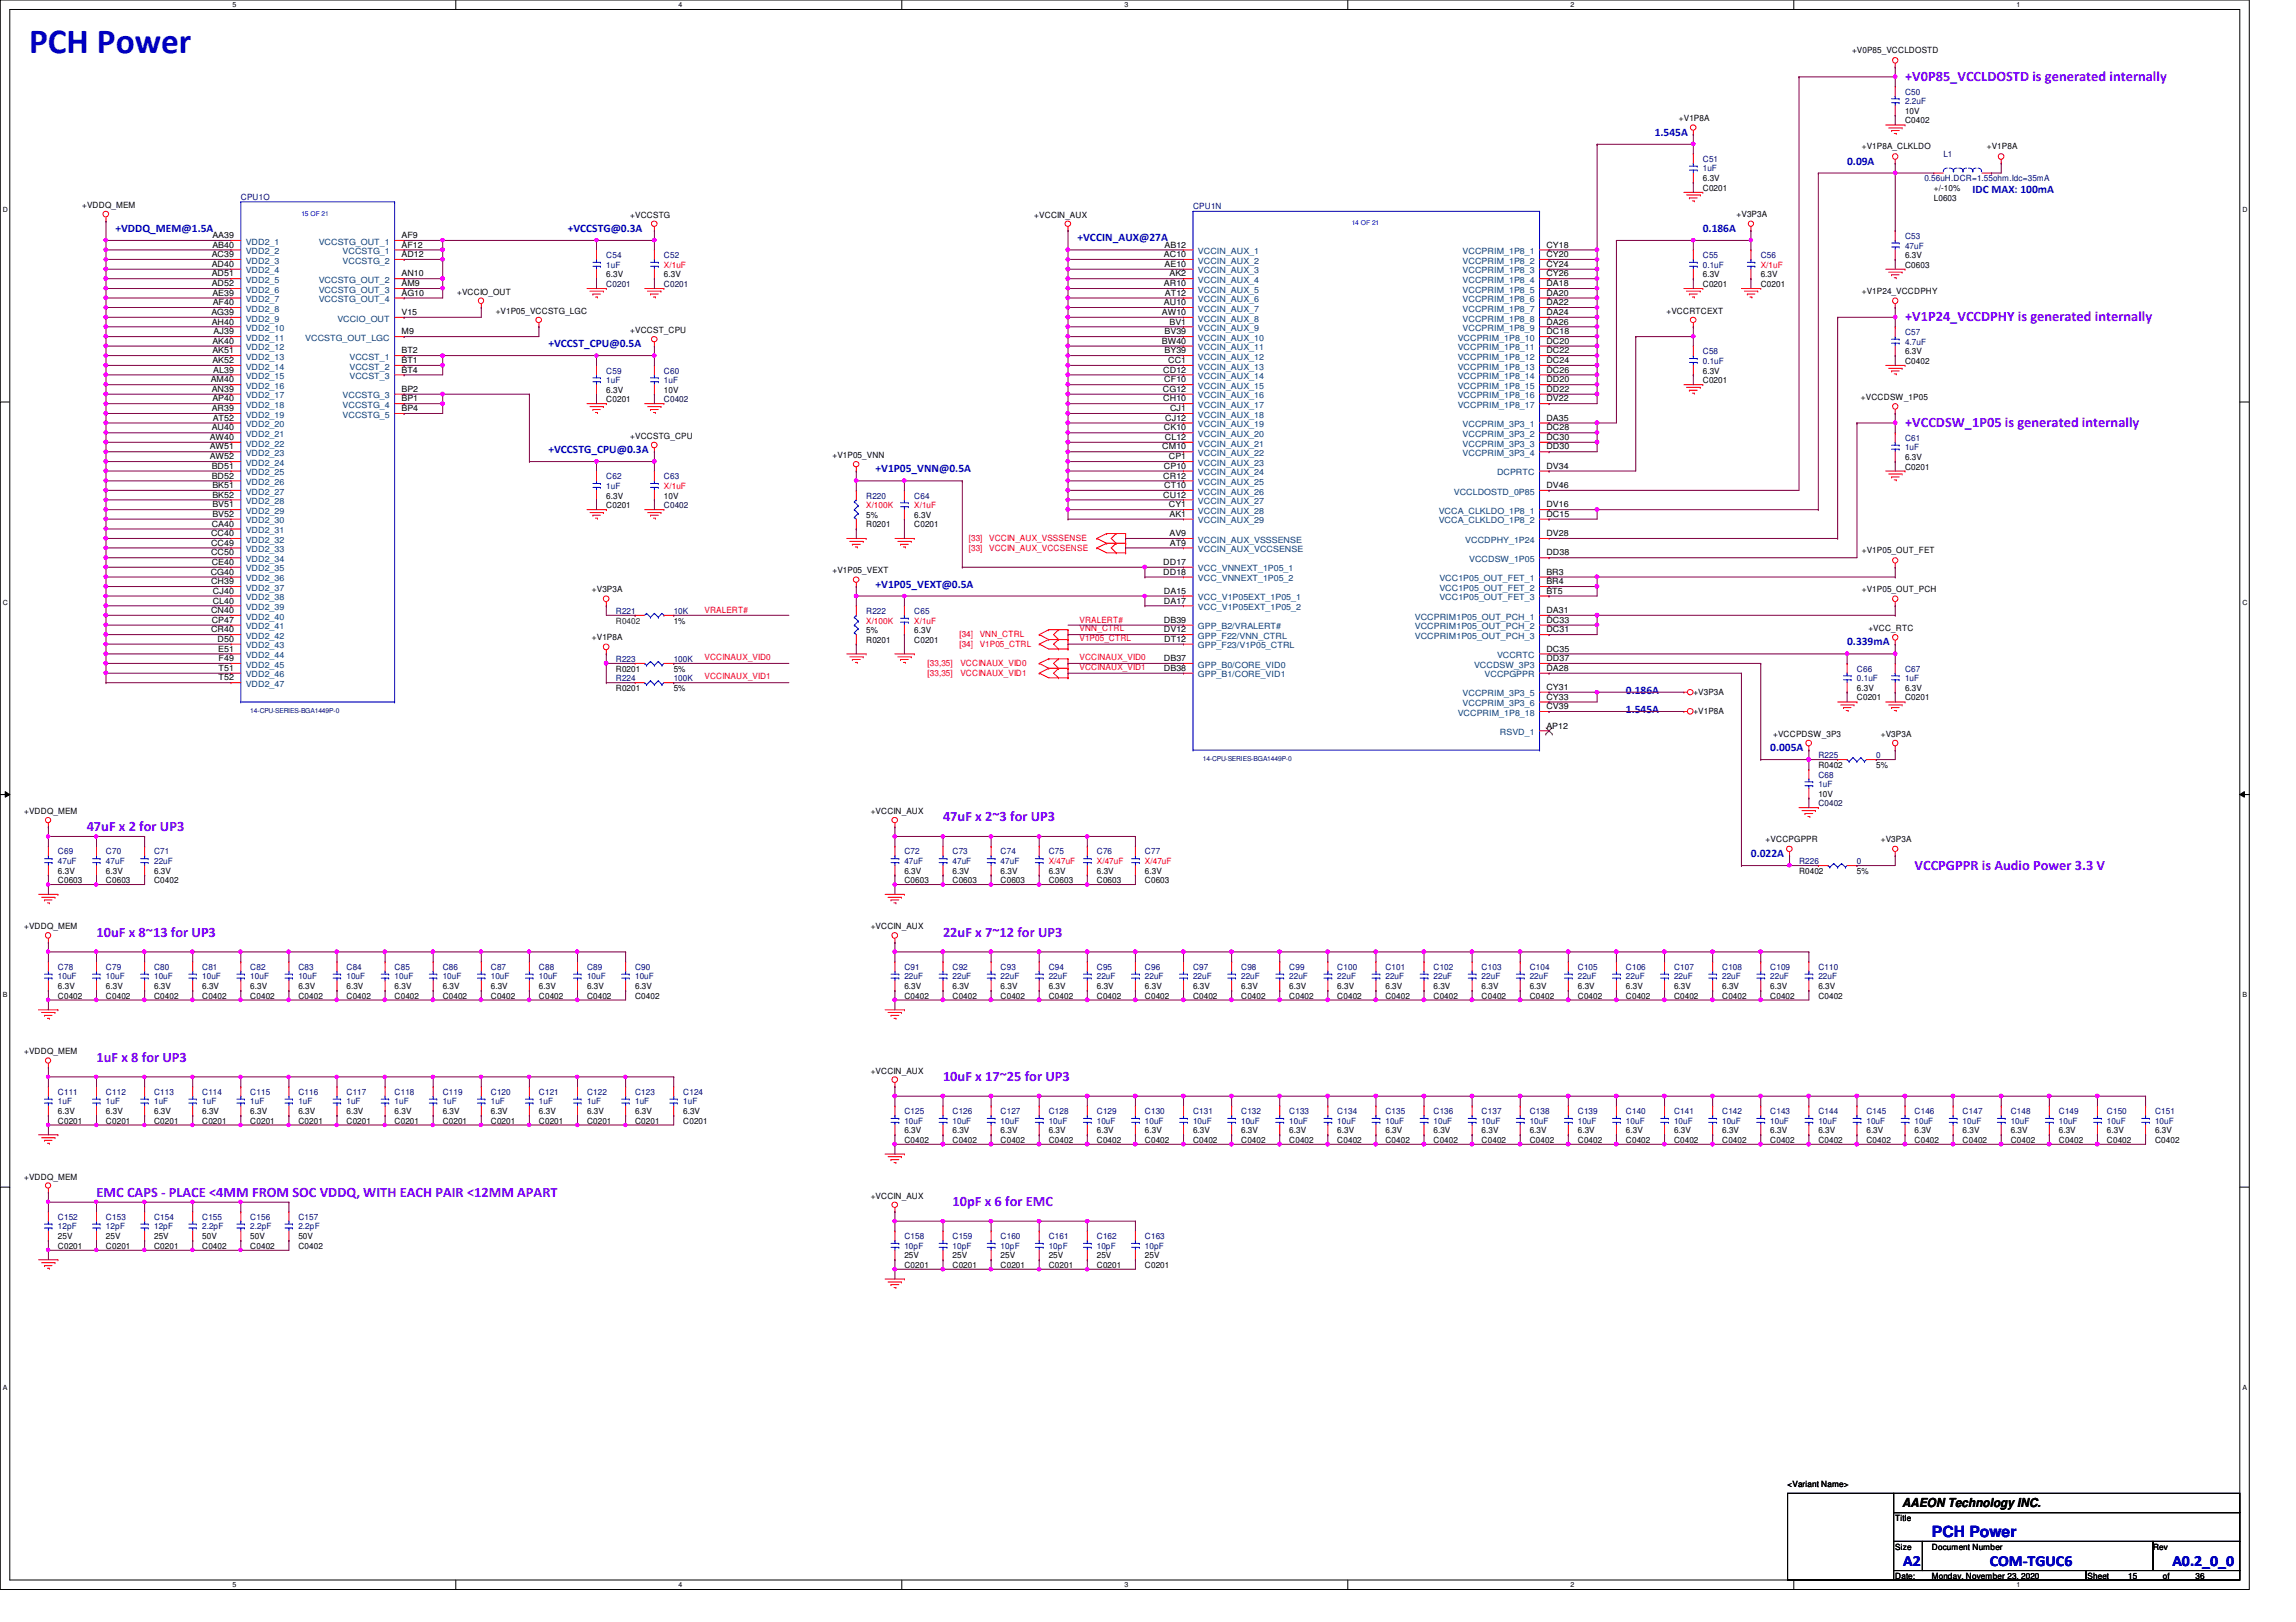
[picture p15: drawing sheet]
<svg xmlns="http://www.w3.org/2000/svg" width="297mm" height="210mm" viewBox="0 0 297 210" stroke-linecap="round" stroke-linejoin="round" font-family="sans-serif">
<defs><g id="words">
<text font-size="4.6" fill="#00f" x="3.8" y="6.8">PCH Power</text>
<g font-size="2" fill="#00f">
<text x="246.2" y="202.6">A2</text>
<text x="249.9" y="198.9">PCH Power</text>
<text x="257.4" y="202.6">COM-TGUC6</text>
<text x="281" y="202.6">A0.2_0_0</text>
</g>
<g font-size="1.9" fill="#8000ff">
<text x="246.5" y="10.5">+V0P85_VCCLDOSTD is generated internally</text>
<text x="246.5" y="41.6">+V1P24_VCCDPHY is generated internally</text>
<text x="246.5" y="55.3">+VCCDSW_1P05 is generated internally</text>
<text x="11.2" y="107.6">47uF x 2 for UP3</text>
<text x="122" y="106.3">47uF x 2~3 for UP3</text>
<text x="247.7" y="112.5">VCCPGPPR is Audio Power 3.3 V</text>
<text x="12.5" y="121.2">10uF x 8~13 for UP3</text>
<text x="122" y="121.2">22uF x 7~12 for UP3</text>
<text x="12.5" y="137.4">1uF x 8 for UP3</text>
<text x="122" y="139.9">10uF x 17~25 for UP3</text>
<text x="12.5" y="154.9">EMC CAPS - PLACE &lt;4MM FROM SOC VDDQ, WITH EACH PAIR &lt;12MM APART</text>
<text x="123.2" y="156.1">10pF x 6 for EMC</text>
</g>
<text font-size="1.6" x="246.1" y="195.1">AAEON Technology INC.</text>
<g font-size="1.5" fill="#00f">
<text x="214.1" y="17.6">1.545A</text>
<text x="239" y="21.3">0.09A</text>
<text x="255.2" y="25">IDC MAX: 100mA</text>
<text x="14.9" y="30">+VDDQ_MEM@1.5A</text>
<text x="73.4" y="30">+VCCSTG@0.3A</text>
<text x="139.4" y="31.2">+VCCIN_AUX@27A</text>
<text x="220.3" y="30">0.186A</text>
<text x="70.9" y="45">+VCCST_CPU@0.5A</text>
<text x="70.9" y="58.6">+VCCSTG_CPU@0.3A</text>
<text x="113.3" y="61.1">+V1P05_VNN@0.5A</text>
<text x="113.3" y="76.1">+V1P05_VEXT@0.5A</text>
<text x="239" y="83.5">0.339mA</text>
<text x="210.4" y="89.7">0.186A</text>
<text x="210.4" y="92.2">1.545A</text>
<text x="229" y="97.2">0.005A</text>
<text x="226.5" y="110.9">0.022A</text>
</g>
<g font-size="1.1">
<text x="239.6" y="6.9">+V0P85_VCCLDOSTD</text>
<text x="217.2" y="15.6">+V1P8A</text>
<text x="246.5" y="16">C0402</text>
<text x="246.5" y="14.7">10V</text>
<text x="220.3" y="23.5">6.3V</text>
<text x="240.9" y="19.3">+V1P8A_CLKLDO</text>
<text x="257" y="19.3">+V1P8A</text>
<text x="10.6" y="26.9">+VDDQ_MEM</text>
<text x="81.5" y="28.2">+VCCSTG</text>
<text x="133.8" y="28.2">+VCCIN_AUX</text>
<text x="220.3" y="24.7">C0201</text>
<text x="224.7" y="28.1">+V3P3A</text>
<text x="250.2" y="26">L0603</text>
<text x="250.2" y="24.7">+/-10%</text>
<text x="27.4" y="34.5">AD40</text>
<text x="27.4" y="35.8">AD51</text>
<text x="27.4" y="33.3">AC39</text>
<text x="27.5" y="30.8">AA39</text>
<text x="27.5" y="32">AB40</text>
<text x="51.9" y="33.3">AD12</text>
<text x="51.9" y="32">AF12</text>
<text x="51.9" y="35.8">AN10</text>
<text x="51.9" y="30.8">AF9</text>
<text x="78.4" y="35.9">6.3V</text>
<text x="85.9" y="35.9">6.3V</text>
<text x="150.6" y="33.3">AC10</text>
<text x="150.7" y="32">AB12</text>
<text x="150.7" y="34.5">AE10</text>
<text x="151.3" y="35.8">AK2</text>
<text x="200.1" y="32">CY18</text>
<text x="200.1" y="33.3">CY20</text>
<text x="200.1" y="34.5">CY24</text>
<text x="200.1" y="35.8">CY26</text>
<text x="220.3" y="35.9">6.3V</text>
<text x="227.8" y="35.9">6.3V</text>
<text x="246.5" y="33.4">6.3V</text>
<text x="246.5" y="34.6">C0603</text>
<text x="27.3" y="40.8">AG39</text>
<text x="27.4" y="42">AH40</text>
<text x="27.4" y="37">AD52</text>
<text x="27.5" y="38.3">AE39</text>
<text x="27.5" y="39.5">AF40</text>
<text x="51.9" y="40.8">V15</text>
<text x="51.9" y="38.3">AG10</text>
<text x="51.9" y="37">AM9</text>
<text x="59.1" y="38.1">+VCCIO_OUT</text>
<text x="64.1" y="40.6">+V1P05_VCCSTG_LGC</text>
<text x="150.3" y="40.8">AW10</text>
<text x="150.6" y="37">AR10</text>
<text x="150.6" y="39.5">AU10</text>
<text x="150.7" y="38.3">AT12</text>
<text x="151.3" y="42">BV1</text>
<text x="200.1" y="37">DA18</text>
<text x="200.1" y="38.3">DA20</text>
<text x="200.1" y="39.5">DA22</text>
<text x="200.1" y="40.8">DA24</text>
<text x="200.1" y="42">DA26</text>
<text x="215.6" y="40.6">+VCCRTCEXT</text>
<text x="220.3" y="37.1">C0201</text>
<text x="227.8" y="37.1">C0201</text>
<text x="240.9" y="38">+V1P24_VCCDPHY</text>
<text x="27.5" y="47">AK52</text>
<text x="27.5" y="45.7">AK51</text>
<text x="27.5" y="44.5">AK40</text>
<text x="27.6" y="43.3">AJ39</text>
<text x="51.9" y="43.3">M9</text>
<text x="51.9" y="47">BT1</text>
<text x="51.9" y="45.7">BT2</text>
<text x="81.5" y="43.1">+VCCST_CPU</text>
<text x="150.3" y="44.5">BW40</text>
<text x="150.7" y="43.3">BV39</text>
<text x="150.7" y="45.7">BY39</text>
<text x="151.1" y="47">CC1</text>
<text x="200.1" y="43.3">DC18</text>
<text x="200.1" y="44.5">DC20</text>
<text x="200.1" y="45.7">DC22</text>
<text x="200.1" y="47">DC24</text>
<text x="246.5" y="47.1">C0402</text>
<text x="246.5" y="45.8">6.3V</text>
<text x="27.3" y="49.5">AM40</text>
<text x="27.4" y="53.2">AR39</text>
<text x="27.4" y="50.7">AN39</text>
<text x="27.5" y="51.9">AP40</text>
<text x="27.6" y="48.2">AL39</text>
<text x="51.9" y="48.2">BT4</text>
<text x="51.9" y="50.7">BP2</text>
<text x="51.9" y="51.9">BP1</text>
<text x="51.9" y="53.2">BP4</text>
<text x="78.4" y="50.8">6.3V</text>
<text x="78.4" y="52.1">C0201</text>
<text x="85.9" y="50.8">10V</text>
<text x="150.4" y="50.7">CG12</text>
<text x="150.5" y="48.2">CD12</text>
<text x="150.5" y="51.9">CH10</text>
<text x="150.6" y="49.5">CF10</text>
<text x="151.4" y="53.2">CJ1</text>
<text x="200.1" y="48.2">DC26</text>
<text x="200.1" y="49.5">DD20</text>
<text x="200.1" y="50.7">DD22</text>
<text x="200.1" y="51.9">DV22</text>
<text x="220.3" y="49.6">C0201</text>
<text x="220.3" y="48.3">6.3V</text>
<text x="240.7" y="51.8">+VCCDSW_1P05</text>
<text x="27.1" y="56.9">AW40</text>
<text x="27.1" y="58.2">AW51</text>
<text x="27.1" y="59.4">AW52</text>
<text x="27.4" y="55.7">AU40</text>
<text x="27.5" y="54.4">AT52</text>
<text x="81.5" y="56.8">+VCCSTG_CPU</text>
<text x="107.7" y="59.3">+V1P05_VNN</text>
<text x="150.4" y="58.2">CM10</text>
<text x="150.6" y="55.7">CK10</text>
<text x="150.7" y="56.9">CL12</text>
<text x="150.7" y="54.4">CJ12</text>
<text x="151.2" y="59.4">CP1</text>
<text x="200.1" y="54.4">DA35</text>
<text x="200.1" y="55.7">DC28</text>
<text x="200.1" y="56.9">DC30</text>
<text x="200.1" y="58.2">DD30</text>
<text x="246.5" y="59.5">6.3V</text>
<text x="27.4" y="61.9">BD52</text>
<text x="27.4" y="60.7">BD51</text>
<text x="27.5" y="63.2">BK51</text>
<text x="27.5" y="64.4">BK52</text>
<text x="27.5" y="65.7">BV51</text>
<text x="78.4" y="64.5">6.3V</text>
<text x="78.4" y="65.7">C0201</text>
<text x="85.9" y="64.5">10V</text>
<text x="150.5" y="61.9">CR12</text>
<text x="150.5" y="64.4">CU12</text>
<text x="150.6" y="60.7">CP10</text>
<text x="150.6" y="63.2">CT10</text>
<text x="151.2" y="65.7">CY1</text>
<text x="200.1" y="65.7">DV16</text>
<text x="200.1" y="63.2">DV46</text>
<text x="200.1" y="60.7">DV34</text>
<text x="246.5" y="60.8">C0201</text>
<text x="27.3" y="70.6">CC49</text>
<text x="27.3" y="69.4">CC40</text>
<text x="27.3" y="71.9">CC50</text>
<text x="27.4" y="68.2">CA40</text>
<text x="27.5" y="66.9">BV52</text>
<text x="112.1" y="67">5%</text>
<text x="112.1" y="68.2">R0201</text>
<text x="118.3" y="68.2">C0201</text>
<text x="118.3" y="67">6.3V</text>
<text x="151.3" y="69.4">AV9</text>
<text x="151.3" y="66.9">AK1</text>
<text x="151.3" y="70.6">AT9</text>
<text x="200.1" y="66.9">DC15</text>
<text x="200.1" y="69.4">DV28</text>
<text x="200.1" y="71.9">DD38</text>
<text x="240.9" y="71.6">+V1P05_OUT_FET</text>
<text x="27.3" y="74.4">CG40</text>
<text x="27.3" y="75.6">CH39</text>
<text x="27.4" y="73.1">CE40</text>
<text x="27.6" y="76.8">CJ40</text>
<text x="76.6" y="76.6">+V3P3A</text>
<text x="107.7" y="74.2">+V1P05_VEXT</text>
<text x="150.5" y="73.1">DD17</text>
<text x="150.5" y="74.4">DD18</text>
<text x="150.6" y="76.8">DA15</text>
<text x="200.1" y="74.4">BR3</text>
<text x="200.1" y="75.6">BR4</text>
<text x="200.1" y="76.8">BT5</text>
<text x="240.9" y="76.6">+V1P05_OUT_PCH</text>
<text x="27.3" y="79.3">CN40</text>
<text x="27.3" y="81.8">CR40</text>
<text x="27.4" y="80.6">CP47</text>
<text x="27.5" y="78.1">CL40</text>
<text x="28.1" y="83.1">D50</text>
<text x="76.6" y="82.8">+V1P8A</text>
<text x="87.2" y="80.7">1%</text>
<text x="112.1" y="82">5%</text>
<text x="112.1" y="83.2">R0201</text>
<text x="118.3" y="83.2">C0201</text>
<text x="118.3" y="82">6.3V</text>
<text x="150.6" y="78.1">DA17</text>
<text x="150.6" y="81.8">DV12</text>
<text x="150.6" y="80.6">DB39</text>
<text x="150.6" y="83.1">DT12</text>
<text x="200.1" y="81.8">DC31</text>
<text x="200.1" y="80.6">DC33</text>
<text x="200.1" y="79.3">DA31</text>
<text x="241.7" y="81.7">+VCC_RTC</text>
<text x="28.2" y="84.3">E51</text>
<text x="28.3" y="85.6">F49</text>
<text x="28.3" y="86.8">T51</text>
<text x="28.3" y="88.1">T52</text>
<text x="79.7" y="86.9">R0201</text>
<text x="79.7" y="89.4">R0201</text>
<text x="87.2" y="86.9">5%</text>
<text x="87.2" y="89.4">5%</text>
<text x="150.6" y="86.8">DB38</text>
<text x="150.6" y="85.6">DB37</text>
<text x="200.1" y="86.8">DA28</text>
<text x="200.1" y="85.6">DD37</text>
<text x="200.1" y="84.3">DC35</text>
<text x="200.1" y="89.3">CY31</text>
<text x="219.1" y="89.9">+V3P3A</text>
<text x="240.2" y="89.4">6.3V</text>
<text x="246.5" y="89.4">6.3V</text>
<text x="200.1" y="91.8">CV39</text>
<text x="200.1" y="94.3">AP12</text>
<text x="200.1" y="90.6">CY33</text>
<text x="219.1" y="92.4">+V1P8A</text>
<text x="229.4" y="95.4">+VCCPDSW_3P3</text>
<text x="240.2" y="90.6">C0201</text>
<text x="243.3" y="95.4">+V3P3A</text>
<text x="246.5" y="90.6">C0201</text>
<text x="235.2" y="99.4">R0402</text>
<text x="242.7" y="99.4">5%</text>
<text x="3.1" y="105.3">+VDDQ_MEM</text>
<text x="112.6" y="105.3">+VCCIN_AUX</text>
<text x="235.2" y="103.1">10V</text>
<text x="7.5" y="113.1">6.3V</text>
<text x="13.7" y="113.1">6.3V</text>
<text x="19.9" y="113.1">6.3V</text>
<text x="117" y="113.1">6.3V</text>
<text x="123.2" y="113.1">6.3V</text>
<text x="129.5" y="113.1">6.3V</text>
<text x="135.7" y="113.1">6.3V</text>
<text x="141.9" y="113.1">6.3V</text>
<text x="148.1" y="113.1">6.3V</text>
<text x="228.4" y="109">+VCCPGPPR</text>
<text x="232.7" y="113.1">R0402</text>
<text x="240.2" y="113.1">5%</text>
<text x="243.3" y="109">+V3P3A</text>
<text x="7.5" y="114.3">C0603</text>
<text x="13.7" y="114.3">C0603</text>
<text x="19.9" y="114.3">C0402</text>
<text x="117" y="114.3">C0603</text>
<text x="123.2" y="114.3">C0603</text>
<text x="129.5" y="114.3">C0603</text>
<text x="135.7" y="114.3">C0603</text>
<text x="141.9" y="114.3">C0603</text>
<text x="148.1" y="114.3">C0603</text>
<text x="3.1" y="120.3">+VDDQ_MEM</text>
<text x="112.6" y="120.3">+VCCIN_AUX</text>
<text x="7.5" y="128">6.3V</text>
<text x="7.5" y="129.2">C0402</text>
<text x="13.7" y="128">6.3V</text>
<text x="13.7" y="129.2">C0402</text>
<text x="19.9" y="128">6.3V</text>
<text x="19.9" y="129.2">C0402</text>
<text x="26.2" y="128">6.3V</text>
<text x="26.2" y="129.2">C0402</text>
<text x="32.4" y="128">6.3V</text>
<text x="32.4" y="129.2">C0402</text>
<text x="38.6" y="128">6.3V</text>
<text x="38.6" y="129.2">C0402</text>
<text x="44.8" y="128">6.3V</text>
<text x="44.8" y="129.2">C0402</text>
<text x="51.1" y="128">6.3V</text>
<text x="51.1" y="129.2">C0402</text>
<text x="57.3" y="128">6.3V</text>
<text x="57.3" y="129.2">C0402</text>
<text x="63.5" y="128">6.3V</text>
<text x="63.5" y="129.2">C0402</text>
<text x="69.7" y="128">6.3V</text>
<text x="69.7" y="129.2">C0402</text>
<text x="75.9" y="128">6.3V</text>
<text x="75.9" y="129.2">C0402</text>
<text x="82.2" y="128">6.3V</text>
<text x="82.2" y="129.2">C0402</text>
<text x="117" y="128">6.3V</text>
<text x="117" y="129.2">C0402</text>
<text x="123.2" y="128">6.3V</text>
<text x="123.2" y="129.2">C0402</text>
<text x="129.5" y="128">6.3V</text>
<text x="129.5" y="129.2">C0402</text>
<text x="135.7" y="128">6.3V</text>
<text x="135.7" y="129.2">C0402</text>
<text x="141.9" y="128">6.3V</text>
<text x="141.9" y="129.2">C0402</text>
<text x="148.1" y="128">6.3V</text>
<text x="148.1" y="129.2">C0402</text>
<text x="154.3" y="128">6.3V</text>
<text x="154.3" y="129.2">C0402</text>
<text x="160.6" y="128">6.3V</text>
<text x="160.6" y="129.2">C0402</text>
<text x="166.8" y="128">6.3V</text>
<text x="166.8" y="129.2">C0402</text>
<text x="173" y="128">6.3V</text>
<text x="173" y="129.2">C0402</text>
<text x="179.2" y="128">6.3V</text>
<text x="179.2" y="129.2">C0402</text>
<text x="185.5" y="128">6.3V</text>
<text x="185.5" y="129.2">C0402</text>
<text x="191.7" y="128">6.3V</text>
<text x="191.7" y="129.2">C0402</text>
<text x="197.9" y="128">6.3V</text>
<text x="197.9" y="129.2">C0402</text>
<text x="204.1" y="128">6.3V</text>
<text x="204.1" y="129.2">C0402</text>
<text x="210.4" y="128">6.3V</text>
<text x="210.4" y="129.2">C0402</text>
<text x="216.6" y="128">6.3V</text>
<text x="216.6" y="129.2">C0402</text>
<text x="222.8" y="128">6.3V</text>
<text x="222.8" y="129.2">C0402</text>
<text x="229" y="128">6.3V</text>
<text x="229" y="129.2">C0402</text>
<text x="235.2" y="128">6.3V</text>
<text x="235.2" y="129.2">C0402</text>
<text x="3.1" y="136.4">+VDDQ_MEM</text>
<text x="112.6" y="138.9">+VCCIN_AUX</text>
<text x="7.5" y="144.2">6.3V</text>
<text x="7.5" y="145.4">C0201</text>
<text x="13.7" y="144.2">6.3V</text>
<text x="13.7" y="145.4">C0201</text>
<text x="19.9" y="144.2">6.3V</text>
<text x="19.9" y="145.4">C0201</text>
<text x="26.2" y="144.2">6.3V</text>
<text x="26.2" y="145.4">C0201</text>
<text x="32.4" y="144.2">6.3V</text>
<text x="32.4" y="145.4">C0201</text>
<text x="38.6" y="144.2">6.3V</text>
<text x="38.6" y="145.4">C0201</text>
<text x="44.8" y="144.2">6.3V</text>
<text x="44.8" y="145.4">C0201</text>
<text x="51.1" y="144.2">6.3V</text>
<text x="51.1" y="145.4">C0201</text>
<text x="57.3" y="144.2">6.3V</text>
<text x="57.3" y="145.4">C0201</text>
<text x="63.5" y="144.2">6.3V</text>
<text x="63.5" y="145.4">C0201</text>
<text x="69.7" y="144.2">6.3V</text>
<text x="69.7" y="145.4">C0201</text>
<text x="75.9" y="144.2">6.3V</text>
<text x="75.9" y="145.4">C0201</text>
<text x="82.2" y="144.2">6.3V</text>
<text x="82.2" y="145.4">C0201</text>
<text x="88.4" y="144.2">6.3V</text>
<text x="88.4" y="145.4">C0201</text>
<text x="117" y="146.6">6.3V</text>
<text x="117" y="147.9">C0402</text>
<text x="123.2" y="146.6">6.3V</text>
<text x="123.2" y="147.9">C0402</text>
<text x="129.5" y="146.6">6.3V</text>
<text x="129.5" y="147.9">C0402</text>
<text x="135.7" y="146.6">6.3V</text>
<text x="135.7" y="147.9">C0402</text>
<text x="141.9" y="146.6">6.3V</text>
<text x="141.9" y="147.9">C0402</text>
<text x="148.1" y="146.6">6.3V</text>
<text x="148.1" y="147.9">C0402</text>
<text x="154.3" y="146.6">6.3V</text>
<text x="154.3" y="147.9">C0402</text>
<text x="160.6" y="146.6">6.3V</text>
<text x="160.6" y="147.9">C0402</text>
<text x="166.8" y="146.6">6.3V</text>
<text x="166.8" y="147.9">C0402</text>
<text x="173" y="146.6">6.3V</text>
<text x="173" y="147.9">C0402</text>
<text x="179.2" y="146.6">6.3V</text>
<text x="179.2" y="147.9">C0402</text>
<text x="185.5" y="146.6">6.3V</text>
<text x="185.5" y="147.9">C0402</text>
<text x="191.7" y="146.6">6.3V</text>
<text x="191.7" y="147.9">C0402</text>
<text x="197.9" y="146.6">6.3V</text>
<text x="197.9" y="147.9">C0402</text>
<text x="204.1" y="146.6">6.3V</text>
<text x="204.1" y="147.9">C0402</text>
<text x="210.4" y="146.6">6.3V</text>
<text x="210.4" y="147.9">C0402</text>
<text x="216.6" y="146.6">6.3V</text>
<text x="216.6" y="147.9">C0402</text>
<text x="222.8" y="146.6">6.3V</text>
<text x="222.8" y="147.9">C0402</text>
<text x="229" y="146.6">6.3V</text>
<text x="229" y="147.9">C0402</text>
<text x="235.2" y="146.6">6.3V</text>
<text x="235.2" y="147.9">C0402</text>
<text x="241.5" y="146.6">6.3V</text>
<text x="241.5" y="147.9">C0402</text>
<text x="247.7" y="146.6">6.3V</text>
<text x="247.7" y="147.9">C0402</text>
<text x="253.9" y="146.6">6.3V</text>
<text x="253.9" y="147.9">C0402</text>
<text x="260.1" y="146.6">6.3V</text>
<text x="260.1" y="147.9">C0402</text>
<text x="266.4" y="146.6">6.3V</text>
<text x="266.4" y="147.9">C0402</text>
<text x="272.6" y="146.6">6.3V</text>
<text x="272.6" y="147.9">C0402</text>
<text x="278.8" y="146.6">6.3V</text>
<text x="278.8" y="147.9">C0402</text>
<text x="3.1" y="152.7">+VDDQ_MEM</text>
<text x="112.6" y="155.1">+VCCIN_AUX</text>
<text x="7.5" y="160.4">25V</text>
<text x="7.5" y="161.6">C0201</text>
<text x="13.7" y="160.4">25V</text>
<text x="13.7" y="161.6">C0201</text>
<text x="19.9" y="160.4">25V</text>
<text x="19.9" y="161.6">C0201</text>
<text x="26.2" y="160.4">50V</text>
<text x="26.2" y="161.6">C0402</text>
<text x="32.4" y="160.4">50V</text>
<text x="32.4" y="161.6">C0402</text>
<text x="38.6" y="160.4">50V</text>
<text x="38.6" y="161.6">C0402</text>
<text x="117" y="164.1">C0201</text>
<text x="117" y="162.9">25V</text>
<text x="123.2" y="164.1">C0201</text>
<text x="123.2" y="162.9">25V</text>
<text x="129.5" y="164.1">C0201</text>
<text x="129.5" y="162.9">25V</text>
<text x="135.7" y="164.1">C0201</text>
<text x="135.7" y="162.9">25V</text>
<text x="141.9" y="164.1">C0201</text>
<text x="141.9" y="162.9">25V</text>
<text x="148.1" y="164.1">C0201</text>
<text x="148.1" y="162.9">25V</text>
<text x="231.3" y="192.4">&lt;Variant Name&gt;</text>
<text x="245.2" y="196.8">Title</text>
<text x="245.2" y="200.5">Size</text>
<text x="249.9" y="200.5">Document Number</text>
<text x="278.6" y="200.5">Rev</text>
<text x="245.2" y="204.3">Date:</text>
<text x="249.9" y="204.3">Monday, November 23, 2020</text>
<text x="270.1" y="204.3">Sheet</text>
<text x="275.3" y="204.3">15</text>
<text x="279.8" y="204.3">of</text>
<text x="284.1" y="204.3">36</text>
</g>
<g font-size="1.1" fill="#000080">
<text x="246.5" y="12.2">C50</text>
<text x="246.5" y="13.5">2.2uF</text>
<text x="220.3" y="21">C51</text>
<text x="220.3" y="22.2">1uF</text>
<text x="249" y="23.5">0.56uH.DCR=1.55ohm.Idc=35mA</text>
<text x="251.4" y="20.3">L1</text>
<text x="31.2" y="25.8">CPU1O</text>
<text x="154.3" y="27.1">CPU1N</text>
<text x="78.4" y="33.4">C54</text>
<text x="78.4" y="34.6">1uF</text>
<text x="85.9" y="33.4">C52</text>
<text x="220.3" y="33.4">C55</text>
<text x="220.3" y="34.6">0.1uF</text>
<text x="227.8" y="33.4">C56</text>
<text x="246.5" y="30.9">C53</text>
<text x="246.5" y="32.2">47uF</text>
<text x="220.3" y="45.8">C58</text>
<text x="220.3" y="47.1">0.1uF</text>
<text x="246.5" y="43.3">C57</text>
<text x="246.5" y="44.6">4.7uF</text>
<text x="78.4" y="48.3">C59</text>
<text x="78.4" y="49.6">1uF</text>
<text x="85.9" y="48.3">C60</text>
<text x="85.9" y="49.6">1uF</text>
<text x="246.5" y="57.1">C61</text>
<text x="246.5" y="58.3">1uF</text>
<text x="78.4" y="62">C62</text>
<text x="78.4" y="63.3">1uF</text>
<text x="85.9" y="62">C63</text>
<text x="112.1" y="64.5">R220</text>
<text x="118.3" y="64.5">C64</text>
<text x="79.7" y="79.5">R221</text>
<text x="87.2" y="79.5">10K</text>
<text x="112.1" y="79.5">R222</text>
<text x="118.3" y="79.5">C65</text>
<text x="79.7" y="85.7">R223</text>
<text x="79.7" y="88.2">R224</text>
<text x="87.2" y="85.7">100K</text>
<text x="87.2" y="88.2">100K</text>
<text x="240.2" y="86.9">C66</text>
<text x="240.2" y="88.2">0.1uF</text>
<text x="246.5" y="86.9">C67</text>
<text x="246.5" y="88.2">1uF</text>
<text x="235.2" y="98.1">R225</text>
<text x="235.2" y="100.6">C68</text>
<text x="235.2" y="101.9">1uF</text>
<text x="242.7" y="98.1">0</text>
<text x="7.5" y="110.6">C69</text>
<text x="7.5" y="111.8">47uF</text>
<text x="13.7" y="110.6">C70</text>
<text x="13.7" y="111.8">47uF</text>
<text x="19.9" y="110.6">C71</text>
<text x="19.9" y="111.8">22uF</text>
<text x="117" y="110.6">C72</text>
<text x="117" y="111.8">47uF</text>
<text x="123.2" y="110.6">C73</text>
<text x="123.2" y="111.8">47uF</text>
<text x="129.5" y="110.6">C74</text>
<text x="129.5" y="111.8">47uF</text>
<text x="135.7" y="110.6">C75</text>
<text x="141.9" y="110.6">C76</text>
<text x="148.1" y="110.6">C77</text>
<text x="232.7" y="111.8">R226</text>
<text x="240.2" y="111.8">0</text>
<text x="7.5" y="125.5">C78</text>
<text x="13.7" y="125.5">C79</text>
<text x="19.9" y="125.5">C80</text>
<text x="26.2" y="125.5">C81</text>
<text x="32.4" y="125.5">C82</text>
<text x="38.6" y="125.5">C83</text>
<text x="44.8" y="125.5">C84</text>
<text x="51.1" y="125.5">C85</text>
<text x="57.3" y="125.5">C86</text>
<text x="63.5" y="125.5">C87</text>
<text x="69.7" y="125.5">C88</text>
<text x="75.9" y="125.5">C89</text>
<text x="82.2" y="125.5">C90</text>
<text x="117" y="125.5">C91</text>
<text x="123.2" y="125.5">C92</text>
<text x="129.5" y="125.5">C93</text>
<text x="135.7" y="125.5">C94</text>
<text x="141.9" y="125.5">C95</text>
<text x="148.1" y="125.5">C96</text>
<text x="154.3" y="125.5">C97</text>
<text x="160.6" y="125.5">C98</text>
<text x="166.8" y="125.5">C99</text>
<text x="173" y="125.5">C100</text>
<text x="179.2" y="125.5">C101</text>
<text x="185.5" y="125.5">C102</text>
<text x="191.7" y="125.5">C103</text>
<text x="197.9" y="125.5">C104</text>
<text x="204.1" y="125.5">C105</text>
<text x="210.4" y="125.5">C106</text>
<text x="216.6" y="125.5">C107</text>
<text x="222.8" y="125.5">C108</text>
<text x="229" y="125.5">C109</text>
<text x="235.2" y="125.5">C110</text>
<text x="7.5" y="126.7">10uF</text>
<text x="13.7" y="126.7">10uF</text>
<text x="19.9" y="126.7">10uF</text>
<text x="26.2" y="126.7">10uF</text>
<text x="32.4" y="126.7">10uF</text>
<text x="38.6" y="126.7">10uF</text>
<text x="44.8" y="126.7">10uF</text>
<text x="51.1" y="126.7">10uF</text>
<text x="57.3" y="126.7">10uF</text>
<text x="63.5" y="126.7">10uF</text>
<text x="69.7" y="126.7">10uF</text>
<text x="75.9" y="126.7">10uF</text>
<text x="82.2" y="126.7">10uF</text>
<text x="117" y="126.7">22uF</text>
<text x="123.2" y="126.7">22uF</text>
<text x="129.5" y="126.7">22uF</text>
<text x="135.7" y="126.7">22uF</text>
<text x="141.9" y="126.7">22uF</text>
<text x="148.1" y="126.7">22uF</text>
<text x="154.3" y="126.7">22uF</text>
<text x="160.6" y="126.7">22uF</text>
<text x="166.8" y="126.7">22uF</text>
<text x="173" y="126.7">22uF</text>
<text x="179.2" y="126.7">22uF</text>
<text x="185.5" y="126.7">22uF</text>
<text x="191.7" y="126.7">22uF</text>
<text x="197.9" y="126.7">22uF</text>
<text x="204.1" y="126.7">22uF</text>
<text x="210.4" y="126.7">22uF</text>
<text x="216.6" y="126.7">22uF</text>
<text x="222.8" y="126.7">22uF</text>
<text x="229" y="126.7">22uF</text>
<text x="235.2" y="126.7">22uF</text>
<text x="7.5" y="141.7">C111</text>
<text x="7.5" y="142.9">1uF</text>
<text x="13.7" y="141.7">C112</text>
<text x="13.7" y="142.9">1uF</text>
<text x="19.9" y="141.7">C113</text>
<text x="19.9" y="142.9">1uF</text>
<text x="26.2" y="141.7">C114</text>
<text x="26.2" y="142.9">1uF</text>
<text x="32.4" y="141.7">C115</text>
<text x="32.4" y="142.9">1uF</text>
<text x="38.6" y="141.7">C116</text>
<text x="38.6" y="142.9">1uF</text>
<text x="44.8" y="141.7">C117</text>
<text x="44.8" y="142.9">1uF</text>
<text x="51.1" y="141.7">C118</text>
<text x="51.1" y="142.9">1uF</text>
<text x="57.3" y="141.7">C119</text>
<text x="57.3" y="142.9">1uF</text>
<text x="63.5" y="141.7">C120</text>
<text x="63.5" y="142.9">1uF</text>
<text x="69.7" y="141.7">C121</text>
<text x="69.7" y="142.9">1uF</text>
<text x="75.9" y="141.7">C122</text>
<text x="75.9" y="142.9">1uF</text>
<text x="82.2" y="141.7">C123</text>
<text x="82.2" y="142.9">1uF</text>
<text x="88.4" y="141.7">C124</text>
<text x="88.4" y="142.9">1uF</text>
<text x="117" y="144.2">C125</text>
<text x="117" y="145.4">10uF</text>
<text x="123.2" y="144.2">C126</text>
<text x="123.2" y="145.4">10uF</text>
<text x="129.5" y="144.2">C127</text>
<text x="129.5" y="145.4">10uF</text>
<text x="135.7" y="144.2">C128</text>
<text x="135.7" y="145.4">10uF</text>
<text x="141.9" y="144.2">C129</text>
<text x="141.9" y="145.4">10uF</text>
<text x="148.1" y="144.2">C130</text>
<text x="148.1" y="145.4">10uF</text>
<text x="154.3" y="144.2">C131</text>
<text x="154.3" y="145.4">10uF</text>
<text x="160.6" y="144.2">C132</text>
<text x="160.6" y="145.4">10uF</text>
<text x="166.8" y="144.2">C133</text>
<text x="166.8" y="145.4">10uF</text>
<text x="173" y="144.2">C134</text>
<text x="173" y="145.4">10uF</text>
<text x="179.2" y="144.2">C135</text>
<text x="179.2" y="145.4">10uF</text>
<text x="185.5" y="144.2">C136</text>
<text x="185.5" y="145.4">10uF</text>
<text x="191.7" y="144.2">C137</text>
<text x="191.7" y="145.4">10uF</text>
<text x="197.9" y="144.2">C138</text>
<text x="197.9" y="145.4">10uF</text>
<text x="204.1" y="144.2">C139</text>
<text x="204.1" y="145.4">10uF</text>
<text x="210.4" y="144.2">C140</text>
<text x="210.4" y="145.4">10uF</text>
<text x="216.6" y="144.2">C141</text>
<text x="216.6" y="145.4">10uF</text>
<text x="222.8" y="144.2">C142</text>
<text x="222.8" y="145.4">10uF</text>
<text x="229" y="144.2">C143</text>
<text x="229" y="145.4">10uF</text>
<text x="235.2" y="144.2">C144</text>
<text x="235.2" y="145.4">10uF</text>
<text x="241.5" y="144.2">C145</text>
<text x="241.5" y="145.4">10uF</text>
<text x="247.7" y="144.2">C146</text>
<text x="247.7" y="145.4">10uF</text>
<text x="253.9" y="144.2">C147</text>
<text x="253.9" y="145.4">10uF</text>
<text x="260.1" y="144.2">C148</text>
<text x="260.1" y="145.4">10uF</text>
<text x="266.4" y="144.2">C149</text>
<text x="266.4" y="145.4">10uF</text>
<text x="272.6" y="144.2">C150</text>
<text x="272.6" y="145.4">10uF</text>
<text x="278.8" y="144.2">C151</text>
<text x="278.8" y="145.4">10uF</text>
<text x="7.5" y="157.9">C152</text>
<text x="7.5" y="159.1">12pF</text>
<text x="13.7" y="157.9">C153</text>
<text x="13.7" y="159.1">12pF</text>
<text x="19.9" y="157.9">C154</text>
<text x="19.9" y="159.1">12pF</text>
<text x="26.2" y="157.9">C155</text>
<text x="26.2" y="159.1">2.2pF</text>
<text x="32.4" y="157.9">C156</text>
<text x="32.4" y="159.1">2.2pF</text>
<text x="38.6" y="157.9">C157</text>
<text x="38.6" y="159.1">2.2pF</text>
<text x="117" y="160.4">C158</text>
<text x="117" y="161.6">10pF</text>
<text x="123.2" y="160.4">C159</text>
<text x="123.2" y="161.6">10pF</text>
<text x="129.5" y="160.4">C160</text>
<text x="129.5" y="161.6">10pF</text>
<text x="135.7" y="160.4">C161</text>
<text x="135.7" y="161.6">10pF</text>
<text x="141.9" y="160.4">C162</text>
<text x="141.9" y="161.6">10pF</text>
<text x="148.1" y="160.4">C163</text>
<text x="148.1" y="161.6">10pF</text>
</g>
<g font-size="1.1" fill="#004080">
<text x="31.8" y="35.4">VDD2_4</text>
<text x="31.8" y="31.7">VDD2_1</text>
<text x="31.8" y="32.9">VDD2_2</text>
<text x="31.8" y="34.1">VDD2_3</text>
<text x="41.2" y="31.7">VCCSTG_OUT_1</text>
<text x="44.3" y="34.1">VCCSTG_2</text>
<text x="44.3" y="32.9">VCCSTG_1</text>
<text x="155" y="32.9">VCCIN_AUX_1</text>
<text x="155" y="34.1">VCCIN_AUX_2</text>
<text x="155" y="35.4">VCCIN_AUX_3</text>
<text x="189.2" y="32.9">VCCPRIM_1P8_1</text>
<text x="189.2" y="34.1">VCCPRIM_1P8_2</text>
<text x="189.2" y="35.4">VCCPRIM_1P8_3</text>
<text x="31.8" y="40.3">VDD2_8</text>
<text x="31.8" y="41.6">VDD2_9</text>
<text x="31.8" y="36.6">VDD2_5</text>
<text x="31.8" y="37.9">VDD2_6</text>
<text x="31.8" y="39.1">VDD2_7</text>
<text x="41.2" y="39.1">VCCSTG_OUT_4</text>
<text x="41.2" y="37.9">VCCSTG_OUT_3</text>
<text x="41.2" y="36.6">VCCSTG_OUT_2</text>
<text x="43.6" y="41.6">VCCIO_OUT</text>
<text x="155" y="36.6">VCCIN_AUX_4</text>
<text x="155" y="37.9">VCCIN_AUX_5</text>
<text x="155" y="39.1">VCCIN_AUX_6</text>
<text x="155" y="40.3">VCCIN_AUX_7</text>
<text x="155" y="41.6">VCCIN_AUX_8</text>
<text x="189.2" y="36.6">VCCPRIM_1P8_4</text>
<text x="189.2" y="37.9">VCCPRIM_1P8_5</text>
<text x="189.2" y="39.1">VCCPRIM_1P8_6</text>
<text x="189.2" y="40.3">VCCPRIM_1P8_7</text>
<text x="189.2" y="41.6">VCCPRIM_1P8_8</text>
<text x="31.8" y="47.8">VDD2_14</text>
<text x="31.8" y="46.6">VDD2_13</text>
<text x="31.8" y="45.3">VDD2_12</text>
<text x="31.8" y="44.1">VDD2_11</text>
<text x="31.8" y="42.8">VDD2_10</text>
<text x="39.5" y="44.1">VCCSTG_OUT_LGC</text>
<text x="45.2" y="47.8">VCCST_2</text>
<text x="45.2" y="46.6">VCCST_1</text>
<text x="155" y="42.8">VCCIN_AUX_9</text>
<text x="155" y="44.1">VCCIN_AUX_10</text>
<text x="155" y="45.3">VCCIN_AUX_11</text>
<text x="155" y="46.6">VCCIN_AUX_12</text>
<text x="155" y="47.8">VCCIN_AUX_13</text>
<text x="188.6" y="44.1">VCCPRIM_1P8_10</text>
<text x="188.6" y="45.3">VCCPRIM_1P8_11</text>
<text x="188.6" y="46.6">VCCPRIM_1P8_12</text>
<text x="188.6" y="47.8">VCCPRIM_1P8_13</text>
<text x="189.2" y="42.8">VCCPRIM_1P8_9</text>
<text x="31.8" y="50.3">VDD2_16</text>
<text x="31.8" y="49.1">VDD2_15</text>
<text x="31.8" y="52.8">VDD2_18</text>
<text x="31.8" y="51.6">VDD2_17</text>
<text x="44.3" y="51.6">VCCSTG_3</text>
<text x="44.3" y="52.8">VCCSTG_4</text>
<text x="45.2" y="49.1">VCCST_3</text>
<text x="155" y="49.1">VCCIN_AUX_14</text>
<text x="155" y="50.3">VCCIN_AUX_15</text>
<text x="155" y="51.6">VCCIN_AUX_16</text>
<text x="155" y="52.8">VCCIN_AUX_17</text>
<text x="188.6" y="49.1">VCCPRIM_1P8_14</text>
<text x="188.6" y="50.3">VCCPRIM_1P8_15</text>
<text x="188.6" y="51.6">VCCPRIM_1P8_16</text>
<text x="188.6" y="52.8">VCCPRIM_1P8_17</text>
<text x="31.8" y="57.8">VDD2_22</text>
<text x="31.8" y="59">VDD2_23</text>
<text x="31.8" y="55.3">VDD2_20</text>
<text x="31.8" y="56.6">VDD2_21</text>
<text x="31.8" y="54.1">VDD2_19</text>
<text x="44.3" y="54.1">VCCSTG_5</text>
<text x="155" y="54.1">VCCIN_AUX_18</text>
<text x="155" y="55.3">VCCIN_AUX_19</text>
<text x="155" y="56.6">VCCIN_AUX_20</text>
<text x="155" y="57.8">VCCIN_AUX_21</text>
<text x="155" y="59">VCCIN_AUX_22</text>
<text x="189.2" y="55.3">VCCPRIM_3P3_1</text>
<text x="189.2" y="56.6">VCCPRIM_3P3_2</text>
<text x="189.2" y="57.8">VCCPRIM_3P3_3</text>
<text x="189.2" y="59">VCCPRIM_3P3_4</text>
<text x="31.8" y="62.8">VDD2_26</text>
<text x="31.8" y="64">VDD2_27</text>
<text x="31.8" y="60.3">VDD2_24</text>
<text x="31.8" y="61.5">VDD2_25</text>
<text x="31.8" y="65.2">VDD2_28</text>
<text x="155" y="60.3">VCCIN_AUX_23</text>
<text x="155" y="61.5">VCCIN_AUX_24</text>
<text x="155" y="62.8">VCCIN_AUX_25</text>
<text x="155" y="64">VCCIN_AUX_26</text>
<text x="155" y="65.2">VCCIN_AUX_27</text>
<text x="188.1" y="64">VCCLDOSTD_0P85</text>
<text x="193.7" y="61.5">DCPRTC</text>
<text x="31.8" y="69">VDD2_31</text>
<text x="31.8" y="67.7">VDD2_30</text>
<text x="31.8" y="71.5">VDD2_33</text>
<text x="31.8" y="70.2">VDD2_32</text>
<text x="31.8" y="66.5">VDD2_29</text>
<text x="155" y="66.5">VCCIN_AUX_28</text>
<text x="155" y="70.2">VCCIN_AUX_VSSSENSE</text>
<text x="155" y="71.5">VCCIN_AUX_VCCSENSE</text>
<text x="155" y="67.7">VCCIN_AUX_29</text>
<text x="186.1" y="67.7">VCCA_CLKLDO_1P8_2</text>
<text x="186.1" y="66.5">VCCA_CLKLDO_1P8_1</text>
<text x="189.6" y="70.2">VCCDPHY_1P24</text>
<text x="31.8" y="75.2">VDD2_36</text>
<text x="31.8" y="77.7">VDD2_38</text>
<text x="31.8" y="74">VDD2_35</text>
<text x="31.8" y="72.7">VDD2_34</text>
<text x="31.8" y="76.5">VDD2_37</text>
<text x="155" y="74">VCC_VNNEXT_1P05_1</text>
<text x="155" y="75.2">VCC_VNNEXT_1P05_2</text>
<text x="155" y="77.7">VCC_V1P05EXT_1P05_1</text>
<text x="186.2" y="75.2">VCC1P05_OUT_FET_1</text>
<text x="186.2" y="76.5">VCC1P05_OUT_FET_2</text>
<text x="186.2" y="77.7">VCC1P05_OUT_FET_3</text>
<text x="190.1" y="72.7">VCCDSW_1P05</text>
<text x="31.8" y="79">VDD2_39</text>
<text x="31.8" y="80.2">VDD2_40</text>
<text x="31.8" y="81.4">VDD2_41</text>
<text x="31.8" y="82.7">VDD2_42</text>
<text x="31.8" y="83.9">VDD2_43</text>
<text x="155" y="79">VCC_V1P05EXT_1P05_2</text>
<text x="155" y="83.9">GPP_F23/V1P05_CTRL</text>
<text x="155" y="82.7">GPP_F22/VNN_CTRL</text>
<text x="155" y="81.4">GPP_B2/VRALERT#</text>
<text x="183" y="82.7">VCCPRIM1P05_OUT_PCH_3</text>
<text x="183" y="81.4">VCCPRIM1P05_OUT_PCH_2</text>
<text x="183" y="80.2">VCCPRIM1P05_OUT_PCH_1</text>
<text x="31.8" y="85.2">VDD2_44</text>
<text x="31.8" y="86.4">VDD2_45</text>
<text x="31.8" y="87.7">VDD2_46</text>
<text x="31.8" y="88.9">VDD2_47</text>
<text x="155" y="87.7">GPP_B1/CORE_VID1</text>
<text x="155" y="86.4">GPP_B0/CORE_VID0</text>
<text x="190.7" y="86.4">VCCDSW_3P3</text>
<text x="192.1" y="87.7">VCCPGPPR</text>
<text x="193.7" y="85.2">VCCRTC</text>
<text x="188.6" y="92.6">VCCPRIM_1P8_18</text>
<text x="189.2" y="91.4">VCCPRIM_3P3_6</text>
<text x="189.2" y="90.1">VCCPRIM_3P3_5</text>
<text x="194.1" y="95.1">RSVD_1</text>
</g>
<g font-size="1.1" fill="#f00">
<text x="85.9" y="34.6">X/1uF</text>
<text x="227.8" y="34.6">X/1uF</text>
<text x="85.9" y="63.3">X/1uF</text>
<text x="112.1" y="65.7">X/100K</text>
<text x="118.3" y="65.7">X/1uF</text>
<text x="125.3" y="71.2">[33]</text>
<text x="125.3" y="70">[33]</text>
<text x="128" y="71.2">VCCIN_AUX_VCCSENSE</text>
<text x="128" y="70">VCCIN_AUX_VSSSENSE</text>
<text x="91.1" y="79.4">VRALERT#</text>
<text x="112.1" y="80.7">X/100K</text>
<text x="118.3" y="80.7">X/1uF</text>
<text x="124.1" y="82.4">[34]</text>
<text x="124.1" y="83.7">[34]</text>
<text x="126.7" y="82.4">VNN_CTRL</text>
<text x="126.7" y="83.7">V1P05_CTRL</text>
<text x="139.7" y="81.7">VNN_CTRL</text>
<text x="139.7" y="82.9">V1P05_CTRL</text>
<text x="139.7" y="80.6">VRALERT#</text>
<text x="91.1" y="85.4">VCCINAUX_VID0</text>
<text x="91.1" y="87.9">VCCINAUX_VID1</text>
<text x="120" y="86.2">[33,35]</text>
<text x="120" y="87.4">[33,35]</text>
<text x="124.2" y="86.2">VCCINAUX_VID0</text>
<text x="124.2" y="87.4">VCCINAUX_VID1</text>
<text x="139.7" y="85.4">VCCINAUX_VID0</text>
<text x="139.7" y="86.7">VCCINAUX_VID1</text>
<text x="135.7" y="111.8">X/47uF</text>
<text x="141.9" y="111.8">X/47uF</text>
<text x="148.1" y="111.8">X/47uF</text>
</g>
<g font-size="1.1" fill="#000040">
<text x="78.4" y="37.1">C0201</text>
<text x="85.9" y="37.1">C0201</text>
<text x="85.9" y="52.1">C0402</text>
<text x="85.9" y="65.7">C0402</text>
<text x="235.2" y="104.4">C0402</text>
</g>
<text font-size="1.1" fill="#008000" x="79.7" y="80.7">R0402</text>
<g font-size=".9">
<text x="30.1" y=".9">5</text>
<text x="87.8" y=".9">4</text>
<text x="145.5" y=".9">3</text>
<text x="203.2" y=".9">2</text>
<text x="260.9" y=".9">1</text>
<text x=".4" y="27.4">D</text>
<text x="290.1" y="27.4">D</text>
<text x=".4" y="78.2">C</text>
<text x="290.1" y="78.2">C</text>
<text x=".4" y="129">B</text>
<text x="290.1" y="129">B</text>
<text x=".4" y="179.8">A</text>
<text x="290.1" y="179.8">A</text>
<text x="30.1" y="205.4">5</text>
<text x="87.8" y="205.4">4</text>
<text x="145.5" y="205.4">3</text>
<text x="203.2" y="205.4">2</text>
<text x="260.9" y="205.4">1</text>
</g>
<g font-size=".9" fill="#00f">
<text x="39" y="27.9">15 OF 21</text>
<text x="174.9" y="29.2">14 OF 21</text>
</g>
<g font-size=".9" fill="#000080">
<text x="32.4" y="92.3">14-CPU-SERIES-BGA1449P-0</text>
<text x="155.6" y="98.5">14-CPU-SERIES-BGA1449P-0</text>
</g>
</g></defs>
<path d="M0 0h291v205.7h-291zM1.3 1.2h288.5v203.3h-288.5z" fill="none" stroke="#000" stroke-width=".13"/>
<g fill="#fff">
<path d="M30.1 .1h.5v1h-.5z"/>
<path d="M30.1 204.6h.5v1h-.5z"/>
</g>
<path d="M59 0v1.2M59 204.5v1.2" fill="none" stroke="#000" stroke-width=".13"/>
<g fill="#fff">
<path d="M87.8 .1h.5v1h-.5z"/>
<path d="M87.8 204.6h.5v1h-.5z"/>
</g>
<path d="M116.7 0v1.2M116.7 204.5v1.2" fill="none" stroke="#000" stroke-width=".13"/>
<g fill="#fff">
<path d="M145.5 .1h.5v1h-.5z"/>
<path d="M145.5 204.6h.5v1h-.5z"/>
</g>
<path d="M174.4 0v1.2M174.4 204.5v1.2" fill="none" stroke="#000" stroke-width=".13"/>
<g fill="#fff">
<path d="M203.2 .1h.5v1h-.5z"/>
<path d="M203.2 204.6h.5v1h-.5z"/>
</g>
<path d="M232.1 0v1.2M232.1 204.5v1.2" fill="none" stroke="#000" stroke-width=".13"/>
<g fill="#fff">
<path d="M260.9 .1h.5v1h-.5z"/>
<path d="M260.9 204.6h.5v1h-.5z"/>
<path d="M.4 26.6h.6v1h-.6z"/>
<path d="M290.1 26.6h.6v1h-.6z"/>
<path d="M.4 77.4h.6v1h-.6z"/>
<path d="M290.1 77.4h.6v1h-.6z"/>
</g>
<path d="M0 52h1.3M289.8 52h1.2" fill="none" stroke="#000" stroke-width=".13"/>
<g fill="#fff">
<path d="M.4 128.2h.6v1h-.6z"/>
<path d="M290.1 128.2h.6v1h-.6z"/>
</g>
<path d="M0 102.8h1.3M.7 102.4l.6 .4-.6 .4zM289.8 102.8l.6-.4v.8zM289.8 102.8h1.2" fill="none" stroke="#000" stroke-width=".13"/>
<path d="M.7 102.4l.6 .4-.6 .4zM289.8 102.8l.6-.4v.8z" fill="#000"/>
<g fill="#fff">
<path d="M.4 179h.5v1h-.5z"/>
<path d="M290.1 179h.6v1h-.6z"/>
</g>
<path d="M0 153.6h1.3M289.8 153.6h1.2M231.3 193.3h13.7v11.2h-13.7zM245 193.3h44.8v2.4h-44.8zM245 195.7h44.8v3.8h-44.8zM245 199.5h3.7v3.7h-3.7zM248.7 199.5h29.8v3.7h-29.8zM278.5 199.5h11.3v3.7h-11.3zM245 203.2h24.9v1.3h-24.9zM269.9 203.2h19.9v1.3h-19.9z" fill="none" stroke="#000" stroke-width=".13"/>
<g fill="none" stroke="#f00" stroke-width=".13">
<path d="M219.1 17.4h.1M219.1 19.9h.1M219.1 16.9v.5M219.1 19.9v1.2M244 16.2h2.5M244.3 16.6h1.8M244.7 16.9h.1M244.7 16.9h1M245.1 17.3h.2M245.2 8.7h.1M245.2 14.9h.1M245.2 11.2h.1"/>
<path d="M245.2 8.2v.5M245.2 11.2v1.2M245.2 13.7v1.2M245.3 17.3h.1M246.1 16.6h.1M246.5 16.2h.1M13.7 28.6h.1M13.7 28.1v.5M29.9 39.8h.1M29.9 34.8h.1M29.9 36.1h.1M29.9 37.3h.1"/>
<path d="M29.9 38.6h.1M29.9 31.1h.1M29.9 32.3h.1M29.9 33.6h.1M29.9 37.3h1.3M29.9 34.8h1.3M29.9 32.3h1.3M29.9 33.6h1.3M29.9 36.1h1.3M29.9 38.6h1.3M29.9 39.8h1.3M29.9 31.1h1.3"/>
<path d="M51.1 37.3h1.2M51.1 32.3h1.2M51.1 33.6h1.2M51.1 36.1h1.2M51.1 38.6h1.2M51.1 31.1h1.2M52.3 33.6h.1M52.3 32.3h.1M52.3 38.6h.1M52.3 37.3h.1M52.3 36.1h.1M52.3 31.1h.1"/>
<path d="M62.3 39.8h.1M62.3 39.3v.5M75.9 37.3h2.5M76.3 37.7h1.8M76.7 38.1h.1M76.7 38.1h1M77 38.4h.3M77.2 36.1h.1M77.2 32.3h.1M77.2 32.3v1.3M77.2 34.8v1.3M77.3 38.4h.1"/>
<path d="M78.1 37.7h.1M78.4 37.3h.1M83.4 37.3h2.5M83.8 37.7h1.7M84.2 38.1h.1M84.2 38.1h1M84.5 38.4h.3M84.7 29.8h.1M84.7 36.1h.1M84.7 32.3h.1M84.7 29.3v.5M84.7 32.3v1.3"/>
<path d="M84.7 34.8v1.3M84.8 38.4h.1M85.5 37.7h.1M85.9 37.3h.1M138.2 29.8h.1M138.2 29.3v.5M153.1 32.3h.1M153.1 33.6h.1M153.1 34.8h.1M153.1 36.1h.1M153.1 37.3h.1M153.1 38.6h.1"/>
<path d="M153.1 39.8h.1M153.1 37.3h1.2M153.1 34.8h1.2M153.1 32.3h1.2M153.1 33.6h1.2M153.1 36.1h1.2M153.1 38.6h1.2M153.1 39.8h1.2M199.2 37.3h1.2M199.2 34.8h1.2M199.2 32.3h1.2M199.2 33.6h1.2"/>
<path d="M199.2 36.1h1.2M199.2 38.6h1.2M199.2 39.8h1.2M200.4 32.3h.1M200.4 33.6h.1M200.4 34.8h.1M200.4 36.1h.1M200.4 37.3h.1M200.4 38.6h.1M200.4 39.8h.1M217.8 37.3h2.5M217.8 24.9h2.5"/>
<path d="M218.2 37.7h1.8M218.2 25.2h1.8M218.6 25.6h.1M218.6 38.1h.1M218.6 38.1h1M218.6 25.6h1M218.9 38.4h.3M218.9 26h.3M219.1 36.1h.1M219.1 32.3h.1M219.1 23.6h.1M219.1 22.4v1.2"/>
<path d="M219.1 32.3v1.3M219.1 34.8v1.3M219.2 26h.1M219.2 38.4h.1M220 25.2h.1M220 37.7h.1M220.3 24.9h.1M220.3 37.3h.1M225.3 37.3h2.5M225.7 37.7h1.7M226.1 38.1h.1M226.1 38.1h.9"/>
<path d="M226.4 38.4h.2M226.5 29.8h.1M226.5 36.1h.1M226.5 32.3h.1M226.5 29.3v.5M226.5 32.3v1.3M226.5 34.8v1.3M226.6 38.4h.1M227.4 37.7h.1M227.8 37.3h.1M244 34.8h2.5M244.3 35.2h1.8"/>
<path d="M244.7 35.6h.1M244.7 35.6h1M245.1 35.9h.2M245.2 21.1h.1M245.2 39.8h.1M245.2 33.6h.1M245.2 29.8h.1M245.2 20.7v.4M245.2 29.8v1.3M245.2 32.3v1.3M245.2 39.3v.5M245.3 35.9h.1"/>
<path d="M246.1 35.2h.1M246.5 34.8h.1M250.2 22.4h.1M250.2 22.4h1.2M256.4 22.4h1.2M257.6 22.4h.1M258.9 21.1h.1M258.9 20.7v.4M29.9 49.8h.1M29.9 48.5h.1M29.9 57.2h.1M29.9 47.3h.1"/>
<path d="M29.9 58.5h.1M29.9 46h.1M29.9 54.7h.1M29.9 44.8h.1M29.9 41.1h.1M29.9 56h.1M29.9 43.6h.1M29.9 42.3h.1M29.9 59.7h.1M29.9 53.5h.1M29.9 52.2h.1M29.9 51h.1"/>
<path d="M29.9 52.2h1.3M29.9 47.3h1.3M29.9 49.8h1.3M29.9 41.1h1.3M29.9 42.3h1.3M29.9 43.6h1.3M29.9 44.8h1.3M29.9 46h1.3M29.9 48.5h1.3M29.9 51h1.3M29.9 53.5h1.3M29.9 54.7h1.3"/>
<path d="M29.9 56h1.3M29.9 57.2h1.3M29.9 58.5h1.3M29.9 59.7h1.3M51.1 52.2h1.2M51.1 47.3h1.2M51.1 41.1h1.2M51.1 43.6h1.2M51.1 46h1.2M51.1 48.5h1.2M51.1 51h1.2M51.1 53.5h1.2"/>
<path d="M52.3 41.1h.1M52.3 43.6h.1M52.3 47.3h.1M52.3 46h.1M52.3 48.5h.1M52.3 51h.1M52.3 52.2h.1M52.3 53.5h.1M69.7 42.3h.1M69.7 41.8v.5M75.9 52.2h2.5M76.3 52.6h1.8"/>
<path d="M76.7 53h.1M76.7 53h1M77 53.4h.3M77.2 51h.1M77.2 47.3h.1M77.2 47.3v1.2M77.2 49.8v1.2M77.3 53.4h.1M78.1 52.6h.1M78.4 52.2h.1M83.4 52.2h2.5M83.8 52.6h1.7"/>
<path d="M84.2 53h.1M84.2 53h1M84.5 53.4h.3M84.7 44.8h.1M84.7 58.5h.1M84.7 51h.1M84.7 47.3h.1M84.7 44.3v.5M84.7 47.3v1.2M84.7 49.8v1.2M84.7 58v.5M84.8 53.4h.1"/>
<path d="M85.5 52.6h.1M85.9 52.2h.1M153.1 41.1h.1M153.1 42.3h.1M153.1 43.6h.1M153.1 44.8h.1M153.1 46h.1M153.1 47.3h.1M153.1 48.5h.1M153.1 49.8h.1M153.1 51h.1M153.1 52.2h.1"/>
<path d="M153.1 53.5h.1M153.1 54.7h.1M153.1 56h.1M153.1 57.2h.1M153.1 58.5h.1M153.1 59.7h.1M153.1 52.2h1.2M153.1 47.3h1.2M153.1 49.8h1.2M153.1 41.1h1.2M153.1 42.3h1.2M153.1 43.6h1.2"/>
<path d="M153.1 44.8h1.2M153.1 46h1.2M153.1 48.5h1.2M153.1 51h1.2M153.1 53.5h1.2M153.1 54.7h1.2M153.1 56h1.2M153.1 57.2h1.2M153.1 58.5h1.2M153.1 59.7h1.2M199.2 52.2h1.2M199.2 47.3h1.2"/>
<path d="M199.2 49.8h1.2M199.2 41.1h1.2M199.2 42.3h1.2M199.2 43.6h1.2M199.2 44.8h1.2M199.2 46h1.2M199.2 48.5h1.2M199.2 51h1.2M199.2 54.7h1.2M199.2 56h1.2M199.2 57.2h1.2M199.2 58.5h1.2"/>
<path d="M200.4 41.1h.1M200.4 42.3h.1M200.4 43.6h.1M200.4 44.8h.1M200.4 46h.1M200.4 47.3h.1M200.4 48.5h.1M200.4 49.8h.1M200.4 51h.1M200.4 52.2h.1M200.4 54.7h.1M200.4 56h.1"/>
<path d="M200.4 57.2h.1M200.4 58.5h.1M217.8 49.8h2.5M218.2 50.1h1.8M218.6 50.5h.1M218.6 50.5h1M218.9 50.9h.3M219.1 42.3h.1M219.1 48.5h.1M219.1 44.8h.1M219.1 41.8v.5M219.1 44.8v1.2"/>
<path d="M219.1 47.3v1.2M219.2 50.9h.1M220 50.1h.1M220.3 49.8h.1M244 47.3h2.5M244.3 47.7h1.8M244.7 48h.1M244.7 48h1M245.1 48.4h.2M245.2 53.5h.1M245.2 59.7h.1M245.2 56h.1"/>
<path d="M245.2 46h.1M245.2 42.3h.1M245.2 42.3v1.3M245.2 44.8v1.2M245.2 53v.5M245.2 56v1.2M245.2 58.5v1.2M245.3 48.4h.1M246.1 47.7h.1M246.5 47.3h.1M29.9 74.7h.1M29.9 68.5h.1"/>
<path d="M29.9 67.2h.1M29.9 70.9h.1M29.9 69.7h.1M29.9 62.2h.1M29.9 63.5h.1M29.9 61h.1M29.9 78.4h.1M29.9 77.1h.1M29.9 79.6h.1M29.9 64.7h.1M29.9 73.4h.1M29.9 66h.1"/>
<path d="M29.9 72.2h.1M29.9 75.9h.1M29.9 66h1.3M29.9 69.7h1.3M29.9 61h1.3M29.9 79.6h1.3M29.9 62.2h1.3M29.9 63.5h1.3M29.9 64.7h1.3M29.9 70.9h1.3M29.9 73.4h1.3M29.9 74.7h1.3"/>
<path d="M29.9 77.1h1.3M29.9 78.4h1.3M29.9 67.2h1.3M29.9 72.2h1.3M29.9 75.9h1.3M29.9 68.5h1.3M75.9 66h2.5M76.3 66.3h1.8M76.7 66.7h.1M76.7 66.7h1M77 67.1h.3M77.2 64.7h.1"/>
<path d="M77.2 61h.1M77.2 61v1.2M77.2 63.5v1.2M77.3 67.1h.1M78.1 66.3h.1M78.4 66h.1M78.4 78.4h.1M78.4 77.9v.5M82.2 79.6h.1M82.2 79.6h1.2M83.4 66h2.5M83.8 66.3h1.7"/>
<path d="M84.2 66.7h.1M84.2 66.7h1M84.5 67.1h.3M84.7 64.7h.1M84.7 61h.1M84.7 61v1.2M84.7 63.5v1.2M84.8 67.1h.1M85.5 66.3h.1M85.9 66h.1M85.9 79.6h1.3M87.2 79.6h.1"/>
<path d="M109.6 69.7h2.5M109.9 70.1h1.8M110.3 70.4h.1M110.3 70.4h1M110.7 70.8h.2M110.8 61h.1M110.8 75.9h.1M110.8 78.4h.1M110.8 68.5h.1M110.8 63.5h.1M110.8 60.5v.5M110.8 63.5v1.2"/>
<path d="M110.8 67.2v1.3M110.8 75.4v.5M110.8 78.4v1.2M110.9 70.8h.1M111.7 70.1h.1M112.1 69.7h.1M115.8 69.7h2.5M116.2 70.1h1.7M116.5 70.4h.1M116.5 70.4h1M116.9 70.8h.2M117 78.4h.1"/>
<path d="M117 67.2h.1M117 63.5h.1M117 63.5v1.2M117 66v1.2M117 78.4v1.2M117.1 70.8h.1M117.9 70.1h.1M118.3 69.7h.1M141.9 70.9h.1M141.9 69.7h.1M141.9 70.9l1.3 .6h2.4M141.9 69.7l1.3 .6"/>
<path d="M143.2 70.3h.1M143.2 69h.1M143.2 70.3l-1.3 .6M143.2 70.3h2.4M143.2 69l-1.3 .7M143.2 69h2.4M144.4 71.5h.1M144.4 70.3h.1M144.4 69h.1M144.4 70.3l-.6 .6 .6 .6M144.4 69l-.6 .7 .6 .6M145.6 71.5h.1"/>
<path d="M145.6 70.3h.1M145.6 69h.1M145.6 69v2.5M153.1 61h.1M153.1 62.2h.1M153.1 63.5h.1M153.1 64.7h.1M153.1 66h.1M153.1 69.7h.1M153.1 70.9h.1M153.1 73.4h.1M153.1 74.7h.1"/>
<path d="M153.1 77.1h.1M153.1 78.4h.1M153.1 67.2h.1M153.1 66h1.2M153.1 69.7h1.2M153.1 61h1.2M153.1 62.2h1.2M153.1 63.5h1.2M153.1 64.7h1.2M153.1 70.9h1.2M153.1 73.4h1.2M153.1 74.7h1.2"/>
<path d="M153.1 77.1h1.2M153.1 78.4h1.2M153.1 67.2h1.2M199.2 66h1.2M199.2 69.7h1.2M199.2 61h1.2M199.2 79.6h1.2M199.2 63.5h1.2M199.2 74.7h1.2M199.2 77.1h1.2M199.2 67.2h1.2M199.2 72.2h1.2"/>
<path d="M199.2 75.9h1.2M200.4 67.2h.1M200.4 66h.1M200.4 69.7h.1M200.4 72.2h.1M200.4 63.5h.1M200.4 79.6h.1M200.4 74.7h.1M200.4 75.9h.1M200.4 77.1h.1M200.4 61h.1M244 61h2.5"/>
<path d="M244.3 61.3h1.8M244.7 61.7h.1M244.7 61.7h1M245.1 62.1h.2M245.2 78.4h.1M245.2 73.4h.1M245.2 72.9v.5M245.2 77.9v.5M245.3 62.1h.1M246.1 61.3h.1M246.5 61h.1M29.9 84.6h.1"/>
<path d="M29.9 85.9h.1M29.9 87.1h.1M29.9 88.3h.1M29.9 80.9h.1M29.9 82.1h.1M29.9 83.4h.1M29.9 84.6h1.3M29.9 85.9h1.3M29.9 87.1h1.3M29.9 82.1h1.3M29.9 80.9h1.3M29.9 83.4h1.3"/>
<path d="M29.9 88.3h1.3M78.4 84.6h.1M78.4 84.1v.5M82.2 85.9h.1M82.2 88.3h.1M82.2 85.9h1.2M82.2 88.3h1.2M85.9 85.9h1.3M85.9 88.3h1.3M87.2 85.9h.1M87.2 88.3h.1M109.6 84.6h2.5"/>
<path d="M109.9 85h1.8M110.3 85.3h.1M110.3 85.3h1M110.7 85.7h.2M110.8 83.4h.1M110.8 82.1v1.3M110.9 85.7h.1M111.7 85h.1M112.1 84.6h.1M115.8 84.6h2.5M116.2 85h1.7M116.5 85.3h.1"/>
<path d="M116.5 85.3h1M116.9 85.7h.2M117 82.1h.1M117 80.9v1.2M117.1 85.7h.1M117.9 85h.1M118.3 84.6h.1M134.4 85.9h.1M134.4 87.1h.1M134.4 82.1h.1M134.4 83.4h.1M134.4 85.9l1.3 .6"/>
<path d="M134.4 87.1l1.3 .6h2.5M134.4 82.1l1.3 .7M134.4 83.4l1.3 .6h2.5M135.7 85.3h.1M135.7 86.5h.1M135.7 81.5h.1M135.7 82.8h.1M135.7 86.5h2.5M135.7 85.3l-1.3 .6M135.7 85.3h2.5M135.7 86.5l-1.3 .6M135.7 82.8h2.5"/>
<path d="M135.7 81.5l-1.3 .6M135.7 81.5h2.5M135.7 82.8l-1.3 .6M136.9 86.5h.1M136.9 85.3h.1M136.9 87.7h.1M136.9 82.8h.1M136.9 81.5h.1M136.9 84h.1M136.9 85.3l-.6 .6 .6 .6M136.9 86.5l-.6 .6 .6 .6M136.9 81.5l-.6 .6 .6 .7"/>
<path d="M136.9 82.8l-.6 .6 .6 .6M138.2 86.5h.1M138.2 85.3h.1M138.2 87.7h.1M138.2 82.8h.1M138.2 81.5h.1M138.2 84h.1M138.2 81.5v2.5M138.2 85.3v2.4M153.1 83.4h.1M153.1 82.1h.1M153.1 87.1h.1"/>
<path d="M153.1 85.9h.1M153.1 80.9h.1M153.1 85.9h1.2M153.1 87.1h1.2M153.1 82.1h1.2M153.1 80.9h1.2M153.1 83.4h1.2M199.2 90.8h1.2M199.2 89.6h1.2M199.2 92.1h1.2M199.2 84.6h1.2M199.2 85.9h1.2"/>
<path d="M199.2 87.1h1.2M199.2 82.1h1.2M199.2 80.9h1.2M199.2 94.6h1.2M200.4 87.1h.1M200.4 92.1h.1M200.4 85.9h.1M200.4 82.1h.1M200.4 80.9h.1M200.4 84.6h.1M200.4 94.6h.1M200.4 90.8h.1"/>
<path d="M200.4 89.6h.1M217.8 89.6h.1M217.8 92.1h.1M217.8 89.6h.5M217.8 92.1h.5M234 97.1h.1M234 99.6h.1M234 96.6v.5M234 99.6v1.2M237.7 98.3h.1M237.7 90.8h2.5M237.7 98.3h1.3"/>
<path d="M238.1 91.2h1.8M238.5 91.6h.1M238.5 91.6h1M238.8 91.9h.3M239 89.6h.1M239 85.9h.1M239 85.9v1.2M239 88.3v1.3M239.1 91.9h.1M239.9 91.2h.1M240.2 90.8h.1M241.5 98.3h1.2"/>
<path d="M242.7 98.3h.1M244 90.8h2.5M244.3 91.2h1.8M244.7 91.6h.1M244.7 91.6h1M245.1 91.9h.2M245.2 97.1h.1M245.2 83.4h.1M245.2 89.6h.1M245.2 85.9h.1M245.2 82.9v.5M245.2 85.9v1.2"/>
<path d="M245.2 88.3v1.3M245.2 96.6v.5M245.3 91.9h.1M246.1 91.2h.1M246.5 90.8h.1M5 115.7h2.5M5.4 116.1h1.7M5.8 116.5h.1M5.8 116.5h.9M6.1 116.8h.3M6.3 107h.1M6.3 113.2h.1"/>
<path d="M6.3 109.5h.1M6.3 106.5v.5M6.3 109.5v1.2M6.3 112v1.2M6.4 116.8h.1M7.1 116.1h.1M7.5 115.7h.1M12.5 113.2h.1M12.5 109.5h.1M12.5 109.5v1.2M12.5 112v1.2M18.7 113.2h.1"/>
<path d="M18.7 109.5h.1M18.7 109.5v1.2M18.7 112v1.2M114.5 115.7h2.5M114.9 116.1h1.7M115.3 116.5h.1M115.3 116.5h1M115.7 116.8h.2M115.8 107h.1M115.8 113.2h.1M115.8 109.5h.1M115.8 106.5v.5"/>
<path d="M115.8 109.5v1.2M115.8 112v1.2M115.9 116.8h.1M116.6 116.1h.1M117 115.7h.1M122 113.2h.1M122 109.5h.1M122 109.5v1.2M122 112v1.2M128.2 113.2h.1M128.2 109.5h.1M128.2 109.5v1.2"/>
<path d="M128.2 112v1.2M134.4 113.2h.1M134.4 109.5h.1M134.4 109.5v1.2M134.4 112v1.2M140.7 113.2h.1M140.7 109.5h.1M140.7 109.5v1.2M140.7 112v1.2M146.9 113.2h.1M146.9 109.5h.1M146.9 109.5v1.2"/>
<path d="M146.9 112v1.2M231.5 110.7h.1M231.5 110.2v.5M232.7 104.5h2.5M233.1 104.9h1.8M233.5 105.3h.1M233.5 105.3h1M233.9 105.7h.2M234 103.3h.1M234 102v1.3M234.1 105.7h.1M234.9 104.9h.1"/>
<path d="M235.2 104.5h.1M235.2 112h.1M235.2 112h1.3M239 112h1.2M240.2 112h.1M245.2 110.7h.1M245.2 110.2v.5M5 130.7h2.5M5.4 131h1.7M5.8 131.4h.1M5.8 131.4h.9M6.1 131.8h.3"/>
<path d="M6.3 122h.1M6.3 138.1h.1M6.3 128.2h.1M6.3 124.5h.1M6.3 121.5v.5M6.3 124.5v1.2M6.3 126.9v1.3M6.3 137.6v.5M6.4 131.8h.1M7.1 131h.1M7.5 130.7h.1M12.5 128.2h.1"/>
<path d="M12.5 124.5h.1M12.5 124.5v1.2M12.5 126.9v1.3M18.7 128.2h.1M18.7 124.5h.1M18.7 124.5v1.2M18.7 126.9v1.3M24.9 128.2h.1M24.9 124.5h.1M24.9 124.5v1.2M24.9 126.9v1.3M31.2 128.2h.1"/>
<path d="M31.2 124.5h.1M31.2 124.5v1.2M31.2 126.9v1.3M37.4 128.2h.1M37.4 124.5h.1M37.4 124.5v1.2M37.4 126.9v1.3M43.6 128.2h.1M43.6 124.5h.1M43.6 124.5v1.2M43.6 126.9v1.3M49.8 128.2h.1"/>
<path d="M49.8 124.5h.1M49.8 124.5v1.2M49.8 126.9v1.3M56 128.2h.1M56 124.5h.1M56 124.5v1.2M56 126.9v1.3M62.3 128.2h.1M62.3 124.5h.1M62.3 124.5v1.2M62.3 126.9v1.3M68.5 128.2h.1"/>
<path d="M68.5 124.5h.1M68.5 124.5v1.2M68.5 126.9v1.3M74.7 128.2h.1M74.7 124.5h.1M74.7 124.5v1.2M74.7 126.9v1.3M80.9 128.2h.1M80.9 124.5h.1M80.9 124.5v1.2M80.9 126.9v1.3M114.5 130.7h2.5"/>
<path d="M114.9 131h1.7M115.3 131.4h.1M115.3 131.4h1M115.7 131.8h.2M115.8 122h.1M115.8 128.2h.1M115.8 124.5h.1M115.8 121.5v.5M115.8 124.5v1.2M115.8 126.9v1.3M115.9 131.8h.1M116.6 131h.1"/>
<path d="M117 130.7h.1M122 128.2h.1M122 124.5h.1M122 124.5v1.2M122 126.9v1.3M128.2 128.2h.1M128.2 124.5h.1M128.2 124.5v1.2M128.2 126.9v1.3M134.4 128.2h.1M134.4 124.5h.1M134.4 124.5v1.2"/>
<path d="M134.4 126.9v1.3M140.7 128.2h.1M140.7 124.5h.1M140.7 124.5v1.2M140.7 126.9v1.3M146.9 128.2h.1M146.9 124.5h.1M146.9 124.5v1.2M146.9 126.9v1.3M153.1 128.2h.1M153.1 124.5h.1M153.1 124.5v1.2"/>
<path d="M153.1 126.9v1.3M159.3 128.2h.1M159.3 124.5h.1M159.3 124.5v1.2M159.3 126.9v1.3M165.6 128.2h.1M165.6 124.5h.1M165.6 124.5v1.2M165.6 126.9v1.3M171.8 128.2h.1M171.8 124.5h.1M171.8 124.5v1.2"/>
<path d="M171.8 126.9v1.3M178 128.2h.1M178 124.5h.1M178 124.5v1.2M178 126.9v1.3M184.2 128.2h.1M184.2 124.5h.1M184.2 124.5v1.2M184.2 126.9v1.3M190.5 128.2h.1M190.5 124.5h.1M190.5 124.5v1.2"/>
<path d="M190.5 126.9v1.3M196.7 128.2h.1M196.7 124.5h.1M196.7 124.5v1.2M196.7 126.9v1.3M202.9 128.2h.1M202.9 124.5h.1M202.9 124.5v1.2M202.9 126.9v1.3M209.1 128.2h.1M209.1 124.5h.1M209.1 124.5v1.2"/>
<path d="M209.1 126.9v1.3M215.3 128.2h.1M215.3 124.5h.1M215.3 124.5v1.2M215.3 126.9v1.3M221.6 128.2h.1M221.6 124.5h.1M221.6 124.5v1.2M221.6 126.9v1.3M227.8 128.2h.1M227.8 124.5h.1M227.8 124.5v1.2"/>
<path d="M227.8 126.9v1.3M234 128.2h.1M234 124.5h.1M234 124.5v1.2M234 126.9v1.3M5 146.9h2.5M5.4 147.2h1.7M5.8 147.6h.1M5.8 147.6h.9M6.1 148h.3M6.3 154.3h.1M6.3 156.8h.1"/>
<path d="M6.3 144.4h.1M6.3 140.6h.1M6.3 140.6v1.3M6.3 143.1v1.3M6.3 153.8v.5M6.3 156.8v1.2M6.3 159.3v1.2M6.4 148h.1M7.1 147.2h.1M7.5 146.9h.1M12.5 156.8h.1M12.5 144.4h.1"/>
<path d="M12.5 140.6h.1M12.5 140.6v1.3M12.5 143.1v1.3M12.5 156.8v1.2M12.5 159.3v1.2M18.7 156.8h.1M18.7 144.4h.1M18.7 140.6h.1M18.7 140.6v1.3M18.7 143.1v1.3M18.7 156.8v1.2M18.7 159.3v1.2"/>
<path d="M24.9 144.4h.1M24.9 140.6h.1M24.9 156.8h.1M24.9 140.6v1.3M24.9 143.1v1.3M24.9 156.8v1.2M24.9 159.3v1.2M31.2 144.4h.1M31.2 140.6h.1M31.2 156.8h.1M31.2 140.6v1.3M31.2 143.1v1.3"/>
<path d="M31.2 156.8v1.2M31.2 159.3v1.2M37.4 156.8h.1M37.4 144.4h.1M37.4 140.6h.1M37.4 140.6v1.3M37.4 143.1v1.3M37.4 156.8v1.2M37.4 159.3v1.2M43.6 144.4h.1M43.6 140.6h.1M43.6 140.6v1.3"/>
<path d="M43.6 143.1v1.3M49.8 144.4h.1M49.8 140.6h.1M49.8 140.6v1.3M49.8 143.1v1.3M56 144.4h.1M56 140.6h.1M56 140.6v1.3M56 143.1v1.3M62.3 144.4h.1M62.3 140.6h.1M62.3 140.6v1.3"/>
<path d="M62.3 143.1v1.3M68.5 144.4h.1M68.5 140.6h.1M68.5 140.6v1.3M68.5 143.1v1.3M74.7 144.4h.1M74.7 140.6h.1M74.7 140.6v1.3M74.7 143.1v1.3M80.9 144.4h.1M80.9 140.6h.1M80.9 140.6v1.3"/>
<path d="M80.9 143.1v1.3M87.2 144.4h.1M87.2 140.6h.1M87.2 140.6v1.3M87.2 143.1v1.3M114.5 149.4h2.5M114.9 149.7h1.7M115.3 150.1h.1M115.3 150.1h1M115.7 150.5h.2M115.8 140.6h.1M115.8 156.8h.1"/>
<path d="M115.8 159.3h.1M115.8 146.9h.1M115.8 143.1h.1M115.8 140.1v.5M115.8 143.1v1.3M115.8 145.6v1.3M115.8 156.3v.5M115.8 159.3v1.2M115.9 150.5h.1M116.6 149.7h.1M117 149.4h.1M122 159.3h.1"/>
<path d="M122 146.9h.1M122 143.1h.1M122 143.1v1.3M122 145.6v1.3M122 159.3v1.2M128.2 146.9h.1M128.2 143.1h.1M128.2 159.3h.1M128.2 143.1v1.3M128.2 145.6v1.3M128.2 159.3v1.2M134.4 146.9h.1"/>
<path d="M134.4 143.1h.1M134.4 159.3h.1M134.4 143.1v1.3M134.4 145.6v1.3M134.4 159.3v1.2M140.7 159.3h.1M140.7 146.9h.1M140.7 143.1h.1M140.7 143.1v1.3M140.7 145.6v1.3M140.7 159.3v1.2M146.9 159.3h.1"/>
<path d="M146.9 146.9h.1M146.9 143.1h.1M146.9 143.1v1.3M146.9 145.6v1.3M146.9 159.3v1.2M153.1 146.9h.1M153.1 143.1h.1M153.1 143.1v1.3M153.1 145.6v1.3M159.3 146.9h.1M159.3 143.1h.1M159.3 143.1v1.3"/>
<path d="M159.3 145.6v1.3M165.6 146.9h.1M165.6 143.1h.1M165.6 143.1v1.3M165.6 145.6v1.3M171.8 146.9h.1M171.8 143.1h.1M171.8 143.1v1.3M171.8 145.6v1.3M178 146.9h.1M178 143.1h.1M178 143.1v1.3"/>
<path d="M178 145.6v1.3M184.2 146.9h.1M184.2 143.1h.1M184.2 143.1v1.3M184.2 145.6v1.3M190.5 146.9h.1M190.5 143.1h.1M190.5 143.1v1.3M190.5 145.6v1.3M196.7 146.9h.1M196.7 143.1h.1M196.7 143.1v1.3"/>
<path d="M196.7 145.6v1.3M202.9 146.9h.1M202.9 143.1h.1M202.9 143.1v1.3M202.9 145.6v1.3M209.1 146.9h.1M209.1 143.1h.1M209.1 143.1v1.3M209.1 145.6v1.3M215.3 146.9h.1M215.3 143.1h.1M215.3 143.1v1.3"/>
<path d="M215.3 145.6v1.3M221.6 146.9h.1M221.6 143.1h.1M221.6 143.1v1.3M221.6 145.6v1.3M227.8 146.9h.1M227.8 143.1h.1M227.8 143.1v1.3M227.8 145.6v1.3M234 146.9h.1M234 143.1h.1M234 143.1v1.3"/>
<path d="M234 145.6v1.3M240.2 146.9h.1M240.2 143.1h.1M240.2 143.1v1.3M240.2 145.6v1.3M246.5 146.9h.1M246.5 143.1h.1M246.5 143.1v1.3M246.5 145.6v1.3M252.7 146.9h.1M252.7 143.1h.1M252.7 143.1v1.3"/>
<path d="M252.7 145.6v1.3M258.9 146.9h.1M258.9 143.1h.1M258.9 143.1v1.3M258.9 145.6v1.3M265.1 146.9h.1M265.1 143.1h.1M265.1 143.1v1.3M265.1 145.6v1.3M271.4 146.9h.1M271.4 143.1h.1M271.4 143.1v1.3"/>
<path d="M271.4 145.6v1.3M277.6 146.9h.1M277.6 143.1h.1M277.6 143.1v1.3M277.6 145.6v1.3M5 163h2.5M5.4 163.4h1.7M5.8 163.8h.1M5.8 163.8h.9M6.1 164.1h.3M6.3 160.5h.1M6.4 164.1h.1"/>
<path d="M7.1 163.4h.1M7.5 163h.1M12.5 160.5h.1M18.7 160.5h.1M24.9 160.5h.1M31.2 160.5h.1M37.4 160.5h.1M114.5 165.5h2.5M114.9 165.9h1.7M115.3 166.2h.1M115.3 166.2h1M115.7 166.6h.2"/>
<path d="M115.8 163h.1M115.8 161.8v1.2M115.9 166.6h.1M116.6 165.9h.1M117 165.5h.1M122 163h.1M122 161.8v1.2M128.2 163h.1M128.2 161.8v1.2M134.4 163h.1M134.4 161.8v1.2M140.7 163h.1"/>
<path d="M140.7 161.8v1.2M146.9 163h.1M146.9 161.8v1.2"/>
<circle cx="219.1" cy="16.5" r=".36"/>
<circle cx="245.2" cy="7.8" r=".35"/>
<circle cx="13.7" cy="27.7" r=".37"/>
<circle cx="62.2" cy="38.9" r=".35"/>
<circle cx="84.6" cy="29" r=".36"/>
<circle cx="138.2" cy="29" r=".36"/>
<circle cx="226.5" cy="29" r=".34"/>
<circle cx="245.2" cy="20.3" r=".35"/>
<circle cx="245.2" cy="38.9" r=".35"/>
<circle cx="258.9" cy="20.3" r=".37"/>
<circle cx="69.7" cy="41.4" r=".36"/>
<circle cx="84.6" cy="57.6" r=".37"/>
<circle cx="84.6" cy="43.9" r=".36"/>
<circle cx="219.1" cy="41.4" r=".36"/>
<circle cx="245.2" cy="52.6" r=".35"/>
<circle cx="78.4" cy="77.5" r=".37"/>
<circle cx="110.8" cy="75" r=".36"/>
<circle cx="110.8" cy="60.1" r=".36"/>
<circle cx="245.2" cy="77.5" r=".35"/>
<circle cx="245.2" cy="72.5" r=".34"/>
<circle cx="78.4" cy="83.7" r=".37"/>
<circle cx="218.7" cy="92" r=".37"/>
<circle cx="218.7" cy="89.6" r=".36"/>
<circle cx="234" cy="96.2" r=".37"/>
<circle cx="245.2" cy="96.2" r=".35"/>
<circle cx="245.2" cy="82.5" r=".35"/>
<circle cx="6.2" cy="106.1" r=".34"/>
<circle cx="115.8" cy="106.1" r=".36"/>
<circle cx="231.5" cy="109.9" r=".36"/>
<circle cx="245.2" cy="109.9" r=".34"/>
<circle cx="6.2" cy="121" r=".35"/>
<circle cx="6.2" cy="137.2" r=".34"/>
<circle cx="115.7" cy="121" r=".37"/>
<circle cx="115.7" cy="139.7" r=".37"/>
<circle cx="6.2" cy="153.4" r=".34"/>
<circle cx="115.8" cy="155.9" r=".36"/>
</g>
<g fill="none" stroke="#00f" stroke-width=".13">
<path d="M244.7 12.8h1M244.7 13.3h1M245.2 12.4h.1M245.2 13.3h.1M245.2 12.4v.4M245.2 13.3v.4M245.7 12.8h.1M245.7 13.3h.1M31.2 26.1h.1M31.2 26.1v64.7M31.2 26.1h19.9M51.1 26.1h.1"/>
<path d="M51.1 26.1v64.7M76.7 34h1M76.7 34.5h1M77.2 33.6h.1M77.2 34.5h.1M77.2 33.6v.4M77.2 34.5v.3M77.7 34h.1M77.7 34.5h.1M84.2 34h1M84.2 34.5h1M84.7 33.6h.1"/>
<path d="M84.7 34.5h.1M84.7 33.6v.4M84.7 34.5v.3M85.2 34h.1M85.2 34.5h.1M154.3 27.3h.1M154.3 27.3h44.9M154.3 27.3v69.8M199.2 27.3h.1M199.2 27.3v69.8M218.6 34h1M218.6 34.5h1"/>
<path d="M218.6 21.5h1M218.6 22h1M219.1 33.6h.1M219.1 34.5h.1M219.1 21.1h.1M219.1 22h.1M219.1 21.1v.4M219.1 22v.4M219.1 33.6v.4M219.1 34.5v.3M219.6 34h.1M219.6 34.5h.1"/>
<path d="M219.6 21.5h.1M219.6 22h.1M226.1 34h.9M226.1 34.5h.9M226.5 33.6h.1M226.5 34.5h.1M226.5 33.6v.4M226.5 34.5v.3M227 34h.1M227 34.5h.1M244.7 31.5h1M244.7 32h1"/>
<path d="M245.2 31.1h.1M245.2 32h.1M245.2 31.1v.4M245.2 32v.3M245.7 31.5h.1M245.7 32h.1M251.9 21.8a.45 .45 0 0 0-.5 .4M252.2 21.8a.47 .47 0 0 1 .5 .4v.1M253.2 21.8h-.3l-.2 .2v.2M253.4 21.8h.1a.43 .43 0 0 1 .5 .4v.1M254.4 21.8a.45 .45 0 0 0-.5 .4M254.7 21.8a.47 .47 0 0 1 .5 .4v.1"/>
<path d="M255.6 21.8l-.4 .2v.2M255.9 21.8a.39 .39 0 0 1 .4 .4M76.7 48.9h1M76.7 49.4h1M77.2 48.5h.1M77.2 49.4h.1M77.2 48.5v.4M77.2 49.4v.4M77.7 48.9h.1M77.7 49.4h.1M84.2 48.9h1M84.2 49.4h1"/>
<path d="M84.7 48.5h.1M84.7 49.4h.1M84.7 48.5v.4M84.7 49.4v.4M85.2 48.9h.1M85.2 49.4h.1M218.6 46.4h1M218.6 46.9h1M219.1 46h.1M219.1 46.9h.1M219.1 46v.4M219.1 46.9v.4"/>
<path d="M219.6 46.4h.1M219.6 46.9h.1M244.7 57.6h1M244.7 58.1h1M244.7 43.9h1M244.7 44.4h1M245.2 57.2h.1M245.2 58.1h.1M245.2 43.6h.1M245.2 44.4h.1M245.2 43.6v.3M245.2 44.4v.4"/>
<path d="M245.2 57.2v.4M245.2 58.1v.4M245.7 57.6h.1M245.7 58.1h.1M245.7 43.9h.1M245.7 44.4h.1M76.7 62.6h1M76.7 63.1h1M77.2 62.2h.1M77.2 63.1h.1M77.2 62.2v.4M77.2 63.1v.4"/>
<path d="M77.7 62.6h.1M77.7 63.1h.1M83.6 79.4h.1M83.6 79.4l-.2 .2M83.6 79.4l.6 .5M84.2 79.9h.1M84.2 62.6h1M84.2 63.1h1M84.7 79.4h.1M84.7 62.2h.1M84.7 63.1h.1M84.7 62.2v.4"/>
<path d="M84.7 63.1v.4M84.7 79.4l-.5 .5M84.7 79.4l.5 .5M85.2 79.9h.1M85.2 62.6h.1M85.2 63.1h.1M85.6 79.4h.1M85.6 79.4l-.4 .5M85.6 79.4l.3 .2M85.9 79.6h.1M110.5 79.9h.1M110.5 64.9h.1"/>
<path d="M110.5 66.9h.1M110.5 66h.1M110.5 79.9l.5 .5M110.5 64.9l.5 .5M110.5 66.9l.3 .3M110.5 66l.5 .5M110.8 79.6h.1M110.8 64.7h.1M110.8 79.6l-.3 .3M110.8 64.7l-.3 .2M111 66.5h.1M111 65.4h.1"/>
<path d="M111 66.5l-.5 .4M111 65.4l-.5 .6M116.5 65.1h1M116.5 65.6h1M117 79.6h.1M117 64.7h.1M117 65.6h.1M117 64.7v.4M117 65.6v.4M117 79.6v.4M117.5 65.1h.1M117.5 65.6h.1"/>
<path d="M31.2 90.8h.1M31.2 90.8h19.9M51.1 90.8h.1M83.4 85.9h.1M83.4 88.3h.1M83.4 85.9l.2 .2M83.4 88.3l.2 .3M83.6 86.1h.1M83.6 88.6h.1M84.2 85.6h.1M84.2 88.1h.1M84.2 85.6l-.6 .5"/>
<path d="M84.2 85.6l.5 .5M84.2 88.1l-.6 .5M84.2 88.1l.5 .5M84.7 86.1h.1M84.7 88.6h.1M85.2 85.6h.1M85.2 88.1h.1M85.2 85.6l.4 .5M85.2 85.6l-.5 .5M85.2 88.1l.4 .5M85.2 88.1l-.5 .5M85.6 86.1h.1"/>
<path d="M85.6 88.6h.1M85.9 85.9l-.3 .2M85.9 88.3l-.3 .3M110.5 81.9h.1M110.5 80.9h.1M110.5 81.9l.3 .2M110.5 80.9l.5 .5M111 81.4h.1M111 80.4h.1M111 81.4l-.5 .5M111 80.4l-.5 .5M116.5 80h1"/>
<path d="M116.5 80.5h1M117 80.5h.1M117 80.5v.4M117.5 80h.1M117.5 80.5h.1M154.3 97.1h.1M154.3 97.1h44.9M199.2 97.1h.1M238.5 87.5h1M238.5 88h1M239 98.3h.1M239 87.1h.1"/>
<path d="M239 88h.1M239 98.3l.2 .3M239 87.1v.4M239 88v.3M239.2 98.6h.1M239.5 87.5h.1M239.5 88h.1M239.7 98h.1M239.7 98l-.5 .6M239.7 98l.5 .6M240.2 98.6h.1M240.7 98h.1"/>
<path d="M240.7 98l.5 .6M240.7 98l-.5 .6M241.2 98.6h.1M241.5 98.3l-.3 .3M244.7 87.5h1M244.7 88h1M245.2 87.1h.1M245.2 88h.1M245.2 87.1v.4M245.2 88v.3M245.7 87.5h.1M245.7 88h.1"/>
<path d="M5.8 111.1h.9M5.8 111.6h.9M6.3 110.7h.1M6.3 111.6h.1M6.3 110.7v.4M6.3 111.6v.4M6.7 111.1h.1M6.7 111.6h.1M12 111.1h1M12 111.6h1M12.5 110.7h.1M12.5 111.6h.1"/>
<path d="M12.5 110.7v.4M12.5 111.6v.4M13 111.1h.1M13 111.6h.1M18.2 111.1h1M18.2 111.6h1M18.7 110.7h.1M18.7 111.6h.1M18.7 110.7v.4M18.7 111.6v.4M19.2 111.1h.1M19.2 111.6h.1"/>
<path d="M115.3 111.1h1M115.3 111.6h1M115.8 110.7h.1M115.8 111.6h.1M115.8 110.7v.4M115.8 111.6v.4M116.3 111.1h.1M116.3 111.6h.1M121.5 111.1h1M121.5 111.6h1M122 110.7h.1M122 111.6h.1"/>
<path d="M122 110.7v.4M122 111.6v.4M122.5 111.1h.1M122.5 111.6h.1M127.7 111.1h1M127.7 111.6h1M128.2 110.7h.1M128.2 111.6h.1M128.2 110.7v.4M128.2 111.6v.4M128.7 111.1h.1M128.7 111.6h.1"/>
<path d="M133.9 111.1h1.1M133.9 111.6h1.1M134.4 110.7h.1M134.4 111.6h.1M134.4 110.7v.4M134.4 111.6v.4M135 111.1h.1M135 111.6h.1M140.2 111.1h1M140.2 111.6h1M140.7 110.7h.1M140.7 111.6h.1"/>
<path d="M140.7 110.7v.4M140.7 111.6v.4M141.2 111.1h.1M141.2 111.6h.1M146.4 111.1h1M146.4 111.6h1M146.9 110.7h.1M146.9 111.6h.1M146.9 110.7v.4M146.9 111.6v.4M147.4 111.1h.1M147.4 111.6h.1"/>
<path d="M233.5 101.2h1M233.5 101.7h1M234 100.8h.1M234 101.7h.1M234 100.8v.4M234 101.7v.3M234.5 101.2h.1M234.5 101.7h.1M236.5 112h.1M236.5 112l.2 .2M236.7 112.2h.1M237.2 111.8h.1"/>
<path d="M237.2 111.8l-.5 .4M237.2 111.8l.5 .4M237.7 112.2h.1M238.2 111.8h.1M238.2 111.8l.6 .4M238.2 111.8l-.5 .4M238.8 112.2h.1M239 112l-.2 .2M5.8 126.1h.9M5.8 126.6h.9M6.3 125.7h.1M6.3 126.6h.1"/>
<path d="M6.3 125.7v.4M6.3 126.6v.3M6.7 126.1h.1M6.7 126.6h.1M12 126.1h1M12 126.6h1M12.5 125.7h.1M12.5 126.6h.1M12.5 125.7v.4M12.5 126.6v.3M13 126.1h.1M13 126.6h.1"/>
<path d="M18.2 126.1h1M18.2 126.6h1M18.7 125.7h.1M18.7 126.6h.1M18.7 125.7v.4M18.7 126.6v.3M19.2 126.1h.1M19.2 126.6h.1M24.4 126.1h1M24.4 126.6h1M24.9 125.7h.1M24.9 126.6h.1"/>
<path d="M24.9 125.7v.4M24.9 126.6v.3M25.4 126.1h.1M25.4 126.6h.1M30.6 126.1h1M30.6 126.6h1M31.2 125.7h.1M31.2 126.6h.1M31.2 125.7v.4M31.2 126.6v.3M31.6 126.1h.1M31.6 126.6h.1"/>
<path d="M36.9 126.1h.9M36.9 126.6h.9M37.4 125.7h.1M37.4 126.6h.1M37.4 125.7v.4M37.4 126.6v.3M37.8 126.1h.1M37.8 126.6h.1M43.1 126.1h1M43.1 126.6h1M43.6 125.7h.1M43.6 126.6h.1"/>
<path d="M43.6 125.7v.4M43.6 126.6v.3M44.1 126.1h.1M44.1 126.6h.1M49.3 126.1h1M49.3 126.6h1M49.8 125.7h.1M49.8 126.6h.1M49.8 125.7v.4M49.8 126.6v.3M50.3 126.1h.1M50.3 126.6h.1"/>
<path d="M55.5 126.1h1M55.5 126.6h1M56 125.7h.1M56 126.6h.1M56 125.7v.4M56 126.6v.3M56.5 126.1h.1M56.5 126.6h.1M61.8 126.1h.9M61.8 126.6h.9M62.3 125.7h.1M62.3 126.6h.1"/>
<path d="M62.3 125.7v.4M62.3 126.6v.3M62.7 126.1h.1M62.7 126.6h.1M68 126.1h1M68 126.6h1M68.5 125.7h.1M68.5 126.6h.1M68.5 125.7v.4M68.5 126.6v.3M69 126.1h.1M69 126.6h.1"/>
<path d="M74.2 126.1h1M74.2 126.6h1M74.7 125.7h.1M74.7 126.6h.1M74.7 125.7v.4M74.7 126.6v.3M75.2 126.1h.1M75.2 126.6h.1M80.4 126.1h1M80.4 126.6h1M80.9 125.7h.1M80.9 126.6h.1"/>
<path d="M80.9 125.7v.4M80.9 126.6v.3M81.4 126.1h.1M81.4 126.6h.1M115.3 126.1h1M115.3 126.6h1M115.8 125.7h.1M115.8 126.6h.1M115.8 125.7v.4M115.8 126.6v.3M116.3 126.1h.1M116.3 126.6h.1"/>
<path d="M121.5 126.1h1M121.5 126.6h1M122 125.7h.1M122 126.6h.1M122 125.7v.4M122 126.6v.3M122.5 126.1h.1M122.5 126.6h.1M127.7 126.1h1M127.7 126.6h1M128.2 125.7h.1M128.2 126.6h.1"/>
<path d="M128.2 125.7v.4M128.2 126.6v.3M128.7 126.1h.1M128.7 126.6h.1M133.9 126.1h1.1M133.9 126.6h1.1M134.4 125.7h.1M134.4 126.6h.1M134.4 125.7v.4M134.4 126.6v.3M135 126.1h.1M135 126.6h.1"/>
<path d="M140.2 126.1h1M140.2 126.6h1M140.7 125.7h.1M140.7 126.6h.1M140.7 125.7v.4M140.7 126.6v.3M141.2 126.1h.1M141.2 126.6h.1M146.4 126.1h1M146.4 126.6h1M146.9 125.7h.1M146.9 126.6h.1"/>
<path d="M146.9 125.7v.4M146.9 126.6v.3M147.4 126.1h.1M147.4 126.6h.1M152.6 126.1h1M152.6 126.6h1M153.1 125.7h.1M153.1 126.6h.1M153.1 125.7v.4M153.1 126.6v.3M153.6 126.1h.1M153.6 126.6h.1"/>
<path d="M158.8 126.1h1M158.8 126.6h1M159.3 125.7h.1M159.3 126.6h.1M159.3 125.7v.4M159.3 126.6v.3M159.8 126.1h.1M159.8 126.6h.1M165.1 126.1h1M165.1 126.6h1M165.6 125.7h.1M165.6 126.6h.1"/>
<path d="M165.6 125.7v.4M165.6 126.6v.3M166.1 126.1h.1M166.1 126.6h.1M171.3 126.1h1M171.3 126.6h1M171.8 125.7h.1M171.8 126.6h.1M171.8 125.7v.4M171.8 126.6v.3M172.3 126.1h.1M172.3 126.6h.1"/>
<path d="M177.5 126.1h1M177.5 126.6h1M178 125.7h.1M178 126.6h.1M178 125.7v.4M178 126.6v.3M178.5 126.1h.1M178.5 126.6h.1M183.7 126.1h1M183.7 126.6h1M184.2 125.7h.1M184.2 126.6h.1"/>
<path d="M184.2 125.7v.4M184.2 126.6v.3M184.7 126.1h.1M184.7 126.6h.1M189.9 126.1h1.1M189.9 126.6h1.1M190.5 125.7h.1M190.5 126.6h.1M190.5 125.7v.4M190.5 126.6v.3M191 126.1h.1M191 126.6h.1"/>
<path d="M196.2 126.1h1M196.2 126.6h1M196.7 125.7h.1M196.7 126.6h.1M196.7 125.7v.4M196.7 126.6v.3M197.2 126.1h.1M197.2 126.6h.1M202.4 126.1h1M202.4 126.6h1M202.9 125.7h.1M202.9 126.6h.1"/>
<path d="M202.9 125.7v.4M202.9 126.6v.3M203.4 126.1h.1M203.4 126.6h.1M208.6 126.1h1M208.6 126.6h1M209.1 125.7h.1M209.1 126.6h.1M209.1 125.7v.4M209.1 126.6v.3M209.6 126.1h.1M209.6 126.6h.1"/>
<path d="M214.8 126.1h1.1M214.8 126.6h1.1M215.3 125.7h.1M215.3 126.6h.1M215.3 125.7v.4M215.3 126.6v.3M215.9 126.1h.1M215.9 126.6h.1M221.1 126.1h1M221.1 126.6h1M221.6 125.7h.1M221.6 126.6h.1"/>
<path d="M221.6 125.7v.4M221.6 126.6v.3M222.1 126.1h.1M222.1 126.6h.1M227.3 126.1h1M227.3 126.6h1M227.8 125.7h.1M227.8 126.6h.1M227.8 125.7v.4M227.8 126.6v.3M228.3 126.1h.1M228.3 126.6h.1"/>
<path d="M233.5 126.1h1M233.5 126.6h1M234 125.7h.1M234 126.6h.1M234 125.7v.4M234 126.6v.3M234.5 126.1h.1M234.5 126.6h.1M5.8 142.2h.9M5.8 142.7h.9M5.8 158.4h.9M5.8 158.9h.9"/>
<path d="M6.3 158h.1M6.3 158.9h.1M6.3 141.9h.1M6.3 142.7h.1M6.3 141.9v.3M6.3 142.7v.4M6.3 158v.4M6.3 158.9v.4M6.7 158.4h.1M6.7 158.9h.1M6.7 142.2h.1M6.7 142.7h.1"/>
<path d="M12 142.2h1M12 142.7h1M12 158.4h1M12 158.9h1M12.5 158h.1M12.5 158.9h.1M12.5 141.9h.1M12.5 142.7h.1M12.5 141.9v.3M12.5 142.7v.4M12.5 158v.4M12.5 158.9v.4"/>
<path d="M13 158.4h.1M13 158.9h.1M13 142.2h.1M13 142.7h.1M18.2 142.2h1M18.2 142.7h1M18.2 158.4h1M18.2 158.9h1M18.7 158h.1M18.7 158.9h.1M18.7 141.9h.1M18.7 142.7h.1"/>
<path d="M18.7 141.9v.3M18.7 142.7v.4M18.7 158v.4M18.7 158.9v.4M19.2 158.4h.1M19.2 158.9h.1M19.2 142.2h.1M19.2 142.7h.1M24.4 142.2h1M24.4 142.7h1M24.4 158.4h1M24.4 158.9h1"/>
<path d="M24.9 141.9h.1M24.9 142.7h.1M24.9 158h.1M24.9 158.9h.1M24.9 141.9v.3M24.9 142.7v.4M24.9 158v.4M24.9 158.9v.4M25.4 142.2h.1M25.4 142.7h.1M25.4 158.4h.1M25.4 158.9h.1"/>
<path d="M30.6 142.2h1M30.6 142.7h1M30.6 158.4h1M30.6 158.9h1M31.2 141.9h.1M31.2 142.7h.1M31.2 158h.1M31.2 158.9h.1M31.2 141.9v.3M31.2 142.7v.4M31.2 158v.4M31.2 158.9v.4"/>
<path d="M31.6 142.2h.1M31.6 142.7h.1M31.6 158.4h.1M31.6 158.9h.1M36.9 142.2h.9M36.9 142.7h.9M36.9 158.4h.9M36.9 158.9h.9M37.4 158h.1M37.4 158.9h.1M37.4 141.9h.1M37.4 142.7h.1"/>
<path d="M37.4 141.9v.3M37.4 142.7v.4M37.4 158v.4M37.4 158.9v.4M37.8 158.4h.1M37.8 158.9h.1M37.8 142.2h.1M37.8 142.7h.1M43.1 142.2h1M43.1 142.7h1M43.6 141.9h.1M43.6 142.7h.1"/>
<path d="M43.6 141.9v.3M43.6 142.7v.4M44.1 142.2h.1M44.1 142.7h.1M49.3 142.2h1M49.3 142.7h1M49.8 141.9h.1M49.8 142.7h.1M49.8 141.9v.3M49.8 142.7v.4M50.3 142.2h.1M50.3 142.7h.1"/>
<path d="M55.5 142.2h1M55.5 142.7h1M56 141.9h.1M56 142.7h.1M56 141.9v.3M56 142.7v.4M56.5 142.2h.1M56.5 142.7h.1M61.8 142.2h.9M61.8 142.7h.9M62.3 141.9h.1M62.3 142.7h.1"/>
<path d="M62.3 141.9v.3M62.3 142.7v.4M62.7 142.2h.1M62.7 142.7h.1M68 142.2h1M68 142.7h1M68.5 141.9h.1M68.5 142.7h.1M68.5 141.9v.3M68.5 142.7v.4M69 142.2h.1M69 142.7h.1"/>
<path d="M74.2 142.2h1M74.2 142.7h1M74.7 141.9h.1M74.7 142.7h.1M74.7 141.9v.3M74.7 142.7v.4M75.2 142.2h.1M75.2 142.7h.1M80.4 142.2h1M80.4 142.7h1M80.9 141.9h.1M80.9 142.7h.1"/>
<path d="M80.9 141.9v.3M80.9 142.7v.4M81.4 142.2h.1M81.4 142.7h.1M86.7 142.2h.9M86.7 142.7h.9M87.2 141.9h.1M87.2 142.7h.1M87.2 141.9v.3M87.2 142.7v.4M87.6 142.2h.1M87.6 142.7h.1"/>
<path d="M115.3 144.7h1M115.3 145.2h1M115.8 144.4h.1M115.8 145.2h.1M115.8 144.4v.3M115.8 145.2v.4M116.3 144.7h.1M116.3 145.2h.1M121.5 144.7h1M121.5 145.2h1M122 144.4h.1M122 145.2h.1"/>
<path d="M122 144.4v.3M122 145.2v.4M122.5 144.7h.1M122.5 145.2h.1M127.7 144.7h1M127.7 145.2h1M128.2 144.4h.1M128.2 145.2h.1M128.2 144.4v.3M128.2 145.2v.4M128.7 144.7h.1M128.7 145.2h.1"/>
<path d="M133.9 144.7h1.1M133.9 145.2h1.1M134.4 144.4h.1M134.4 145.2h.1M134.4 144.4v.3M134.4 145.2v.4M135 144.7h.1M135 145.2h.1M140.2 144.7h1M140.2 145.2h1M140.7 144.4h.1M140.7 145.2h.1"/>
<path d="M140.7 144.4v.3M140.7 145.2v.4M141.2 144.7h.1M141.2 145.2h.1M146.4 144.7h1M146.4 145.2h1M146.9 144.4h.1M146.9 145.2h.1M146.9 144.4v.3M146.9 145.2v.4M147.4 144.7h.1M147.4 145.2h.1"/>
<path d="M152.6 144.7h1M152.6 145.2h1M153.1 144.4h.1M153.1 145.2h.1M153.1 144.4v.3M153.1 145.2v.4M153.6 144.7h.1M153.6 145.2h.1M158.8 144.7h1M158.8 145.2h1M159.3 144.4h.1M159.3 145.2h.1"/>
<path d="M159.3 144.4v.3M159.3 145.2v.4M159.8 144.7h.1M159.8 145.2h.1M165.1 144.7h1M165.1 145.2h1M165.6 144.4h.1M165.6 145.2h.1M165.6 144.4v.3M165.6 145.2v.4M166.1 144.7h.1M166.1 145.2h.1"/>
<path d="M171.3 144.7h1M171.3 145.2h1M171.8 144.4h.1M171.8 145.2h.1M171.8 144.4v.3M171.8 145.2v.4M172.3 144.7h.1M172.3 145.2h.1M177.5 144.7h1M177.5 145.2h1M178 144.4h.1M178 145.2h.1"/>
<path d="M178 144.4v.3M178 145.2v.4M178.5 144.7h.1M178.5 145.2h.1M183.7 144.7h1M183.7 145.2h1M184.2 144.4h.1M184.2 145.2h.1M184.2 144.4v.3M184.2 145.2v.4M184.7 144.7h.1M184.7 145.2h.1"/>
<path d="M189.9 144.7h1.1M189.9 145.2h1.1M190.5 144.4h.1M190.5 145.2h.1M190.5 144.4v.3M190.5 145.2v.4M191 144.7h.1M191 145.2h.1M196.2 144.7h1M196.2 145.2h1M196.7 144.4h.1M196.7 145.2h.1"/>
<path d="M196.7 144.4v.3M196.7 145.2v.4M197.2 144.7h.1M197.2 145.2h.1M202.4 144.7h1M202.4 145.2h1M202.9 144.4h.1M202.9 145.2h.1M202.9 144.4v.3M202.9 145.2v.4M203.4 144.7h.1M203.4 145.2h.1"/>
<path d="M208.6 144.7h1M208.6 145.2h1M209.1 144.4h.1M209.1 145.2h.1M209.1 144.4v.3M209.1 145.2v.4M209.6 144.7h.1M209.6 145.2h.1M214.8 144.7h1.1M214.8 145.2h1.1M215.3 144.4h.1M215.3 145.2h.1"/>
<path d="M215.3 144.4v.3M215.3 145.2v.4M215.9 144.7h.1M215.9 145.2h.1M221.1 144.7h1M221.1 145.2h1M221.6 144.4h.1M221.6 145.2h.1M221.6 144.4v.3M221.6 145.2v.4M222.1 144.7h.1M222.1 145.2h.1"/>
<path d="M227.3 144.7h1M227.3 145.2h1M227.8 144.4h.1M227.8 145.2h.1M227.8 144.4v.3M227.8 145.2v.4M228.3 144.7h.1M228.3 145.2h.1M233.5 144.7h1M233.5 145.2h1M234 144.4h.1M234 145.2h.1"/>
<path d="M234 144.4v.3M234 145.2v.4M234.5 144.7h.1M234.5 145.2h.1M239.7 144.7h1M239.7 145.2h1M240.2 144.4h.1M240.2 145.2h.1M240.2 144.4v.3M240.2 145.2v.4M240.7 144.7h.1M240.7 145.2h.1"/>
<path d="M246 144.7h1M246 145.2h1M246.5 144.4h.1M246.5 145.2h.1M246.5 144.4v.3M246.5 145.2v.4M247 144.7h.1M247 145.2h.1M252.2 144.7h1M252.2 145.2h1M252.7 144.4h.1M252.7 145.2h.1"/>
<path d="M252.7 144.4v.3M252.7 145.2v.4M253.2 144.7h.1M253.2 145.2h.1M258.4 144.7h1M258.4 145.2h1M258.9 144.4h.1M258.9 145.2h.1M258.9 144.4v.3M258.9 145.2v.4M259.4 144.7h.1M259.4 145.2h.1"/>
<path d="M264.6 144.7h1M264.6 145.2h1M265.1 144.4h.1M265.1 145.2h.1M265.1 144.4v.3M265.1 145.2v.4M265.6 144.7h.1M265.6 145.2h.1M270.8 144.7h1.1M270.8 145.2h1.1M271.4 144.4h.1M271.4 145.2h.1"/>
<path d="M271.4 144.4v.3M271.4 145.2v.4M271.9 144.7h.1M271.9 145.2h.1M277.1 144.7h1M277.1 145.2h1M277.6 144.4h.1M277.6 145.2h.1M277.6 144.4v.3M277.6 145.2v.4M278.1 144.7h.1M278.1 145.2h.1"/>
<path d="M115.3 160.9h1M115.3 161.4h1M115.8 160.5h.1M115.8 161.4h.1M115.8 160.5v.4M115.8 161.4v.4M116.3 160.9h.1M116.3 161.4h.1M121.5 160.9h1M121.5 161.4h1M122 160.5h.1M122 161.4h.1"/>
<path d="M122 160.5v.4M122 161.4v.4M122.5 160.9h.1M122.5 161.4h.1M127.7 160.9h1M127.7 161.4h1M128.2 160.5h.1M128.2 161.4h.1M128.2 160.5v.4M128.2 161.4v.4M128.7 160.9h.1M128.7 161.4h.1"/>
<path d="M133.9 160.9h1.1M133.9 161.4h1.1M134.4 160.5h.1M134.4 161.4h.1M134.4 160.5v.4M134.4 161.4v.4M135 160.9h.1M135 161.4h.1M140.2 160.9h1M140.2 161.4h1M140.7 160.5h.1M140.7 161.4h.1"/>
<path d="M140.7 160.5v.4M140.7 161.4v.4M141.2 160.9h.1M141.2 161.4h.1M146.4 160.9h1M146.4 161.4h1M146.9 160.5h.1M146.9 161.4h.1M146.9 160.5v.4M146.9 161.4v.4M147.4 160.9h.1M147.4 161.4h.1"/>
</g>
<path d="M200 95h.1M200 94.2l.8 .8M200.8 94.2l-.8 .8M200.8 95h.1" fill="none" stroke="#804000" stroke-width=".13"/>
<path d="M13.7 36.1h.1M13.7 36.1h16.2" fill="none" stroke="#800040" stroke-width=".13"/>
<path d="M13.5 35.9h.3l.1 .1-.1 .2-.1 .1-.2-.1z" fill-rule="evenodd" fill="#f0f"/>
<path d="M13.5 35.9h.3l.1 .1-.1 .2-.1 .1-.2-.1z" fill="none" stroke="#f0f" stroke-width=".13"/>
<path d="M13.7 37.3h.1M13.7 37.3v1.3M13.7 37.3h16.2" fill="none" stroke="#800040" stroke-width=".13"/>
<path d="M13.5 37.1h.3l.1 .2-.1 .1-.1 .1-.2-.1z" fill-rule="evenodd" fill="#f0f"/>
<path d="M13.5 37.1h.3l.1 .2-.1 .1-.1 .1-.2-.1z" fill="none" stroke="#f0f" stroke-width=".13"/>
<path d="M13.7 28.6h.1M13.7 28.6v2.5M13.7 41.1h.1M13.7 41.1h16.2" fill="none" stroke="#800040" stroke-width=".13"/>
<path d="M13.5 40.9h.3l.1 .1-.1 .2-.1 .1-.2-.1z" fill-rule="evenodd" fill="#f0f"/>
<path d="M13.5 40.9h.3l.1 .1-.1 .2-.1 .1-.2-.1z" fill="none" stroke="#f0f" stroke-width=".13"/>
<path d="M13.7 38.6h.1M13.7 38.6h16.2M13.7 38.6v1.2" fill="none" stroke="#800040" stroke-width=".13"/>
<path d="M13.5 39.6h.3l.1 .2-.1 .1-.1 .1-.2-.1z" fill-rule="evenodd" fill="#f0f"/>
<path d="M13.5 39.6h.3l.1 .2-.1 .1-.1 .1-.2-.1z" fill="none" stroke="#f0f" stroke-width=".13"/>
<path d="M13.5 38.4h.3l.1 .1-.1 .2-.1 .1-.2-.1z" fill-rule="evenodd" fill="#f0f"/>
<path d="M13.5 38.4h.3l.1 .1-.1 .2-.1 .1-.2-.1z" fill="none" stroke="#f0f" stroke-width=".13"/>
<path d="M13.7 31.1h.1M13.7 31.1h16.2" fill="none" stroke="#800040" stroke-width=".13"/>
<path d="M13.5 30.9h.3l.1 .2-.1 .1-.1 .1-.2-.1z" fill-rule="evenodd" fill="#f0f"/>
<path d="M13.5 30.9h.3l.1 .2-.1 .1-.1 .1-.2-.1z" fill="none" stroke="#f0f" stroke-width=".13"/>
<path d="M13.7 32.3h.1M13.7 39.8h.1M13.7 32.3v1.3M13.7 39.8v1.3M13.7 39.8h16.2M13.7 32.3h16.2" fill="none" stroke="#800040" stroke-width=".13"/>
<path d="M13.5 32.1h.3l.1 .2-.1 .2-.1 .1-.2-.1z" fill-rule="evenodd" fill="#f0f"/>
<path d="M13.5 32.1h.3l.1 .2-.1 .2-.1 .1-.2-.1z" fill="none" stroke="#f0f" stroke-width=".13"/>
<path d="M13.7 33.6h.1M13.7 33.6h16.2" fill="none" stroke="#800040" stroke-width=".13"/>
<path d="M13.5 33.4h.3l.1 .2-.1 .1-.1 .1-.2-.1z" fill-rule="evenodd" fill="#f0f"/>
<path d="M13.5 33.4h.3l.1 .2-.1 .1-.1 .1-.2-.1z" fill="none" stroke="#f0f" stroke-width=".13"/>
<path d="M13.7 33.6h.1M13.7 34.8h.1M13.7 33.6v1.2M13.7 34.8h16.2" fill="none" stroke="#800040" stroke-width=".13"/>
<path d="M13.5 34.6h.3l.1 .2-.1 .2-.1 .1-.2-.1z" fill-rule="evenodd" fill="#f0f"/>
<path d="M13.5 34.6h.3l.1 .2-.1 .2-.1 .1-.2-.1z" fill="none" stroke="#f0f" stroke-width=".13"/>
<path d="M13.7 34.8h.1M13.7 36.1h.1M13.7 31.1h.1M13.7 31.1v1.2M13.7 34.8v2.5M13.7 42.3h.1M13.7 42.3h16.2" fill="none" stroke="#800040" stroke-width=".13"/>
<path d="M13.5 42.1h.3l.1 .1-.1 .2-.1 .1-.2-.1z" fill-rule="evenodd" fill="#f0f"/>
<path d="M13.5 42.1h.3l.1 .1-.1 .2-.1 .1-.2-.1z" fill="none" stroke="#f0f" stroke-width=".13"/>
<path d="M13.7 41.1h.1M13.7 43.6h.1M13.7 41.1v1.2M13.7 43.6h16.2" fill="none" stroke="#800040" stroke-width=".13"/>
<path d="M13.5 43.4h.3l.1 .1-.1 .2h-.1h-.2z" fill-rule="evenodd" fill="#f0f"/>
<path d="M13.5 43.4h.3l.1 .1-.1 .2h-.1h-.2z" fill="none" stroke="#f0f" stroke-width=".13"/>
<path d="M13.7 42.3h.1M13.7 49.8h.1M13.7 42.3v1.3M13.7 49.8h16.2" fill="none" stroke="#800040" stroke-width=".13"/>
<path d="M13.5 49.6h.3l.1 .1-.1 .2-.1 .1-.2-.1z" fill-rule="evenodd" fill="#f0f"/>
<path d="M13.5 49.6h.3l.1 .1-.1 .2-.1 .1-.2-.1z" fill="none" stroke="#f0f" stroke-width=".13"/>
<path d="M13.7 51h.1M13.7 51v1.2M13.7 51h16.2" fill="none" stroke="#800040" stroke-width=".13"/>
<path d="M13.5 50.8h.3l.1 .2-.1 .1-.1 .1-.2-.1z" fill-rule="evenodd" fill="#f0f"/>
<path d="M13.5 50.8h.3l.1 .2-.1 .1-.1 .1-.2-.1z" fill="none" stroke="#f0f" stroke-width=".13"/>
<path d="M13.7 54.7h.1M13.7 54.7h16.2" fill="none" stroke="#800040" stroke-width=".13"/>
<path d="M13.5 54.5h.3l.1 .2-.1 .2h-.1h-.2z" fill-rule="evenodd" fill="#f0f"/>
<path d="M13.5 54.5h.3l.1 .2-.1 .2h-.1h-.2z" fill="none" stroke="#f0f" stroke-width=".13"/>
<path d="M13.7 52.2h.1M13.7 52.2h16.2M13.7 52.2v1.3" fill="none" stroke="#800040" stroke-width=".13"/>
<path d="M13.5 53.3h.3l.1 .2-.1 .1-.1 .1-.2-.1z" fill-rule="evenodd" fill="#f0f"/>
<path d="M13.5 53.3h.3l.1 .2-.1 .1-.1 .1-.2-.1z" fill="none" stroke="#f0f" stroke-width=".13"/>
<path d="M13.5 52.1h.3l.1 .1-.1 .2-.1 .1-.2-.1z" fill-rule="evenodd" fill="#f0f"/>
<path d="M13.5 52.1h.3l.1 .1-.1 .2-.1 .1-.2-.1z" fill="none" stroke="#f0f" stroke-width=".13"/>
<path d="M13.7 44.8h.1M13.7 44.8h16.2" fill="none" stroke="#800040" stroke-width=".13"/>
<path d="M13.5 44.6h.3l.1 .1-.1 .2-.1 .1-.2-.1z" fill-rule="evenodd" fill="#f0f"/>
<path d="M13.5 44.6h.3l.1 .1-.1 .2-.1 .1-.2-.1z" fill="none" stroke="#f0f" stroke-width=".13"/>
<path d="M13.7 46h.1M13.7 53.5h.1M13.7 46v1.3M13.7 53.5v1.2M13.7 53.5h16.2M13.7 46h16.2" fill="none" stroke="#800040" stroke-width=".13"/>
<path d="M13.5 45.9h.3l.1 .1-.1 .2h-.1h-.2z" fill-rule="evenodd" fill="#f0f"/>
<path d="M13.5 45.9h.3l.1 .1-.1 .2h-.1h-.2z" fill="none" stroke="#f0f" stroke-width=".13"/>
<path d="M13.7 47.3h.1M13.7 47.3h16.2" fill="none" stroke="#800040" stroke-width=".13"/>
<path d="M13.5 47.1h.3l.1 .1-.1 .2-.1 .1-.2-.1z" fill-rule="evenodd" fill="#f0f"/>
<path d="M13.5 47.1h.3l.1 .1-.1 .2-.1 .1-.2-.1z" fill="none" stroke="#f0f" stroke-width=".13"/>
<path d="M13.7 47.3h.1M13.7 48.5h.1M13.7 47.3v1.2M13.7 48.5h16.2" fill="none" stroke="#800040" stroke-width=".13"/>
<path d="M13.5 48.3h.3l.1 .2-.1 .1-.1 .1-.2-.1z" fill-rule="evenodd" fill="#f0f"/>
<path d="M13.5 48.3h.3l.1 .2-.1 .1-.1 .1-.2-.1z" fill="none" stroke="#f0f" stroke-width=".13"/>
<path d="M13.7 48.5h.1M13.7 49.8h.1M13.7 44.8h.1M13.7 56h.1M13.7 44.8v1.2M13.7 48.5v2.5M13.7 56h16.2" fill="none" stroke="#800040" stroke-width=".13"/>
<path d="M13.5 55.8h.3l.1 .2-.1 .1-.1 .1-.2-.1z" fill-rule="evenodd" fill="#f0f"/>
<path d="M13.5 55.8h.3l.1 .2-.1 .1-.1 .1-.2-.1z" fill="none" stroke="#f0f" stroke-width=".13"/>
<path d="M13.7 54.7h.1M13.7 57.2h.1M13.7 54.7v1.3M13.7 57.2h16.2" fill="none" stroke="#800040" stroke-width=".13"/>
<path d="M13.5 57h.3l.1 .2-.1 .2h-.1h-.2z" fill-rule="evenodd" fill="#f0f"/>
<path d="M13.5 57h.3l.1 .2-.1 .2h-.1h-.2z" fill="none" stroke="#f0f" stroke-width=".13"/>
<path d="M13.7 56h.1M13.7 43.6h.1M13.7 43.6v1.2M13.7 56v1.2M13.7 63.5h.1M13.7 63.5h16.2" fill="none" stroke="#800040" stroke-width=".13"/>
<path d="M13.5 63.3h.3l.1 .1-.1 .2-.1 .1-.2-.1z" fill-rule="evenodd" fill="#f0f"/>
<path d="M13.5 63.3h.3l.1 .1-.1 .2-.1 .1-.2-.1z" fill="none" stroke="#f0f" stroke-width=".13"/>
<path d="M13.7 64.7h.1M13.7 64.7v1.3" fill="none" stroke="#800040" stroke-width=".13"/>
<path d="M13.5 65.8h.3l.1 .1-.1 .2-.1 .1-.2-.1z" fill-rule="evenodd" fill="#f0f"/>
<path d="M13.5 65.8h.3l.1 .1-.1 .2-.1 .1-.2-.1z" fill="none" stroke="#f0f" stroke-width=".13"/>
<path d="M13.5 64.5h.3l.1 .2-.1 .1-.1 .1-.2-.1z" fill-rule="evenodd" fill="#f0f"/>
<path d="M13.5 64.5h.3l.1 .2-.1 .1-.1 .1-.2-.1z" fill="none" stroke="#f0f" stroke-width=".13"/>
<path d="M13.7 64.7h.1M13.7 68.5h.1M13.7 64.7h16.2M13.7 68.5h16.2" fill="none" stroke="#800040" stroke-width=".13"/>
<path d="M13.5 68.3h.3l.1 .1-.1 .1-.1 .1-.2-.1z" fill-rule="evenodd" fill="#f0f"/>
<path d="M13.5 68.3h.3l.1 .1-.1 .1-.1 .1-.2-.1z" fill="none" stroke="#f0f" stroke-width=".13"/>
<path d="M13.7 58.5h.1M13.7 58.5h16.2M13.7 66h.1M13.7 66h16.2M13.7 66v1.2" fill="none" stroke="#800040" stroke-width=".13"/>
<path d="M13.5 58.3h.3l.1 .2-.1 .1-.1 .1-.2-.1z" fill-rule="evenodd" fill="#f0f"/>
<path d="M13.5 58.3h.3l.1 .2-.1 .1-.1 .1-.2-.1z" fill="none" stroke="#f0f" stroke-width=".13"/>
<path d="M13.7 59.7h.1M13.7 59.7v1.3M13.7 67.2h.1M13.7 67.2h16.2" fill="none" stroke="#800040" stroke-width=".13"/>
<path d="M13.5 67h.3l.1 .1-.1 .2-.1 .1-.2-.1z" fill-rule="evenodd" fill="#f0f"/>
<path d="M13.5 67h.3l.1 .1-.1 .2-.1 .1-.2-.1z" fill="none" stroke="#f0f" stroke-width=".13"/>
<path d="M13.7 59.7h.1M13.7 59.7h16.2M13.7 67.2h.1M13.7 67.2v1.3" fill="none" stroke="#800040" stroke-width=".13"/>
<path d="M13.5 59.5h.3l.1 .2-.1 .2h-.1h-.2z" fill-rule="evenodd" fill="#f0f"/>
<path d="M13.5 59.5h.3l.1 .2-.1 .2h-.1h-.2z" fill="none" stroke="#f0f" stroke-width=".13"/>
<path d="M13.7 61h.1M13.7 61h16.2" fill="none" stroke="#800040" stroke-width=".13"/>
<path d="M13.5 60.8h.3l.1 .1-.1 .2-.1 .1-.2-.1z" fill-rule="evenodd" fill="#f0f"/>
<path d="M13.5 60.8h.3l.1 .1-.1 .2-.1 .1-.2-.1z" fill="none" stroke="#f0f" stroke-width=".13"/>
<path d="M13.7 61h.1M13.7 62.2h.1M13.7 61v1.2M13.7 62.2h16.2" fill="none" stroke="#800040" stroke-width=".13"/>
<path d="M13.5 62h.3l.1 .2-.1 .1-.1 .1-.2-.1z" fill-rule="evenodd" fill="#f0f"/>
<path d="M13.5 62h.3l.1 .2-.1 .1-.1 .1-.2-.1z" fill="none" stroke="#f0f" stroke-width=".13"/>
<path d="M13.7 58.5h.1M13.7 58.5v1.2M13.7 62.2h.1M13.7 63.5h.1M13.7 69.7h.1M13.7 62.2v2.5M13.7 69.7h16.2" fill="none" stroke="#800040" stroke-width=".13"/>
<path d="M13.5 69.5h.3l.1 .1-.1 .2-.1 .1-.2-.1z" fill-rule="evenodd" fill="#f0f"/>
<path d="M13.5 69.5h.3l.1 .1-.1 .2-.1 .1-.2-.1z" fill="none" stroke="#f0f" stroke-width=".13"/>
<path d="M13.7 68.5h.1M13.7 70.9h.1M13.7 68.5v1.2M13.7 70.9h16.2" fill="none" stroke="#800040" stroke-width=".13"/>
<path d="M13.5 70.8h.3l.1 .1-.1 .1-.1 .1-.2-.1z" fill-rule="evenodd" fill="#f0f"/>
<path d="M13.5 70.8h.3l.1 .1-.1 .1-.1 .1-.2-.1z" fill="none" stroke="#f0f" stroke-width=".13"/>
<path d="M13.7 57.2h.1M13.7 57.2v1.3M13.7 69.7h.1M13.7 77.1h.1M13.7 78.4h.1M13.7 69.7v1.2M13.7 78.4v1.2M13.7 77.1h16.2M13.7 78.4h16.2M13.7 82.1h.1M13.7 82.1h16.2" fill="none" stroke="#800040" stroke-width=".13"/>
<path d="M13.5 81.9h.3l.1 .2-.1 .2h-.1h-.2z" fill-rule="evenodd" fill="#f0f"/>
<path d="M13.5 81.9h.3l.1 .2-.1 .2h-.1h-.2z" fill="none" stroke="#f0f" stroke-width=".13"/>
<path d="M13.7 79.6h.1M13.7 79.6h16.2" fill="none" stroke="#800040" stroke-width=".13"/>
<path d="M13.5 79.4h.3l.1 .2-.1 .2h-.1h-.2z" fill-rule="evenodd" fill="#f0f"/>
<path d="M13.5 79.4h.3l.1 .2-.1 .2h-.1h-.2z" fill="none" stroke="#f0f" stroke-width=".13"/>
<path d="M13.7 79.6h.1M13.7 72.2h.1M13.7 79.6v1.3M13.7 72.2h16.2" fill="none" stroke="#800040" stroke-width=".13"/>
<path d="M13.5 72h.3l.1 .1-.1 .2-.1 .1-.2-.1z" fill-rule="evenodd" fill="#f0f"/>
<path d="M13.5 72h.3l.1 .1-.1 .2-.1 .1-.2-.1z" fill="none" stroke="#f0f" stroke-width=".13"/>
<path d="M13.7 73.4h.1M13.7 73.4v1.3M13.7 80.9h.1M13.7 80.9h16.2" fill="none" stroke="#800040" stroke-width=".13"/>
<path d="M13.5 80.7h.3l.1 .2-.1 .1-.1 .1-.2-.1z" fill-rule="evenodd" fill="#f0f"/>
<path d="M13.5 80.7h.3l.1 .2-.1 .1-.1 .1-.2-.1z" fill="none" stroke="#f0f" stroke-width=".13"/>
<path d="M13.7 73.4h.1M13.7 73.4h16.2M13.7 80.9h.1M13.7 80.9v1.2" fill="none" stroke="#800040" stroke-width=".13"/>
<path d="M13.5 73.2h.3l.1 .2-.1 .1-.1 .1-.2-.1z" fill-rule="evenodd" fill="#f0f"/>
<path d="M13.5 73.2h.3l.1 .2-.1 .1-.1 .1-.2-.1z" fill="none" stroke="#f0f" stroke-width=".13"/>
<path d="M13.7 74.7h.1M13.7 74.7h16.2" fill="none" stroke="#800040" stroke-width=".13"/>
<path d="M13.5 74.5h.3l.1 .1-.1 .2h-.1h-.2z" fill-rule="evenodd" fill="#f0f"/>
<path d="M13.5 74.5h.3l.1 .1-.1 .2h-.1h-.2z" fill="none" stroke="#f0f" stroke-width=".13"/>
<path d="M13.7 74.7h.1M13.7 75.9h.1M13.7 74.7v1.2M13.7 75.9h16.2" fill="none" stroke="#800040" stroke-width=".13"/>
<path d="M13.5 75.7h.3l.1 .2-.1 .1-.1 .1-.2-.1z" fill-rule="evenodd" fill="#f0f"/>
<path d="M13.5 75.7h.3l.1 .2-.1 .1-.1 .1-.2-.1z" fill="none" stroke="#f0f" stroke-width=".13"/>
<path d="M13.7 75.9h.1M13.7 77.1h.1M13.7 75.9v2.5" fill="none" stroke="#800040" stroke-width=".13"/>
<path d="M13.5 78.2h.3l.1 .2-.1 .1-.1 .1-.2-.1z" fill-rule="evenodd" fill="#f0f"/>
<path d="M13.5 78.2h.3l.1 .2-.1 .1-.1 .1-.2-.1z" fill="none" stroke="#f0f" stroke-width=".13"/>
<path d="M13.5 77h.3l.1 .1-.1 .2h-.1h-.2z" fill-rule="evenodd" fill="#f0f"/>
<path d="M13.5 77h.3l.1 .1-.1 .2h-.1h-.2z" fill="none" stroke="#f0f" stroke-width=".13"/>
<path d="M13.7 72.2h.1M13.7 72.2v1.2M13.7 83.4h.1M13.7 83.4h16.2" fill="none" stroke="#800040" stroke-width=".13"/>
<path d="M13.5 83.2h.3l.1 .2-.1 .1-.1 .1-.2-.1z" fill-rule="evenodd" fill="#f0f"/>
<path d="M13.5 83.2h.3l.1 .2-.1 .1-.1 .1-.2-.1z" fill="none" stroke="#f0f" stroke-width=".13"/>
<path d="M13.7 82.1h.1M13.7 84.6h.1M13.7 82.1v1.3M13.7 84.6h16.2" fill="none" stroke="#800040" stroke-width=".13"/>
<path d="M13.5 84.4h.3l.1 .2-.1 .2h-.1h-.2z" fill-rule="evenodd" fill="#f0f"/>
<path d="M13.5 84.4h.3l.1 .2-.1 .2h-.1h-.2z" fill="none" stroke="#f0f" stroke-width=".13"/>
<path d="M13.7 70.9h.1M13.7 70.9v1.3M13.7 83.4h.1M13.7 85.9h.1M13.7 83.4v1.2M13.7 85.9h16.2" fill="none" stroke="#800040" stroke-width=".13"/>
<path d="M13.5 85.7h.3l.1 .1-.1 .2-.1 .1-.2-.1z" fill-rule="evenodd" fill="#f0f"/>
<path d="M13.5 85.7h.3l.1 .1-.1 .2-.1 .1-.2-.1z" fill="none" stroke="#f0f" stroke-width=".13"/>
<path d="M13.7 87.1h.1M13.7 87.1v1.2M13.7 87.1h16.2" fill="none" stroke="#800040" stroke-width=".13"/>
<path d="M13.5 86.9h.3l.1 .2-.1 .1-.1 .1-.2-.1z" fill-rule="evenodd" fill="#f0f"/>
<path d="M13.5 86.9h.3l.1 .2-.1 .1-.1 .1-.2-.1z" fill="none" stroke="#f0f" stroke-width=".13"/>
<path d="M138.2 51h.1M138.2 51h14.9M13.7 88.3h.1M13.7 85.9h.1M13.7 84.6h.1M13.7 88.3h16.2M13.7 84.6v2.5" fill="none" stroke="#800040" stroke-width=".13"/>
<path d="M138 50.8h.3l.1 .2-.1 .1-.2 .1-.1-.1z" fill-rule="evenodd" fill="#f0f"/>
<path d="M138 50.8h.3l.1 .2-.1 .1-.2 .1-.1-.1z" fill="none" stroke="#f0f" stroke-width=".13"/>
<path d="M138.2 52.2h.1M138.2 52.2v1.3M138.2 52.2h14.9" fill="none" stroke="#800040" stroke-width=".13"/>
<path d="M138 52.1h.3l.1 .1-.1 .2-.2 .1-.1-.1z" fill-rule="evenodd" fill="#f0f"/>
<path d="M138 52.1h.3l.1 .1-.1 .2-.2 .1-.1-.1z" fill="none" stroke="#f0f" stroke-width=".13"/>
<path d="M138.2 56h.1M138.2 56h14.9" fill="none" stroke="#800040" stroke-width=".13"/>
<path d="M138 55.8h.3l.1 .2-.1 .1-.2 .1-.1-.1z" fill-rule="evenodd" fill="#f0f"/>
<path d="M138 55.8h.3l.1 .2-.1 .1-.2 .1-.1-.1z" fill="none" stroke="#f0f" stroke-width=".13"/>
<path d="M138.2 53.5h.1M138.2 53.5h14.9" fill="none" stroke="#800040" stroke-width=".13"/>
<path d="M138 53.3h.3l.1 .2-.1 .1-.2 .1-.1-.1z" fill-rule="evenodd" fill="#f0f"/>
<path d="M138 53.3h.3l.1 .2-.1 .1-.2 .1-.1-.1z" fill="none" stroke="#f0f" stroke-width=".13"/>
<path d="M138.2 53.5h.1M138.2 46h.1M138.2 53.5v1.2M138.2 46h14.9" fill="none" stroke="#800040" stroke-width=".13"/>
<path d="M138 45.9h.3l.1 .1-.1 .2h-.2h-.1z" fill-rule="evenodd" fill="#f0f"/>
<path d="M138 45.9h.3l.1 .1-.1 .2h-.2h-.1z" fill="none" stroke="#f0f" stroke-width=".13"/>
<path d="M138.2 47.3h.1M138.2 54.7h.1M138.2 47.3v1.2M138.2 54.7h14.9" fill="none" stroke="#800040" stroke-width=".13"/>
<path d="M138 54.5h.3l.1 .2-.1 .2h-.2h-.1z" fill-rule="evenodd" fill="#f0f"/>
<path d="M138 54.5h.3l.1 .2-.1 .2h-.2h-.1z" fill="none" stroke="#f0f" stroke-width=".13"/>
<path d="M138.2 54.7h.1M138.2 47.3h.1M138.2 54.7v1.3M138.2 47.3h14.9" fill="none" stroke="#800040" stroke-width=".13"/>
<path d="M138 47.1h.3l.1 .1-.1 .2-.2 .1-.1-.1z" fill-rule="evenodd" fill="#f0f"/>
<path d="M138 47.1h.3l.1 .1-.1 .2-.2 .1-.1-.1z" fill="none" stroke="#f0f" stroke-width=".13"/>
<path d="M138.2 48.5h.1M138.2 48.5h14.9" fill="none" stroke="#800040" stroke-width=".13"/>
<path d="M138 48.3h.3l.1 .2-.1 .1-.2 .1-.1-.1z" fill-rule="evenodd" fill="#f0f"/>
<path d="M138 48.3h.3l.1 .2-.1 .1-.2 .1-.1-.1z" fill="none" stroke="#f0f" stroke-width=".13"/>
<path d="M138.2 48.5h.1M138.2 49.8h.1M138.2 48.5v1.3M138.2 49.8h14.9" fill="none" stroke="#800040" stroke-width=".13"/>
<path d="M138 49.6h.3l.1 .1-.1 .2-.2 .1-.1-.1z" fill-rule="evenodd" fill="#f0f"/>
<path d="M138 49.6h.3l.1 .1-.1 .2-.2 .1-.1-.1z" fill="none" stroke="#f0f" stroke-width=".13"/>
<path d="M138.2 49.8h.1M138.2 51h.1M138.2 46h.1M138.2 57.2h.1M138.2 46v1.3M138.2 49.8v2.4M138.2 57.2h14.9" fill="none" stroke="#800040" stroke-width=".13"/>
<path d="M138 57h.3l.1 .2-.1 .2h-.2h-.1z" fill-rule="evenodd" fill="#f0f"/>
<path d="M138 57h.3l.1 .2-.1 .2h-.2h-.1z" fill="none" stroke="#f0f" stroke-width=".13"/>
<path d="M138.2 56h.1M138.2 58.5h.1M138.2 56v1.2M138.2 58.5h14.9" fill="none" stroke="#800040" stroke-width=".13"/>
<path d="M138 58.3h.3l.1 .2-.1 .1-.2 .1-.1-.1z" fill-rule="evenodd" fill="#f0f"/>
<path d="M138 58.3h.3l.1 .2-.1 .1-.2 .1-.1-.1z" fill="none" stroke="#f0f" stroke-width=".13"/>
<path d="M138.2 57.2h.1M138.2 44.8h.1M138.2 44.8v1.2M138.2 57.2v1.3M138.2 64.7h.1M138.2 64.7h14.9" fill="none" stroke="#800040" stroke-width=".13"/>
<path d="M138 64.5h.3l.1 .2-.1 .1-.2 .1-.1-.1z" fill-rule="evenodd" fill="#f0f"/>
<path d="M138 64.5h.3l.1 .2-.1 .1-.2 .1-.1-.1z" fill="none" stroke="#f0f" stroke-width=".13"/>
<path d="M138.2 66h.1M138.2 66v1.2M138.2 66h14.9" fill="none" stroke="#800040" stroke-width=".13"/>
<path d="M138 65.8h.3l.1 .1-.1 .2-.2 .1-.1-.1z" fill-rule="evenodd" fill="#f0f"/>
<path d="M138 65.8h.3l.1 .1-.1 .2-.2 .1-.1-.1z" fill="none" stroke="#f0f" stroke-width=".13"/>
<path d="M138.2 59.7h.1M138.2 59.7h14.9M138.2 67.2h.1M138.2 67.2h14.9" fill="none" stroke="#800040" stroke-width=".13"/>
<path d="M138 59.5h.3l.1 .2-.1 .2h-.2h-.1z" fill-rule="evenodd" fill="#f0f"/>
<path d="M138 59.5h.3l.1 .2-.1 .2h-.2h-.1z" fill="none" stroke="#f0f" stroke-width=".13"/>
<path d="M138.2 61h.1M138.2 61v1.2M138.2 61h14.9" fill="none" stroke="#800040" stroke-width=".13"/>
<path d="M138 60.8h.3l.1 .1-.1 .2-.2 .1-.1-.1z" fill-rule="evenodd" fill="#f0f"/>
<path d="M138 60.8h.3l.1 .1-.1 .2-.2 .1-.1-.1z" fill="none" stroke="#f0f" stroke-width=".13"/>
<path d="M138.2 62.2h.1M138.2 62.2h14.9" fill="none" stroke="#800040" stroke-width=".13"/>
<path d="M138 62h.3l.1 .2-.1 .1-.2 .1-.1-.1z" fill-rule="evenodd" fill="#f0f"/>
<path d="M138 62h.3l.1 .2-.1 .1-.2 .1-.1-.1z" fill="none" stroke="#f0f" stroke-width=".13"/>
<path d="M138.2 62.2h.1M138.2 63.5h.1M138.2 62.2v1.3M138.2 63.5h14.9" fill="none" stroke="#800040" stroke-width=".13"/>
<path d="M138 63.3h.3l.1 .1-.1 .2-.2 .1-.1-.1z" fill-rule="evenodd" fill="#f0f"/>
<path d="M138 63.3h.3l.1 .1-.1 .2-.2 .1-.1-.1z" fill="none" stroke="#f0f" stroke-width=".13"/>
<path d="M138.2 37.3h.1M138.2 37.3h14.9M138.2 59.7h.1M138.2 58.5h.1M138.2 58.5v2.5M138.2 63.5h.1M138.2 64.7h.1M138.2 63.5v2.5" fill="none" stroke="#800040" stroke-width=".13"/>
<path d="M138 37.1h.3l.1 .2-.1 .1-.2 .1-.1-.1z" fill-rule="evenodd" fill="#f0f"/>
<path d="M138 37.1h.3l.1 .2-.1 .1-.2 .1-.1-.1z" fill="none" stroke="#f0f" stroke-width=".13"/>
<path d="M138.2 38.6h.1M138.2 38.6v1.2M138.2 38.6h14.9" fill="none" stroke="#800040" stroke-width=".13"/>
<path d="M138 38.4h.3l.1 .1-.1 .2-.2 .1-.1-.1z" fill-rule="evenodd" fill="#f0f"/>
<path d="M138 38.4h.3l.1 .1-.1 .2-.2 .1-.1-.1z" fill="none" stroke="#f0f" stroke-width=".13"/>
<path d="M138.2 29.8h.1M138.2 29.8v2.5M138.2 42.3h.1M138.2 42.3h14.9" fill="none" stroke="#800040" stroke-width=".13"/>
<path d="M138 42.1h.3l.1 .1-.1 .2-.2 .1-.1-.1z" fill-rule="evenodd" fill="#f0f"/>
<path d="M138 42.1h.3l.1 .1-.1 .2-.2 .1-.1-.1z" fill="none" stroke="#f0f" stroke-width=".13"/>
<path d="M138.2 39.8h.1M138.2 39.8h14.9" fill="none" stroke="#800040" stroke-width=".13"/>
<path d="M138 39.6h.3l.1 .2-.1 .1-.2 .1-.1-.1z" fill-rule="evenodd" fill="#f0f"/>
<path d="M138 39.6h.3l.1 .2-.1 .1-.2 .1-.1-.1z" fill="none" stroke="#f0f" stroke-width=".13"/>
<path d="M138.2 39.8h.1M138.2 32.3h.1M138.2 39.8v1.3M138.2 32.3h14.9" fill="none" stroke="#800040" stroke-width=".13"/>
<path d="M138 32.1h.3l.1 .2-.1 .2-.2 .1-.1-.1z" fill-rule="evenodd" fill="#f0f"/>
<path d="M138 32.1h.3l.1 .2-.1 .2-.2 .1-.1-.1z" fill="none" stroke="#f0f" stroke-width=".13"/>
<path d="M138.2 33.6h.1M138.2 33.6v1.2M138.2 41.1h.1M138.2 41.1h14.9" fill="none" stroke="#800040" stroke-width=".13"/>
<path d="M138 40.9h.3l.1 .1-.1 .2-.2 .1-.1-.1z" fill-rule="evenodd" fill="#f0f"/>
<path d="M138 40.9h.3l.1 .1-.1 .2-.2 .1-.1-.1z" fill="none" stroke="#f0f" stroke-width=".13"/>
<path d="M138.2 33.6h.1M138.2 33.6h14.9M138.2 41.1h.1M138.2 41.1v1.2" fill="none" stroke="#800040" stroke-width=".13"/>
<path d="M138 33.4h.3l.1 .2-.1 .1-.2 .1-.1-.1z" fill-rule="evenodd" fill="#f0f"/>
<path d="M138 33.4h.3l.1 .2-.1 .1-.2 .1-.1-.1z" fill="none" stroke="#f0f" stroke-width=".13"/>
<path d="M138.2 34.8h.1M138.2 34.8h14.9" fill="none" stroke="#800040" stroke-width=".13"/>
<path d="M138 34.6h.3l.1 .2-.1 .2-.2 .1-.1-.1z" fill-rule="evenodd" fill="#f0f"/>
<path d="M138 34.6h.3l.1 .2-.1 .2-.2 .1-.1-.1z" fill="none" stroke="#f0f" stroke-width=".13"/>
<path d="M138.2 34.8h.1M138.2 36.1h.1M138.2 34.8v1.3M138.2 36.1h14.9" fill="none" stroke="#800040" stroke-width=".13"/>
<path d="M138 35.9h.3l.1 .1-.1 .2-.2 .1-.1-.1z" fill-rule="evenodd" fill="#f0f"/>
<path d="M138 35.9h.3l.1 .1-.1 .2-.2 .1-.1-.1z" fill="none" stroke="#f0f" stroke-width=".13"/>
<path d="M138.2 36.1h.1M138.2 37.3h.1M138.2 32.3h.1M138.2 32.3v1.3M138.2 36.1v2.5M138.2 43.6h.1M138.2 43.6h14.9" fill="none" stroke="#800040" stroke-width=".13"/>
<path d="M138 43.4h.3l.1 .1-.1 .2h-.2h-.1z" fill-rule="evenodd" fill="#f0f"/>
<path d="M138 43.4h.3l.1 .1-.1 .2h-.2h-.1z" fill="none" stroke="#f0f" stroke-width=".13"/>
<path d="M138.2 42.3h.1M138.2 44.8h.1M138.2 42.3v1.3M138.2 44.8h14.9" fill="none" stroke="#800040" stroke-width=".13"/>
<path d="M138 44.6h.3l.1 .1-.1 .2-.2 .1-.1-.1z" fill-rule="evenodd" fill="#f0f"/>
<path d="M138 44.6h.3l.1 .1-.1 .2-.2 .1-.1-.1z" fill="none" stroke="#f0f" stroke-width=".13"/>
<path d="M219.1 17.4h.1M219.1 17.4v1.3M200.4 32.3h.1M200.4 33.6h.1M200.4 32.3h6.2M200.4 33.6h6.2M138.2 43.6h.1M138.2 43.6v1.2" fill="none" stroke="#800040" stroke-width=".13"/>
<path d="M206.4 33.4h.4v.2v.1l-.2 .1-.2-.1z" fill-rule="evenodd" fill="#f0f"/>
<path d="M206.4 33.4h.4v.2v.1l-.2 .1-.2-.1z" fill="none" stroke="#f0f" stroke-width=".13"/>
<path d="M200.4 34.8h.1M200.4 34.8h6.2" fill="none" stroke="#800040" stroke-width=".13"/>
<path d="M206.4 34.6h.4v.2v.2l-.2 .1-.2-.1z" fill-rule="evenodd" fill="#f0f"/>
<path d="M206.4 34.6h.4v.2v.2l-.2 .1-.2-.1z" fill="none" stroke="#f0f" stroke-width=".13"/>
<path d="M200.4 36.1h.1M200.4 36.1h6.2" fill="none" stroke="#800040" stroke-width=".13"/>
<path d="M206.4 35.9h.4v.1v.2l-.2 .1-.2-.1z" fill-rule="evenodd" fill="#f0f"/>
<path d="M206.4 35.9h.4v.1v.2l-.2 .1-.2-.1z" fill="none" stroke="#f0f" stroke-width=".13"/>
<path d="M200.4 37.3h.1M200.4 37.3h6.2" fill="none" stroke="#800040" stroke-width=".13"/>
<path d="M206.4 37.1h.4v.2v.1l-.2 .1-.2-.1z" fill-rule="evenodd" fill="#f0f"/>
<path d="M206.4 37.1h.4v.2v.1l-.2 .1-.2-.1z" fill="none" stroke="#f0f" stroke-width=".13"/>
<path d="M200.4 38.6h.1M200.4 38.6h6.2" fill="none" stroke="#800040" stroke-width=".13"/>
<path d="M206.4 38.4h.4v.1v.2l-.2 .1-.2-.1z" fill-rule="evenodd" fill="#f0f"/>
<path d="M206.4 38.4h.4v.1v.2l-.2 .1-.2-.1z" fill="none" stroke="#f0f" stroke-width=".13"/>
<path d="M200.4 39.8h.1M200.4 39.8h6.2M200.4 41.1h.1M200.4 41.1h6.2" fill="none" stroke="#800040" stroke-width=".13"/>
<path d="M206.4 40.9h.4v.1v.2l-.2 .1-.2-.1z" fill-rule="evenodd" fill="#f0f"/>
<path d="M206.4 40.9h.4v.1v.2l-.2 .1-.2-.1z" fill="none" stroke="#f0f" stroke-width=".13"/>
<path d="M200.4 42.3h.1M200.4 42.3h6.2" fill="none" stroke="#800040" stroke-width=".13"/>
<path d="M206.4 42.1h.4v.1v.2l-.2 .1-.2-.1z" fill-rule="evenodd" fill="#f0f"/>
<path d="M206.4 42.1h.4v.1v.2l-.2 .1-.2-.1z" fill="none" stroke="#f0f" stroke-width=".13"/>
<path d="M200.4 43.6h.1M200.4 43.6h6.2" fill="none" stroke="#800040" stroke-width=".13"/>
<path d="M206.4 43.4h.4v.1v.2h-.2h-.2z" fill-rule="evenodd" fill="#f0f"/>
<path d="M206.4 43.4h.4v.1v.2h-.2h-.2z" fill="none" stroke="#f0f" stroke-width=".13"/>
<path d="M200.4 44.8h.1M200.4 44.8h6.2" fill="none" stroke="#800040" stroke-width=".13"/>
<path d="M206.4 44.6h.4v.1v.2l-.2 .1-.2-.1z" fill-rule="evenodd" fill="#f0f"/>
<path d="M206.4 44.6h.4v.1v.2l-.2 .1-.2-.1z" fill="none" stroke="#f0f" stroke-width=".13"/>
<path d="M200.4 46h.1M200.4 46h6.2" fill="none" stroke="#800040" stroke-width=".13"/>
<path d="M206.4 45.9h.4v.1v.2h-.2h-.2z" fill-rule="evenodd" fill="#f0f"/>
<path d="M206.4 45.9h.4v.1v.2h-.2h-.2z" fill="none" stroke="#f0f" stroke-width=".13"/>
<path d="M200.4 47.3h.1M200.4 47.3h6.2" fill="none" stroke="#800040" stroke-width=".13"/>
<path d="M206.4 47.1h.4v.1v.2l-.2 .1-.2-.1z" fill-rule="evenodd" fill="#f0f"/>
<path d="M206.4 47.1h.4v.1v.2l-.2 .1-.2-.1z" fill="none" stroke="#f0f" stroke-width=".13"/>
<path d="M200.4 48.5h.1M200.4 48.5h6.2" fill="none" stroke="#800040" stroke-width=".13"/>
<path d="M206.4 48.3h.4v.2v.1l-.2 .1-.2-.1z" fill-rule="evenodd" fill="#f0f"/>
<path d="M206.4 48.3h.4v.2v.1l-.2 .1-.2-.1z" fill="none" stroke="#f0f" stroke-width=".13"/>
<path d="M200.4 49.8h.1M200.4 49.8h6.2" fill="none" stroke="#800040" stroke-width=".13"/>
<path d="M206.4 49.6h.4v.1v.2l-.2 .1-.2-.1z" fill-rule="evenodd" fill="#f0f"/>
<path d="M206.4 49.6h.4v.1v.2l-.2 .1-.2-.1z" fill="none" stroke="#f0f" stroke-width=".13"/>
<path d="M200.4 51h.1M200.4 51h6.2" fill="none" stroke="#800040" stroke-width=".13"/>
<path d="M206.4 50.8h.4v.2v.1l-.2 .1-.2-.1z" fill-rule="evenodd" fill="#f0f"/>
<path d="M206.4 50.8h.4v.2v.1l-.2 .1-.2-.1z" fill="none" stroke="#f0f" stroke-width=".13"/>
<g fill="none" stroke="#800040" stroke-width=".13">
<path d="M206.6 34.8h.1M206.6 33.6h.1M206.6 39.8h.1M206.6 32.3h.1M206.6 38.6h.1M206.6 38.6v13.6h-6.2M206.6 32.3v3.8M200.4 52.2h.1M206.6 51h.1M206.6 49.8h.1M206.6 48.5h.1M206.6 47.3h.1"/>
<path d="M206.6 46h.1M206.6 44.8h.1M206.6 43.6h.1M206.6 41.1h.1M206.6 42.3h.1"/>
</g>
<path d="M206.4 39.6h.4v.2v.1l-.2 .1-.2-.1z" fill-rule="evenodd" fill="#f0f"/>
<path d="M206.4 39.6h.4v.2v.1l-.2 .1-.2-.1z" fill="none" stroke="#f0f" stroke-width=".13"/>
<path d="M206.6 37.3h.1M206.6 36.1h.1M206.6 36.1v2.5M200.4 54.7h.1M200.4 54.7h6.2" fill="none" stroke="#800040" stroke-width=".13"/>
<path d="M206.4 54.5h.4v.2v.2h-.2h-.2z" fill-rule="evenodd" fill="#f0f"/>
<path d="M206.4 54.5h.4v.2v.2h-.2h-.2z" fill="none" stroke="#f0f" stroke-width=".13"/>
<path d="M226.5 29.8h.1M226.5 29.8v1.3M128.2 141.9h.1M128.2 141.9h6.2" fill="none" stroke="#800040" stroke-width=".13"/>
<path d="M134.3 141.7h.3l.1 .1-.1 .2-.2 .1-.1-.1z" fill-rule="evenodd" fill="#f0f"/>
<path d="M134.3 141.7h.3l.1 .1-.1 .2-.2 .1-.1-.1z" fill="none" stroke="#f0f" stroke-width=".13"/>
<path d="M128 141.7h.4v.1v.2l-.2 .1-.2-.1z" fill-rule="evenodd" fill="#f0f"/>
<path d="M128 141.7h.4v.1v.2l-.2 .1-.2-.1z" fill="none" stroke="#f0f" stroke-width=".13"/>
<path d="M128.2 148.1h.1M134.4 141.9h.1M134.4 146.9h.1M134.4 141.9v1.2M134.4 146.9v1.2h-6.2" fill="none" stroke="#800040" stroke-width=".13"/>
<path d="M134.3 147.9h.3l.1 .1-.1 .2-.2 .1-.1-.1z" fill-rule="evenodd" fill="#f0f"/>
<path d="M134.3 147.9h.3l.1 .1-.1 .2-.2 .1-.1-.1z" fill="none" stroke="#f0f" stroke-width=".13"/>
<path d="M128 147.9h.4v.1v.2l-.2 .1-.2-.1z" fill-rule="evenodd" fill="#f0f"/>
<path d="M128 147.9h.4v.1v.2l-.2 .1-.2-.1z" fill="none" stroke="#f0f" stroke-width=".13"/>
<path d="M115.8 140.6h.1M115.8 146.9h.1M115.8 140.6v1.3M115.8 146.9v1.2" fill="none" stroke="#800040" stroke-width=".13"/>
<path d="M115.6 147.9h.3l.1 .1-.1 .2-.2 .1-.1-.1z" fill-rule="evenodd" fill="#f0f"/>
<path d="M115.6 147.9h.3l.1 .1-.1 .2-.2 .1-.1-.1z" fill="none" stroke="#f0f" stroke-width=".13"/>
<path d="M115.8 141.9h.1M115.8 141.9h6.2M115.8 141.9v1.2M134.4 141.9h.1M134.4 148.1h.1M134.4 141.9h6.3M140.7 141.9h.1M140.7 146.9h.1M140.7 141.9v1.2M140.7 146.9v1.2h-6.3" fill="none" stroke="#800040" stroke-width=".13"/>
<path d="M115.6 141.7h.3l.1 .1-.1 .2-.2 .1-.1-.1z" fill-rule="evenodd" fill="#f0f"/>
<path d="M115.6 141.7h.3l.1 .1-.1 .2-.2 .1-.1-.1z" fill="none" stroke="#f0f" stroke-width=".13"/>
<path d="M122 123.2h.1M122 123.2v1.3" fill="none" stroke="#800040" stroke-width=".13"/>
<path d="M121.8 123h.3l.1 .1-.1 .2-.1 .1-.2-.1z" fill-rule="evenodd" fill="#f0f"/>
<path d="M121.8 123h.3l.1 .1-.1 .2-.1 .1-.2-.1z" fill="none" stroke="#f0f" stroke-width=".13"/>
<path d="M122 141.9h.1M122 141.9v1.2" fill="none" stroke="#800040" stroke-width=".13"/>
<path d="M121.8 141.7h.3l.1 .1-.1 .2-.1 .1-.2-.1z" fill-rule="evenodd" fill="#f0f"/>
<path d="M121.8 141.7h.3l.1 .1-.1 .2-.1 .1-.2-.1z" fill="none" stroke="#f0f" stroke-width=".13"/>
<path d="M159.3 129.4h.1M165.6 123.2h.1M165.6 128.2h.1M165.6 123.2v1.3M165.6 128.2v1.2h-6.3" fill="none" stroke="#800040" stroke-width=".13"/>
<path d="M165.4 129.2h.3l.1 .2-.1 .1-.2 .1-.1-.1z" fill-rule="evenodd" fill="#f0f"/>
<path d="M165.4 129.2h.3l.1 .2-.1 .1-.2 .1-.1-.1z" fill="none" stroke="#f0f" stroke-width=".13"/>
<path d="M159.1 129.2h.4l.1 .2-.1 .1-.2 .1-.2-.1z" fill-rule="evenodd" fill="#f0f"/>
<path d="M159.1 129.2h.4l.1 .2-.1 .1-.2 .1-.2-.1z" fill="none" stroke="#f0f" stroke-width=".13"/>
<path d="M159.3 123.2h.1M159.3 123.2h6.3" fill="none" stroke="#800040" stroke-width=".13"/>
<path d="M165.4 123h.3l.1 .1-.1 .2-.2 .1-.1-.1z" fill-rule="evenodd" fill="#f0f"/>
<path d="M165.4 123h.3l.1 .1-.1 .2-.2 .1-.1-.1z" fill="none" stroke="#f0f" stroke-width=".13"/>
<path d="M159.1 123h.4l.1 .1-.1 .2-.2 .1-.2-.1z" fill-rule="evenodd" fill="#f0f"/>
<path d="M159.1 123h.4l.1 .1-.1 .2-.2 .1-.2-.1z" fill="none" stroke="#f0f" stroke-width=".13"/>
<path d="M165.6 129.4h.1M165.6 123.2h.1M165.6 123.2h6.2M171.8 123.2h.1M171.8 128.2h.1M171.8 123.2v1.3M171.8 128.2v1.2h-6.2" fill="none" stroke="#800040" stroke-width=".13"/>
<path d="M171.6 123h.3l.1 .1-.1 .2-.2 .1-.1-.1z" fill-rule="evenodd" fill="#f0f"/>
<path d="M171.6 123h.3l.1 .1-.1 .2-.2 .1-.1-.1z" fill="none" stroke="#f0f" stroke-width=".13"/>
<path d="M122 128.2h.1M122 128.2v1.2" fill="none" stroke="#800040" stroke-width=".13"/>
<path d="M121.8 129.2h.3l.1 .2-.1 .1-.1 .1-.2-.1z" fill-rule="evenodd" fill="#f0f"/>
<path d="M121.8 129.2h.3l.1 .2-.1 .1-.1 .1-.2-.1z" fill="none" stroke="#f0f" stroke-width=".13"/>
<path d="M115.8 129.4h.1M115.8 129.4h6.2M115.8 129.4v1.3" fill="none" stroke="#800040" stroke-width=".13"/>
<path d="M115.6 129.2h.3l.1 .2-.1 .1-.2 .1-.1-.1z" fill-rule="evenodd" fill="#f0f"/>
<path d="M115.6 129.2h.3l.1 .2-.1 .1-.2 .1-.1-.1z" fill="none" stroke="#f0f" stroke-width=".13"/>
<path d="M140.7 141.9h.1M140.7 141.9h6.2" fill="none" stroke="#800040" stroke-width=".13"/>
<path d="M146.7 141.7h.3l.1 .1-.1 .2-.1 .1-.2-.1z" fill-rule="evenodd" fill="#f0f"/>
<path d="M146.7 141.7h.3l.1 .1-.1 .2-.1 .1-.2-.1z" fill="none" stroke="#f0f" stroke-width=".13"/>
<path d="M140.5 141.7h.3l.1 .1-.1 .2-.2 .1-.1-.1z" fill-rule="evenodd" fill="#f0f"/>
<path d="M140.5 141.7h.3l.1 .1-.1 .2-.2 .1-.1-.1z" fill="none" stroke="#f0f" stroke-width=".13"/>
<path d="M140.7 148.1h.1M146.9 141.9h.1M146.9 146.9h.1M146.9 141.9v1.2M146.9 146.9v1.2h-6.2" fill="none" stroke="#800040" stroke-width=".13"/>
<path d="M146.7 147.9h.3l.1 .1-.1 .2-.1 .1-.2-.1z" fill-rule="evenodd" fill="#f0f"/>
<path d="M146.7 147.9h.3l.1 .1-.1 .2-.1 .1-.2-.1z" fill="none" stroke="#f0f" stroke-width=".13"/>
<path d="M140.5 147.9h.3l.1 .1-.1 .2-.2 .1-.1-.1z" fill-rule="evenodd" fill="#f0f"/>
<path d="M140.5 147.9h.3l.1 .1-.1 .2-.2 .1-.1-.1z" fill="none" stroke="#f0f" stroke-width=".13"/>
<path d="M122 146.9h.1M122 146.9v1.2" fill="none" stroke="#800040" stroke-width=".13"/>
<path d="M121.8 147.9h.3l.1 .1-.1 .2-.1 .1-.2-.1z" fill-rule="evenodd" fill="#f0f"/>
<path d="M121.8 147.9h.3l.1 .1-.1 .2-.1 .1-.2-.1z" fill="none" stroke="#f0f" stroke-width=".13"/>
<path d="M115.8 122h.1M115.8 122v1.2M115.8 148.1h.1M115.8 148.1h6.2M115.8 148.1v1.3" fill="none" stroke="#800040" stroke-width=".13"/>
<path d="M115.6 123h.3l.1 .1-.1 .2-.2 .1-.1-.1z" fill-rule="evenodd" fill="#f0f"/>
<path d="M115.6 123h.3l.1 .1-.1 .2-.2 .1-.1-.1z" fill="none" stroke="#f0f" stroke-width=".13"/>
<path d="M115.8 128.2h.1M115.8 123.2h.1M115.8 123.2v1.3M115.8 128.2v1.2M115.8 123.2h6.2M146.9 141.9h.1M146.9 141.9h6.2M153.1 141.9h.1M153.1 141.9v1.2" fill="none" stroke="#800040" stroke-width=".13"/>
<path d="M152.9 141.7h.3l.1 .1-.1 .2-.1 .1-.2-.1z" fill-rule="evenodd" fill="#f0f"/>
<path d="M152.9 141.7h.3l.1 .1-.1 .2-.1 .1-.2-.1z" fill="none" stroke="#f0f" stroke-width=".13"/>
<path d="M153.1 146.9h.1M153.1 146.9v1.2" fill="none" stroke="#800040" stroke-width=".13"/>
<path d="M152.9 147.9h.3l.1 .1-.1 .2-.1 .1-.2-.1z" fill-rule="evenodd" fill="#f0f"/>
<path d="M152.9 147.9h.3l.1 .1-.1 .2-.1 .1-.2-.1z" fill="none" stroke="#f0f" stroke-width=".13"/>
<path d="M146.9 148.1h.1M146.9 148.1h6.2M153.1 141.9h.1M153.1 141.9h6.2M159.3 141.9h.1M159.3 141.9v1.2" fill="none" stroke="#800040" stroke-width=".13"/>
<path d="M159.1 141.7h.4l.1 .1-.1 .2-.2 .1-.2-.1z" fill-rule="evenodd" fill="#f0f"/>
<path d="M159.1 141.7h.4l.1 .1-.1 .2-.2 .1-.2-.1z" fill="none" stroke="#f0f" stroke-width=".13"/>
<path d="M122 129.4h.1M122 123.2h.1M122 123.2h6.2M128.2 123.2h.1M128.2 128.2h.1M128.2 123.2v1.3M128.2 128.2v1.2h-6.2M153.1 148.1h.1M159.3 146.9h.1M159.3 141.9h.1M159.3 146.9v1.2h-6.2M159.3 141.9h6.3" fill="none" stroke="#800040" stroke-width=".13"/>
<path d="M165.4 141.7h.3l.1 .1-.1 .2-.2 .1-.1-.1z" fill-rule="evenodd" fill="#f0f"/>
<path d="M165.4 141.7h.3l.1 .1-.1 .2-.2 .1-.1-.1z" fill="none" stroke="#f0f" stroke-width=".13"/>
<path d="M159.3 148.1h.1M165.6 141.9h.1M165.6 146.9h.1M165.6 141.9v1.2M165.6 146.9v1.2h-6.3" fill="none" stroke="#800040" stroke-width=".13"/>
<path d="M165.4 147.9h.3l.1 .1-.1 .2-.2 .1-.1-.1z" fill-rule="evenodd" fill="#f0f"/>
<path d="M165.4 147.9h.3l.1 .1-.1 .2-.2 .1-.1-.1z" fill="none" stroke="#f0f" stroke-width=".13"/>
<path d="M159.1 147.9h.4l.1 .1-.1 .2-.2 .1-.2-.1z" fill-rule="evenodd" fill="#f0f"/>
<path d="M159.1 147.9h.4l.1 .1-.1 .2-.2 .1-.2-.1z" fill="none" stroke="#f0f" stroke-width=".13"/>
<path d="M128.2 129.4h.1M134.4 123.2h.1M134.4 128.2h.1M134.4 123.2v1.3M134.4 128.2v1.2h-6.2" fill="none" stroke="#800040" stroke-width=".13"/>
<path d="M134.3 129.2h.3l.1 .2-.1 .1-.2 .1-.1-.1z" fill-rule="evenodd" fill="#f0f"/>
<path d="M134.3 129.2h.3l.1 .2-.1 .1-.2 .1-.1-.1z" fill="none" stroke="#f0f" stroke-width=".13"/>
<path d="M128 129.2h.4v.2v.1l-.2 .1-.2-.1z" fill-rule="evenodd" fill="#f0f"/>
<path d="M128 129.2h.4v.2v.1l-.2 .1-.2-.1z" fill="none" stroke="#f0f" stroke-width=".13"/>
<path d="M128.2 123.2h.1M128.2 123.2h6.2" fill="none" stroke="#800040" stroke-width=".13"/>
<path d="M134.3 123h.3l.1 .1-.1 .2-.2 .1-.1-.1z" fill-rule="evenodd" fill="#f0f"/>
<path d="M134.3 123h.3l.1 .1-.1 .2-.2 .1-.1-.1z" fill="none" stroke="#f0f" stroke-width=".13"/>
<path d="M128 123h.4v.1v.2l-.2 .1-.2-.1z" fill-rule="evenodd" fill="#f0f"/>
<path d="M128 123h.4v.1v.2l-.2 .1-.2-.1z" fill="none" stroke="#f0f" stroke-width=".13"/>
<path d="M165.6 141.9h.1M165.6 141.9h6.2M171.8 141.9h.1M171.8 141.9v1.2" fill="none" stroke="#800040" stroke-width=".13"/>
<path d="M171.6 141.7h.3l.1 .1-.1 .2-.2 .1-.1-.1z" fill-rule="evenodd" fill="#f0f"/>
<path d="M171.6 141.7h.3l.1 .1-.1 .2-.2 .1-.1-.1z" fill="none" stroke="#f0f" stroke-width=".13"/>
<path d="M165.6 148.1h.1M171.8 146.9h.1M171.8 146.9v1.2h-6.2" fill="none" stroke="#800040" stroke-width=".13"/>
<path d="M171.6 147.9h.3l.1 .1-.1 .2-.2 .1-.1-.1z" fill-rule="evenodd" fill="#f0f"/>
<path d="M171.6 147.9h.3l.1 .1-.1 .2-.2 .1-.1-.1z" fill="none" stroke="#f0f" stroke-width=".13"/>
<g fill="none" stroke="#800040" stroke-width=".13">
<path d="M134.4 129.4h.1M134.4 123.2h.1M134.4 123.2h6.3M140.7 123.2h.1M140.7 128.2h.1M140.7 129.4h.1M140.7 123.2v1.3M140.7 128.2v1.2M146.9 123.2h.1M146.9 128.2h.1M146.9 128.2v1.2h-12.5M146.9 123.2v1.3"/>
<path d="M171.8 141.9h.1M171.8 148.1h.1M171.8 141.9h6.2M178 141.9h.1M178 146.9h.1M178 141.9v1.2M178 146.9v1.2h-6.2"/>
</g>
<path d="M146.7 129.2h.3l.1 .2-.1 .1-.1 .1-.2-.1z" fill-rule="evenodd" fill="#f0f"/>
<path d="M146.7 129.2h.3l.1 .2-.1 .1-.1 .1-.2-.1z" fill="none" stroke="#f0f" stroke-width=".13"/>
<path d="M140.5 129.2h.3l.1 .2-.1 .1-.2 .1-.1-.1z" fill-rule="evenodd" fill="#f0f"/>
<path d="M140.5 129.2h.3l.1 .2-.1 .1-.2 .1-.1-.1z" fill="none" stroke="#f0f" stroke-width=".13"/>
<path d="M140.7 123.2h.1M140.7 123.2h6.2" fill="none" stroke="#800040" stroke-width=".13"/>
<path d="M146.7 123h.3l.1 .1-.1 .2-.1 .1-.2-.1z" fill-rule="evenodd" fill="#f0f"/>
<path d="M146.7 123h.3l.1 .1-.1 .2-.1 .1-.2-.1z" fill="none" stroke="#f0f" stroke-width=".13"/>
<path d="M140.5 123h.3l.1 .1-.1 .2-.2 .1-.1-.1z" fill-rule="evenodd" fill="#f0f"/>
<path d="M140.5 123h.3l.1 .1-.1 .2-.2 .1-.1-.1z" fill="none" stroke="#f0f" stroke-width=".13"/>
<path d="M178 141.9h.1M178 141.9h6.2" fill="none" stroke="#800040" stroke-width=".13"/>
<path d="M184 141.7h.4v.1v.2l-.2 .1-.2-.1z" fill-rule="evenodd" fill="#f0f"/>
<path d="M184 141.7h.4v.1v.2l-.2 .1-.2-.1z" fill="none" stroke="#f0f" stroke-width=".13"/>
<path d="M177.8 141.7h.3l.1 .1-.1 .2-.1 .1-.2-.1z" fill-rule="evenodd" fill="#f0f"/>
<path d="M177.8 141.7h.3l.1 .1-.1 .2-.1 .1-.2-.1z" fill="none" stroke="#f0f" stroke-width=".13"/>
<path d="M178 148.1h.1M184.2 141.9h.1M184.2 146.9h.1M184.2 141.9v1.2M184.2 146.9v1.2h-6.2" fill="none" stroke="#800040" stroke-width=".13"/>
<path d="M184 147.9h.4v.1v.2l-.2 .1-.2-.1z" fill-rule="evenodd" fill="#f0f"/>
<path d="M184 147.9h.4v.1v.2l-.2 .1-.2-.1z" fill="none" stroke="#f0f" stroke-width=".13"/>
<path d="M177.8 147.9h.3l.1 .1-.1 .2-.1 .1-.2-.1z" fill-rule="evenodd" fill="#f0f"/>
<path d="M177.8 147.9h.3l.1 .1-.1 .2-.1 .1-.2-.1z" fill="none" stroke="#f0f" stroke-width=".13"/>
<path d="M146.9 129.4h.1M153.1 123.2h.1M153.1 128.2h.1M153.1 123.2v1.3M153.1 128.2v1.2h-6.2" fill="none" stroke="#800040" stroke-width=".13"/>
<path d="M152.9 129.2h.3l.1 .2-.1 .1-.1 .1-.2-.1z" fill-rule="evenodd" fill="#f0f"/>
<path d="M152.9 129.2h.3l.1 .2-.1 .1-.1 .1-.2-.1z" fill="none" stroke="#f0f" stroke-width=".13"/>
<path d="M146.9 123.2h.1M146.9 123.2h6.2" fill="none" stroke="#800040" stroke-width=".13"/>
<path d="M152.9 123h.3l.1 .1-.1 .2-.1 .1-.2-.1z" fill-rule="evenodd" fill="#f0f"/>
<path d="M152.9 123h.3l.1 .1-.1 .2-.1 .1-.2-.1z" fill="none" stroke="#f0f" stroke-width=".13"/>
<g fill="none" stroke="#800040" stroke-width=".13">
<path d="M115.8 107h.1M115.8 113.2h.1M115.8 108.2h.1M115.8 107v1.2M115.8 113.2v1.3M115.8 108.2h6.2M153.1 129.4h.1M153.1 123.2h.1M153.1 123.2h6.2M159.3 123.2h.1M159.3 128.2h.1M159.3 123.2v1.3"/>
<path d="M159.3 128.2v1.2h-6.2M122 141.9h.1M122 148.1h.1M122 141.9h6.2M128.2 141.9h.1M128.2 146.9h.1M128.2 141.9v1.2M128.2 146.9v1.2h-6.2"/>
</g>
<path d="M121.8 108.1h.3l.1 .1-.1 .2-.1 .1-.2-.1z" fill-rule="evenodd" fill="#f0f"/>
<path d="M121.8 108.1h.3l.1 .1-.1 .2-.1 .1-.2-.1z" fill="none" stroke="#f0f" stroke-width=".13"/>
<path d="M115.6 108.1h.3l.1 .1-.1 .2-.2 .1-.1-.1z" fill-rule="evenodd" fill="#f0f"/>
<path d="M115.6 108.1h.3l.1 .1-.1 .2-.2 .1-.1-.1z" fill="none" stroke="#f0f" stroke-width=".13"/>
<path d="M115.8 108.2h.1M115.8 108.2v1.3M122 108.2h.1M122 113.2h.1M122 108.2v1.3M122 113.2v1.3M122 108.2h6.2M128.2 108.2h.1M128.2 108.2v1.3" fill="none" stroke="#800040" stroke-width=".13"/>
<path d="M121.8 114.3h.3l.1 .2-.1 .1-.1 .1-.2-.1z" fill-rule="evenodd" fill="#f0f"/>
<path d="M121.8 114.3h.3l.1 .2-.1 .1-.1 .1-.2-.1z" fill="none" stroke="#f0f" stroke-width=".13"/>
<path d="M115.8 114.5h.1M115.8 114.5h6.2" fill="none" stroke="#800040" stroke-width=".13"/>
<path d="M115.6 114.3h.3l.1 .2-.1 .1-.2 .1-.1-.1z" fill-rule="evenodd" fill="#f0f"/>
<path d="M115.6 114.3h.3l.1 .2-.1 .1-.2 .1-.1-.1z" fill="none" stroke="#f0f" stroke-width=".13"/>
<path d="M115.8 114.5h.1M115.8 114.5v1.2M122 114.5h.1M128.2 113.2h.1M128.2 108.2h.1M128.2 113.2v1.3h-6.2M128.2 108.2h6.2" fill="none" stroke="#800040" stroke-width=".13"/>
<path d="M134.3 108.1h.3l.1 .1-.1 .2-.2 .1-.1-.1z" fill-rule="evenodd" fill="#f0f"/>
<path d="M134.3 108.1h.3l.1 .1-.1 .2-.2 .1-.1-.1z" fill="none" stroke="#f0f" stroke-width=".13"/>
<path d="M128 108.1h.4v.1v.2l-.2 .1-.2-.1z" fill-rule="evenodd" fill="#f0f"/>
<path d="M128 108.1h.4v.1v.2l-.2 .1-.2-.1z" fill="none" stroke="#f0f" stroke-width=".13"/>
<path d="M128.2 114.5h.1M134.4 108.2h.1M134.4 113.2h.1M134.4 108.2v1.3M134.4 113.2v1.3h-6.2" fill="none" stroke="#800040" stroke-width=".13"/>
<path d="M134.3 114.3h.3l.1 .2-.1 .1-.2 .1-.1-.1z" fill-rule="evenodd" fill="#f0f"/>
<path d="M134.3 114.3h.3l.1 .2-.1 .1-.2 .1-.1-.1z" fill="none" stroke="#f0f" stroke-width=".13"/>
<path d="M128 114.3h.4v.2v.1l-.2 .1-.2-.1z" fill-rule="evenodd" fill="#f0f"/>
<path d="M128 114.3h.4v.2v.1l-.2 .1-.2-.1z" fill="none" stroke="#f0f" stroke-width=".13"/>
<path d="M134.4 108.2h.1M134.4 114.5h.1M134.4 108.2h12.5M140.7 108.2h.1M140.7 113.2h.1M140.7 108.2v1.3M140.7 113.2v1.3h-6.3" fill="none" stroke="#800040" stroke-width=".13"/>
<path d="M140.5 108.1h.3l.1 .1-.1 .2-.2 .1-.1-.1z" fill-rule="evenodd" fill="#f0f"/>
<path d="M140.5 108.1h.3l.1 .1-.1 .2-.2 .1-.1-.1z" fill="none" stroke="#f0f" stroke-width=".13"/>
<path d="M140.7 114.5h.1M146.9 108.2h.1M146.9 113.2h.1M146.9 108.2v1.3M146.9 113.2v1.3h-6.2" fill="none" stroke="#800040" stroke-width=".13"/>
<path d="M140.5 114.3h.3l.1 .2-.1 .1-.2 .1-.1-.1z" fill-rule="evenodd" fill="#f0f"/>
<path d="M140.5 114.3h.3l.1 .2-.1 .1-.2 .1-.1-.1z" fill="none" stroke="#f0f" stroke-width=".13"/>
<path d="M215.3 141.9h.1M215.3 141.9h6.3" fill="none" stroke="#800040" stroke-width=".13"/>
<path d="M221.4 141.7h.3l.1 .1-.1 .2-.2 .1-.1-.1z" fill-rule="evenodd" fill="#f0f"/>
<path d="M221.4 141.7h.3l.1 .1-.1 .2-.2 .1-.1-.1z" fill="none" stroke="#f0f" stroke-width=".13"/>
<path d="M215.2 141.7h.3l.1 .1-.1 .2-.2 .1-.1-.1z" fill-rule="evenodd" fill="#f0f"/>
<path d="M215.2 141.7h.3l.1 .1-.1 .2-.2 .1-.1-.1z" fill="none" stroke="#f0f" stroke-width=".13"/>
<path d="M215.3 148.1h.1M221.6 141.9h.1M221.6 146.9h.1M221.6 141.9v1.2M221.6 146.9v1.2h-6.3" fill="none" stroke="#800040" stroke-width=".13"/>
<path d="M221.4 147.9h.3l.1 .1-.1 .2-.2 .1-.1-.1z" fill-rule="evenodd" fill="#f0f"/>
<path d="M221.4 147.9h.3l.1 .1-.1 .2-.2 .1-.1-.1z" fill="none" stroke="#f0f" stroke-width=".13"/>
<path d="M215.2 147.9h.3l.1 .1-.1 .2-.2 .1-.1-.1z" fill-rule="evenodd" fill="#f0f"/>
<path d="M215.2 147.9h.3l.1 .1-.1 .2-.2 .1-.1-.1z" fill="none" stroke="#f0f" stroke-width=".13"/>
<path d="M202.9 146.9h.1M202.9 146.9v1.2M221.6 141.9h.1M221.6 141.9h6.2M227.8 141.9h.1M227.8 141.9v1.2" fill="none" stroke="#800040" stroke-width=".13"/>
<path d="M227.6 141.7h.3l.1 .1-.1 .2-.2 .1-.1-.1z" fill-rule="evenodd" fill="#f0f"/>
<path d="M227.6 141.7h.3l.1 .1-.1 .2-.2 .1-.1-.1z" fill="none" stroke="#f0f" stroke-width=".13"/>
<path d="M227.8 146.9h.1M227.8 146.9v1.2" fill="none" stroke="#800040" stroke-width=".13"/>
<path d="M227.6 147.9h.3l.1 .1-.1 .2-.2 .1-.1-.1z" fill-rule="evenodd" fill="#f0f"/>
<path d="M227.6 147.9h.3l.1 .1-.1 .2-.2 .1-.1-.1z" fill="none" stroke="#f0f" stroke-width=".13"/>
<path d="M202.9 141.9h.1M202.9 141.9h6.2M202.9 141.9v1.2M209.1 141.9h.1M209.1 141.9v1.2M221.6 148.1h.1M221.6 148.1h6.2" fill="none" stroke="#800040" stroke-width=".13"/>
<path d="M208.9 141.7h.4v.1v.2l-.2 .1-.2-.1z" fill-rule="evenodd" fill="#f0f"/>
<path d="M208.9 141.7h.4v.1v.2l-.2 .1-.2-.1z" fill="none" stroke="#f0f" stroke-width=".13"/>
<path d="M227.8 141.9h.1M227.8 141.9h6.2M234 141.9h.1M234 141.9v1.2" fill="none" stroke="#800040" stroke-width=".13"/>
<path d="M233.8 141.7h.3l.1 .1-.1 .2-.1 .1-.2-.1z" fill-rule="evenodd" fill="#f0f"/>
<path d="M233.8 141.7h.3l.1 .1-.1 .2-.1 .1-.2-.1z" fill="none" stroke="#f0f" stroke-width=".13"/>
<path d="M209.1 146.9h.1M209.1 146.9v1.2M227.8 148.1h.1M234 146.9h.1M234 146.9v1.2h-6.2" fill="none" stroke="#800040" stroke-width=".13"/>
<path d="M208.9 147.9h.4v.1v.2l-.2 .1-.2-.1z" fill-rule="evenodd" fill="#f0f"/>
<path d="M208.9 147.9h.4v.1v.2l-.2 .1-.2-.1z" fill="none" stroke="#f0f" stroke-width=".13"/>
<path d="M202.9 148.1h.1M202.9 148.1h6.2M234 141.9h.1M234 141.9h6.2M240.2 141.9h.1M240.2 141.9v1.2" fill="none" stroke="#800040" stroke-width=".13"/>
<path d="M240 141.7h.4v.1v.2l-.2 .1-.2-.1z" fill-rule="evenodd" fill="#f0f"/>
<path d="M240 141.7h.4v.1v.2l-.2 .1-.2-.1z" fill="none" stroke="#f0f" stroke-width=".13"/>
<path d="M234 148.1h.1M240.2 146.9h.1M240.2 146.9v1.2h-6.2" fill="none" stroke="#800040" stroke-width=".13"/>
<path d="M240 147.9h.4v.1v.2l-.2 .1-.2-.1z" fill-rule="evenodd" fill="#f0f"/>
<path d="M240 147.9h.4v.1v.2l-.2 .1-.2-.1z" fill="none" stroke="#f0f" stroke-width=".13"/>
<path d="M233.8 147.9h.3l.1 .1-.1 .2-.1 .1-.2-.1z" fill-rule="evenodd" fill="#f0f"/>
<path d="M233.8 147.9h.3l.1 .1-.1 .2-.1 .1-.2-.1z" fill="none" stroke="#f0f" stroke-width=".13"/>
<path d="M240.2 141.9h.1M240.2 141.9h6.3M246.5 141.9h.1M246.5 141.9v1.2" fill="none" stroke="#800040" stroke-width=".13"/>
<path d="M246.3 141.7h.3l.1 .1-.1 .2-.2 .1-.1-.1z" fill-rule="evenodd" fill="#f0f"/>
<path d="M246.3 141.7h.3l.1 .1-.1 .2-.2 .1-.1-.1z" fill="none" stroke="#f0f" stroke-width=".13"/>
<path d="M246.5 146.9h.1M246.5 146.9v1.2" fill="none" stroke="#800040" stroke-width=".13"/>
<path d="M246.3 147.9h.3l.1 .1-.1 .2-.2 .1-.1-.1z" fill-rule="evenodd" fill="#f0f"/>
<path d="M246.3 147.9h.3l.1 .1-.1 .2-.2 .1-.1-.1z" fill="none" stroke="#f0f" stroke-width=".13"/>
<path d="M240.2 148.1h.1M246.5 141.9h.1M246.5 148.1h.1M246.5 141.9h12.4M252.7 141.9h.1M252.7 146.9h.1M252.7 146.9v1.2h-12.5M252.7 141.9v1.2" fill="none" stroke="#800040" stroke-width=".13"/>
<path d="M258.7 141.7h.3l.1 .1-.1 .2-.1 .1-.2-.1z" fill-rule="evenodd" fill="#f0f"/>
<path d="M258.7 141.7h.3l.1 .1-.1 .2-.1 .1-.2-.1z" fill="none" stroke="#f0f" stroke-width=".13"/>
<path d="M252.5 141.7h.3l.1 .1-.1 .2-.2 .1-.1-.1z" fill-rule="evenodd" fill="#f0f"/>
<path d="M252.5 141.7h.3l.1 .1-.1 .2-.2 .1-.1-.1z" fill="none" stroke="#f0f" stroke-width=".13"/>
<path d="M252.7 148.1h.1M258.9 141.9h.1M258.9 146.9h.1M258.9 141.9v1.2M258.9 146.9v1.2h-6.2" fill="none" stroke="#800040" stroke-width=".13"/>
<path d="M258.7 147.9h.3l.1 .1-.1 .2-.1 .1-.2-.1z" fill-rule="evenodd" fill="#f0f"/>
<path d="M258.7 147.9h.3l.1 .1-.1 .2-.1 .1-.2-.1z" fill="none" stroke="#f0f" stroke-width=".13"/>
<path d="M252.5 147.9h.3l.1 .1-.1 .2-.2 .1-.1-.1z" fill-rule="evenodd" fill="#f0f"/>
<path d="M252.5 147.9h.3l.1 .1-.1 .2-.2 .1-.1-.1z" fill="none" stroke="#f0f" stroke-width=".13"/>
<path d="M258.9 141.9h.1M258.9 141.9h6.2M265.1 141.9h.1M265.1 141.9v1.2" fill="none" stroke="#800040" stroke-width=".13"/>
<path d="M264.9 141.7h.4v.1v.2l-.2 .1-.2-.1z" fill-rule="evenodd" fill="#f0f"/>
<path d="M264.9 141.7h.4v.1v.2l-.2 .1-.2-.1z" fill="none" stroke="#f0f" stroke-width=".13"/>
<path d="M258.9 148.1h.1M265.1 146.9h.1M265.1 146.9v1.2h-6.2" fill="none" stroke="#800040" stroke-width=".13"/>
<path d="M264.9 147.9h.4v.1v.2l-.2 .1-.2-.1z" fill-rule="evenodd" fill="#f0f"/>
<path d="M264.9 147.9h.4v.1v.2l-.2 .1-.2-.1z" fill="none" stroke="#f0f" stroke-width=".13"/>
<g fill="none" stroke="#800040" stroke-width=".13">
<path d="M184.2 141.9h.1M184.2 141.9h6.3M190.5 141.9h.1M190.5 141.9v1.2M209.1 141.9h.1M209.1 148.1h.1M209.1 141.9h6.2M215.3 141.9h.1M215.3 146.9h.1M215.3 146.9v1.2h-6.2M215.3 141.9v1.2M265.1 141.9h.1"/>
<path d="M265.1 148.1h.1M265.1 141.9h6.3M271.4 141.9h.1M271.4 146.9h.1M271.4 141.9v1.2M271.4 146.9v1.2h-6.3"/>
</g>
<path d="M190.3 141.7h.3l.1 .1-.1 .2-.2 .1-.1-.1z" fill-rule="evenodd" fill="#f0f"/>
<path d="M190.3 141.7h.3l.1 .1-.1 .2-.2 .1-.1-.1z" fill="none" stroke="#f0f" stroke-width=".13"/>
<path d="M6.3 107h.1M6.3 113.2h.1M6.3 108.2h.1M6.3 107v2.5M6.3 113.2v1.3M6.3 108.2h6.2M184.2 148.1h.1M190.5 146.9h.1M190.5 146.9v1.2h-6.3" fill="none" stroke="#800040" stroke-width=".13"/>
<path d="M6.1 108.1h.3v.1v.2l-.2 .1-.1-.1z" fill-rule="evenodd" fill="#f0f"/>
<path d="M6.1 108.1h.3v.1v.2l-.2 .1-.1-.1z" fill="none" stroke="#f0f" stroke-width=".13"/>
<path d="M12.5 108.2h.1M12.5 108.2v1.3" fill="none" stroke="#800040" stroke-width=".13"/>
<path d="M12.3 108.1h.3l.1 .1-.1 .2-.2 .1-.1-.1z" fill-rule="evenodd" fill="#f0f"/>
<path d="M12.3 108.1h.3l.1 .1-.1 .2-.2 .1-.1-.1z" fill="none" stroke="#f0f" stroke-width=".13"/>
<path d="M12.5 113.2h.1M12.5 113.2v1.3" fill="none" stroke="#800040" stroke-width=".13"/>
<path d="M12.3 114.3h.3l.1 .2-.1 .1-.2 .1-.1-.1z" fill-rule="evenodd" fill="#f0f"/>
<path d="M12.3 114.3h.3l.1 .2-.1 .1-.2 .1-.1-.1z" fill="none" stroke="#f0f" stroke-width=".13"/>
<path d="M6.3 114.5h.1M6.3 114.5h6.2" fill="none" stroke="#800040" stroke-width=".13"/>
<path d="M6.1 114.3h.3v.2v.1l-.2 .1-.1-.1z" fill-rule="evenodd" fill="#f0f"/>
<path d="M6.1 114.3h.3v.2v.1l-.2 .1-.1-.1z" fill="none" stroke="#f0f" stroke-width=".13"/>
<path d="M6.3 114.5h.1M6.3 114.5v1.2M18.7 123.2h.1M18.7 123.2h6.2" fill="none" stroke="#800040" stroke-width=".13"/>
<path d="M24.7 123h.3l.1 .1-.1 .2-.1 .1-.2-.1z" fill-rule="evenodd" fill="#f0f"/>
<path d="M24.7 123h.3l.1 .1-.1 .2-.1 .1-.2-.1z" fill="none" stroke="#f0f" stroke-width=".13"/>
<path d="M18.5 123h.3l.1 .1-.1 .2-.1 .1-.2-.1z" fill-rule="evenodd" fill="#f0f"/>
<path d="M18.5 123h.3l.1 .1-.1 .2-.1 .1-.2-.1z" fill="none" stroke="#f0f" stroke-width=".13"/>
<path d="M18.7 129.4h.1M24.9 123.2h.1M24.9 128.2h.1M24.9 123.2v1.3M24.9 128.2v1.2h-6.2" fill="none" stroke="#800040" stroke-width=".13"/>
<path d="M24.7 129.2h.3l.1 .2-.1 .1-.1 .1-.2-.1z" fill-rule="evenodd" fill="#f0f"/>
<path d="M24.7 129.2h.3l.1 .2-.1 .1-.1 .1-.2-.1z" fill="none" stroke="#f0f" stroke-width=".13"/>
<path d="M18.5 129.2h.3l.1 .2-.1 .1-.1 .1-.2-.1z" fill-rule="evenodd" fill="#f0f"/>
<path d="M18.5 129.2h.3l.1 .2-.1 .1-.1 .1-.2-.1z" fill="none" stroke="#f0f" stroke-width=".13"/>
<path d="M6.3 122h.1M6.3 122v1.2" fill="none" stroke="#800040" stroke-width=".13"/>
<path d="M6.1 123h.3v.1v.2l-.2 .1-.1-.1z" fill-rule="evenodd" fill="#f0f"/>
<path d="M6.1 123h.3v.1v.2l-.2 .1-.1-.1z" fill="none" stroke="#f0f" stroke-width=".13"/>
<path d="M6.3 128.2h.1M6.3 128.2v1.2M24.9 123.2h.1M24.9 123.2h6.3" fill="none" stroke="#800040" stroke-width=".13"/>
<path d="M31 123h.2l.1 .1-.1 .2-.1 .1-.1-.1z" fill-rule="evenodd" fill="#f0f"/>
<path d="M31 123h.2l.1 .1-.1 .2-.1 .1-.1-.1z" fill="none" stroke="#f0f" stroke-width=".13"/>
<path d="M6.3 123.2h.1M6.3 123.2h6.2M6.3 123.2v1.3M12.5 123.2h.1M12.5 123.2v1.3M24.9 129.4h.1M31.2 123.2h.1M31.2 128.2h.1M31.2 123.2v1.3M31.2 128.2v1.2h-6.3" fill="none" stroke="#800040" stroke-width=".13"/>
<path d="M12.3 123h.3l.1 .1-.1 .2-.2 .1-.1-.1z" fill-rule="evenodd" fill="#f0f"/>
<path d="M12.3 123h.3l.1 .1-.1 .2-.2 .1-.1-.1z" fill="none" stroke="#f0f" stroke-width=".13"/>
<path d="M31.2 123.2h.1M31.2 129.4h.1M31.2 123.2h6.2M37.4 123.2h.1M37.4 128.2h.1M37.4 123.2v1.3M37.4 128.2v1.2h-6.2" fill="none" stroke="#800040" stroke-width=".13"/>
<path d="M31 129.2h.2l.1 .2-.1 .1-.1 .1-.1-.1z" fill-rule="evenodd" fill="#f0f"/>
<path d="M31 129.2h.2l.1 .2-.1 .1-.1 .1-.1-.1z" fill="none" stroke="#f0f" stroke-width=".13"/>
<path d="M6.3 129.4h.1M6.3 129.4v1.3M12.5 128.2h.1M12.5 128.2v1.2h-6.2" fill="none" stroke="#800040" stroke-width=".13"/>
<path d="M6.1 129.2h.3v.2v.1l-.2 .1-.1-.1z" fill-rule="evenodd" fill="#f0f"/>
<path d="M6.1 129.2h.3v.2v.1l-.2 .1-.1-.1z" fill="none" stroke="#f0f" stroke-width=".13"/>
<path d="M37.4 123.2h.1M37.4 123.2h6.2" fill="none" stroke="#800040" stroke-width=".13"/>
<path d="M43.4 123h.3l.1 .1-.1 .2-.1 .1-.2-.1z" fill-rule="evenodd" fill="#f0f"/>
<path d="M43.4 123h.3l.1 .1-.1 .2-.1 .1-.2-.1z" fill="none" stroke="#f0f" stroke-width=".13"/>
<path d="M37.2 123h.3v.1v.2l-.2 .1-.1-.1z" fill-rule="evenodd" fill="#f0f"/>
<path d="M37.2 123h.3v.1v.2l-.2 .1-.1-.1z" fill="none" stroke="#f0f" stroke-width=".13"/>
<path d="M37.4 129.4h.1M43.6 123.2h.1M43.6 128.2h.1M43.6 123.2v1.3M43.6 128.2v1.2h-6.2" fill="none" stroke="#800040" stroke-width=".13"/>
<path d="M43.4 129.2h.3l.1 .2-.1 .1-.1 .1-.2-.1z" fill-rule="evenodd" fill="#f0f"/>
<path d="M43.4 129.2h.3l.1 .2-.1 .1-.1 .1-.2-.1z" fill="none" stroke="#f0f" stroke-width=".13"/>
<path d="M37.2 129.2h.3v.2v.1l-.2 .1-.1-.1z" fill-rule="evenodd" fill="#f0f"/>
<path d="M37.2 129.2h.3v.2v.1l-.2 .1-.1-.1z" fill="none" stroke="#f0f" stroke-width=".13"/>
<g fill="none" stroke="#800040" stroke-width=".13">
<path d="M12.5 123.2h.1M12.5 129.4h.1M12.5 123.2h6.2M18.7 123.2h.1M18.7 128.2h.1M18.7 128.2v1.2h-6.2M18.7 123.2v1.3M43.6 123.2h.1M43.6 129.4h.1M43.6 123.2h6.2M49.8 123.2h.1M49.8 128.2h.1"/>
<path d="M49.8 123.2v1.3M49.8 128.2v1.2h-6.2"/>
</g>
<path d="M12.3 129.2h.3l.1 .2-.1 .1-.2 .1-.1-.1z" fill-rule="evenodd" fill="#f0f"/>
<path d="M12.3 129.2h.3l.1 .2-.1 .1-.2 .1-.1-.1z" fill="none" stroke="#f0f" stroke-width=".13"/>
<path d="M6.3 139.4h.1M6.3 139.4h6.2" fill="none" stroke="#800040" stroke-width=".13"/>
<path d="M12.3 139.2h.3l.1 .2-.1 .1-.2 .1-.1-.1z" fill-rule="evenodd" fill="#f0f"/>
<path d="M12.3 139.2h.3l.1 .2-.1 .1-.2 .1-.1-.1z" fill="none" stroke="#f0f" stroke-width=".13"/>
<path d="M6.3 139.4h.1M6.3 139.4v1.2M12.5 139.4h.1M12.5 139.4v1.2" fill="none" stroke="#800040" stroke-width=".13"/>
<path d="M6.1 139.2h.3v.2v.1l-.2 .1-.1-.1z" fill-rule="evenodd" fill="#f0f"/>
<path d="M6.1 139.2h.3v.2v.1l-.2 .1-.1-.1z" fill="none" stroke="#f0f" stroke-width=".13"/>
<path d="M6.3 145.6h.1M12.5 144.4h.1M12.5 144.4v1.2h-6.2" fill="none" stroke="#800040" stroke-width=".13"/>
<path d="M12.3 145.4h.3l.1 .2-.1 .1-.2 .1-.1-.1z" fill-rule="evenodd" fill="#f0f"/>
<path d="M12.3 145.4h.3l.1 .2-.1 .1-.2 .1-.1-.1z" fill="none" stroke="#f0f" stroke-width=".13"/>
<path d="M6.3 145.6h.1M6.3 145.6v1.3" fill="none" stroke="#800040" stroke-width=".13"/>
<path d="M6.1 145.4h.3v.2v.1l-.2 .1-.1-.1z" fill-rule="evenodd" fill="#f0f"/>
<path d="M6.1 145.4h.3v.2v.1l-.2 .1-.1-.1z" fill="none" stroke="#f0f" stroke-width=".13"/>
<path d="M12.5 139.4h.1M12.5 139.4h12.4M18.7 139.4h.1M18.7 139.4v1.2M12.5 145.6h.1M18.7 144.4h.1M18.7 144.4v1.2h-6.2" fill="none" stroke="#800040" stroke-width=".13"/>
<path d="M24.7 139.2h.3l.1 .2-.1 .1-.1 .1-.2-.1z" fill-rule="evenodd" fill="#f0f"/>
<path d="M24.7 139.2h.3l.1 .2-.1 .1-.1 .1-.2-.1z" fill="none" stroke="#f0f" stroke-width=".13"/>
<path d="M18.5 139.2h.3l.1 .2-.1 .1-.1 .1-.2-.1z" fill-rule="evenodd" fill="#f0f"/>
<path d="M18.5 139.2h.3l.1 .2-.1 .1-.1 .1-.2-.1z" fill="none" stroke="#f0f" stroke-width=".13"/>
<path d="M24.9 139.4h.1M24.9 139.4v1.2M18.7 145.6h.1M24.9 144.4h.1M24.9 144.4v1.2h-6.2" fill="none" stroke="#800040" stroke-width=".13"/>
<path d="M24.7 145.4h.3l.1 .2-.1 .1-.1 .1-.2-.1z" fill-rule="evenodd" fill="#f0f"/>
<path d="M24.7 145.4h.3l.1 .2-.1 .1-.1 .1-.2-.1z" fill="none" stroke="#f0f" stroke-width=".13"/>
<path d="M18.5 145.4h.3l.1 .2-.1 .1-.1 .1-.2-.1z" fill-rule="evenodd" fill="#f0f"/>
<path d="M18.5 145.4h.3l.1 .2-.1 .1-.1 .1-.2-.1z" fill="none" stroke="#f0f" stroke-width=".13"/>
<path d="M24.9 139.4h.1M24.9 139.4h6.3M31.2 139.4h.1M31.2 139.4v1.2" fill="none" stroke="#800040" stroke-width=".13"/>
<path d="M31 139.2h.2l.1 .2-.1 .1-.1 .1-.1-.1z" fill-rule="evenodd" fill="#f0f"/>
<path d="M31 139.2h.2l.1 .2-.1 .1-.1 .1-.1-.1z" fill="none" stroke="#f0f" stroke-width=".13"/>
<g fill="none" stroke="#800040" stroke-width=".13">
<path d="M6.3 138.1h.1M6.3 138.1v1.3M31.2 139.4h.1M31.2 139.4h6.2M37.4 139.4h.1M37.4 139.4v1.2M6.3 144.4h.1M6.3 144.4v1.2M24.9 145.6h.1M31.2 144.4h.1M31.2 145.6h.1M31.2 144.4v1.2"/>
<path d="M37.4 144.4h.1M37.4 144.4v1.2h-12.5"/>
</g>
<path d="M31 145.4h.2l.1 .2-.1 .1-.1 .1-.1-.1z" fill-rule="evenodd" fill="#f0f"/>
<path d="M31 145.4h.2l.1 .2-.1 .1-.1 .1-.1-.1z" fill="none" stroke="#f0f" stroke-width=".13"/>
<path d="M37.4 139.4h.1M37.4 139.4h6.2" fill="none" stroke="#800040" stroke-width=".13"/>
<path d="M43.4 139.2h.3l.1 .2-.1 .1-.1 .1-.2-.1z" fill-rule="evenodd" fill="#f0f"/>
<path d="M43.4 139.2h.3l.1 .2-.1 .1-.1 .1-.2-.1z" fill="none" stroke="#f0f" stroke-width=".13"/>
<path d="M37.2 139.2h.3v.2v.1l-.2 .1-.1-.1z" fill-rule="evenodd" fill="#f0f"/>
<path d="M37.2 139.2h.3v.2v.1l-.2 .1-.1-.1z" fill="none" stroke="#f0f" stroke-width=".13"/>
<path d="M43.6 139.4h.1M43.6 139.4v1.2M37.4 145.6h.1M43.6 144.4h.1M43.6 144.4v1.2h-6.2" fill="none" stroke="#800040" stroke-width=".13"/>
<path d="M43.4 145.4h.3l.1 .2-.1 .1-.1 .1-.2-.1z" fill-rule="evenodd" fill="#f0f"/>
<path d="M43.4 145.4h.3l.1 .2-.1 .1-.1 .1-.2-.1z" fill="none" stroke="#f0f" stroke-width=".13"/>
<path d="M37.2 145.4h.3v.2v.1l-.2 .1-.1-.1z" fill-rule="evenodd" fill="#f0f"/>
<path d="M37.2 145.4h.3v.2v.1l-.2 .1-.1-.1z" fill="none" stroke="#f0f" stroke-width=".13"/>
<path d="M43.6 139.4h.1M43.6 139.4h6.2M49.8 139.4h.1M49.8 123.2h.1M49.8 139.4v1.2M49.8 123.2h6.2M43.6 145.6h.1M49.8 144.4h.1M49.8 144.4v1.2h-6.2" fill="none" stroke="#800040" stroke-width=".13"/>
<path d="M55.9 123h.2l.1 .1-.1 .2-.1 .1-.1-.1z" fill-rule="evenodd" fill="#f0f"/>
<path d="M55.9 123h.2l.1 .1-.1 .2-.1 .1-.1-.1z" fill="none" stroke="#f0f" stroke-width=".13"/>
<path d="M49.6 123h.3l.1 .1-.1 .2-.1 .1-.2-.1z" fill-rule="evenodd" fill="#f0f"/>
<path d="M49.6 123h.3l.1 .1-.1 .2-.1 .1-.2-.1z" fill="none" stroke="#f0f" stroke-width=".13"/>
<path d="M49.8 129.4h.1M56 123.2h.1M56 128.2h.1M56 123.2v1.3M56 128.2v1.2h-6.2" fill="none" stroke="#800040" stroke-width=".13"/>
<path d="M55.9 129.2h.2l.1 .2-.1 .1-.1 .1-.1-.1z" fill-rule="evenodd" fill="#f0f"/>
<path d="M55.9 129.2h.2l.1 .2-.1 .1-.1 .1-.1-.1z" fill="none" stroke="#f0f" stroke-width=".13"/>
<path d="M49.6 129.2h.3l.1 .2-.1 .1-.1 .1-.2-.1z" fill-rule="evenodd" fill="#f0f"/>
<path d="M49.6 129.2h.3l.1 .2-.1 .1-.1 .1-.2-.1z" fill="none" stroke="#f0f" stroke-width=".13"/>
<path d="M56 123.2h.1M56 123.2h6.3M62.3 123.2h.1M62.3 123.2v1.3" fill="none" stroke="#800040" stroke-width=".13"/>
<path d="M62.1 123h.3v.1v.2l-.2 .1-.1-.1z" fill-rule="evenodd" fill="#f0f"/>
<path d="M62.1 123h.3v.1v.2l-.2 .1-.1-.1z" fill="none" stroke="#f0f" stroke-width=".13"/>
<path d="M56 129.4h.1M62.3 128.2h.1M62.3 128.2v1.2h-6.3" fill="none" stroke="#800040" stroke-width=".13"/>
<path d="M62.1 129.2h.3v.2v.1l-.2 .1-.1-.1z" fill-rule="evenodd" fill="#f0f"/>
<path d="M62.1 129.2h.3v.2v.1l-.2 .1-.1-.1z" fill="none" stroke="#f0f" stroke-width=".13"/>
<path d="M62.3 123.2h.1M62.3 129.4h.1M62.3 123.2h12.4M68.5 123.2h.1M68.5 128.2h.1M68.5 123.2v1.3M68.5 128.2v1.2h-6.2" fill="none" stroke="#800040" stroke-width=".13"/>
<path d="M74.5 123h.3l.1 .1-.1 .2-.1 .1-.2-.1z" fill-rule="evenodd" fill="#f0f"/>
<path d="M74.5 123h.3l.1 .1-.1 .2-.1 .1-.2-.1z" fill="none" stroke="#f0f" stroke-width=".13"/>
<path d="M68.3 123h.3l.1 .1-.1 .2-.2 .1-.1-.1z" fill-rule="evenodd" fill="#f0f"/>
<path d="M68.3 123h.3l.1 .1-.1 .2-.2 .1-.1-.1z" fill="none" stroke="#f0f" stroke-width=".13"/>
<path d="M68.5 129.4h.1M74.7 123.2h.1M74.7 128.2h.1M74.7 123.2v1.3M74.7 128.2v1.2h-6.2" fill="none" stroke="#800040" stroke-width=".13"/>
<path d="M74.5 129.2h.3l.1 .2-.1 .1-.1 .1-.2-.1z" fill-rule="evenodd" fill="#f0f"/>
<path d="M74.5 129.2h.3l.1 .2-.1 .1-.1 .1-.2-.1z" fill="none" stroke="#f0f" stroke-width=".13"/>
<path d="M68.3 129.2h.3l.1 .2-.1 .1-.2 .1-.1-.1z" fill-rule="evenodd" fill="#f0f"/>
<path d="M68.3 129.2h.3l.1 .2-.1 .1-.2 .1-.1-.1z" fill="none" stroke="#f0f" stroke-width=".13"/>
<path d="M52.3 31.1h.1M52.3 31.1h5M84.7 29.8h.1M84.7 29.8v1.3M74.7 123.2h.1M74.7 129.4h.1M74.7 123.2h6.2M80.9 123.2h.1M80.9 128.2h.1M80.9 123.2v1.3M80.9 128.2v1.2h-6.2" fill="none" stroke="#800040" stroke-width=".13"/>
<path d="M84.5 30.9h.3l.1 .2-.1 .1-.2 .1-.1-.1z" fill-rule="evenodd" fill="#f0f"/>
<path d="M84.5 30.9h.3l.1 .2-.1 .1-.2 .1-.1-.1z" fill="none" stroke="#f0f" stroke-width=".13"/>
<path d="M52.3 32.3h.1M52.3 32.3h5" fill="none" stroke="#800040" stroke-width=".13"/>
<path d="M57.1 32.1h.3l.1 .2-.1 .2-.2 .1-.1-.1z" fill-rule="evenodd" fill="#f0f"/>
<path d="M57.1 32.1h.3l.1 .2-.1 .2-.2 .1-.1-.1z" fill="none" stroke="#f0f" stroke-width=".13"/>
<path d="M57.3 31.1h.1M57.3 31.1v1.2M57.3 31.1h19.9" fill="none" stroke="#800040" stroke-width=".13"/>
<path d="M77 30.9h.3l.1 .2-.1 .1-.1 .1-.2-.1z" fill-rule="evenodd" fill="#f0f"/>
<path d="M77 30.9h.3l.1 .2-.1 .1-.1 .1-.2-.1z" fill="none" stroke="#f0f" stroke-width=".13"/>
<path d="M57.1 30.9h.3l.1 .2-.1 .1-.2 .1-.1-.1z" fill-rule="evenodd" fill="#f0f"/>
<path d="M57.1 30.9h.3l.1 .2-.1 .1-.2 .1-.1-.1z" fill="none" stroke="#f0f" stroke-width=".13"/>
<path d="M52.3 33.6h.1M57.3 32.3h.1M57.3 32.3v1.3h-5" fill="none" stroke="#800040" stroke-width=".13"/>
<path d="M57.1 33.4h.3l.1 .2-.1 .1-.2 .1-.1-.1z" fill-rule="evenodd" fill="#f0f"/>
<path d="M57.1 33.4h.3l.1 .2-.1 .1-.2 .1-.1-.1z" fill="none" stroke="#f0f" stroke-width=".13"/>
<path d="M52.3 36.1h.1M57.3 33.6h.1M57.3 33.6v2.5h-5" fill="none" stroke="#800040" stroke-width=".13"/>
<path d="M57.1 35.9h.3l.1 .1-.1 .2-.2 .1-.1-.1z" fill-rule="evenodd" fill="#f0f"/>
<path d="M57.1 35.9h.3l.1 .1-.1 .2-.2 .1-.1-.1z" fill="none" stroke="#f0f" stroke-width=".13"/>
<path d="M52.3 37.3h.1M52.3 37.3h5" fill="none" stroke="#800040" stroke-width=".13"/>
<path d="M57.1 37.1h.3l.1 .2-.1 .1-.2 .1-.1-.1z" fill-rule="evenodd" fill="#f0f"/>
<path d="M57.1 37.1h.3l.1 .2-.1 .1-.2 .1-.1-.1z" fill="none" stroke="#f0f" stroke-width=".13"/>
<g fill="none" stroke="#800040" stroke-width=".13">
<path d="M52.3 38.6h.1M57.3 36.1h.1M57.3 37.3h.1M57.3 36.1v2.5h-5M77.2 31.1h.1M77.2 36.1h.1M77.2 31.1v1.2M77.2 36.1v1.2M77.2 31.1h7.5M84.7 31.1h.1M84.7 36.1h.1M84.7 31.1v1.2"/>
<path d="M84.7 36.1v1.2M52.3 46h.1M52.3 47.3h.1M52.3 46h5M52.3 47.3h5M84.7 44.8h.1M84.7 44.8v1.2"/>
</g>
<path d="M57.1 47.1h.3l.1 .1-.1 .2-.2 .1-.1-.1z" fill-rule="evenodd" fill="#f0f"/>
<path d="M57.1 47.1h.3l.1 .1-.1 .2-.2 .1-.1-.1z" fill="none" stroke="#f0f" stroke-width=".13"/>
<path d="M57.3 46h.1M57.3 46v1.3M57.3 46h19.9" fill="none" stroke="#800040" stroke-width=".13"/>
<path d="M77 45.9h.3l.1 .1-.1 .2h-.1h-.2z" fill-rule="evenodd" fill="#f0f"/>
<path d="M77 45.9h.3l.1 .1-.1 .2h-.1h-.2z" fill="none" stroke="#f0f" stroke-width=".13"/>
<path d="M57.1 45.9h.3l.1 .1-.1 .2h-.2h-.1z" fill-rule="evenodd" fill="#f0f"/>
<path d="M57.1 45.9h.3l.1 .1-.1 .2h-.2h-.1z" fill="none" stroke="#f0f" stroke-width=".13"/>
<path d="M52.3 48.5h.1M52.3 51h.1M52.3 51h5M57.3 47.3h.1M57.3 47.3v1.2h-5" fill="none" stroke="#800040" stroke-width=".13"/>
<path d="M57.1 50.8h.3l.1 .2-.1 .1-.2 .1-.1-.1z" fill-rule="evenodd" fill="#f0f"/>
<path d="M57.1 50.8h.3l.1 .2-.1 .1-.2 .1-.1-.1z" fill="none" stroke="#f0f" stroke-width=".13"/>
<path d="M84.7 58.5h.1M84.7 58.5v1.2" fill="none" stroke="#800040" stroke-width=".13"/>
<path d="M84.5 59.5h.3l.1 .2-.1 .2h-.2h-.1z" fill-rule="evenodd" fill="#f0f"/>
<path d="M84.5 59.5h.3l.1 .2-.1 .2h-.2h-.1z" fill="none" stroke="#f0f" stroke-width=".13"/>
<path d="M52.3 52.2h.1M52.3 53.5h.1M52.3 52.2h5M57.3 51h.1M57.3 52.2h.1M57.3 51v2.5h-5" fill="none" stroke="#800040" stroke-width=".13"/>
<path d="M57.1 52.1h.3l.1 .1-.1 .2-.2 .1-.1-.1z" fill-rule="evenodd" fill="#f0f"/>
<path d="M57.1 52.1h.3l.1 .1-.1 .2-.2 .1-.1-.1z" fill="none" stroke="#f0f" stroke-width=".13"/>
<g fill="none" stroke="#800040" stroke-width=".13">
<path d="M77.2 59.7h.1M77.2 51h.1M77.2 51v1.2M77.2 59.7v1.3M77.2 59.7h7.5M84.7 59.7h.1M84.7 46h.1M84.7 46v1.3M84.7 59.7v1.3M77.2 64.7h.1M77.2 64.7v1.3M84.7 64.7h.1"/>
<path d="M84.7 64.7v1.3"/>
</g>
<path d="M84.5 45.9h.3l.1 .1-.1 .2h-.2h-.1z" fill-rule="evenodd" fill="#f0f"/>
<path d="M84.5 45.9h.3l.1 .1-.1 .2h-.2h-.1z" fill="none" stroke="#f0f" stroke-width=".13"/>
<path d="M57.3 51h.1M57.3 51h11.2M68.5 51h.1M68.5 59.7h.1M68.5 51v8.7M68.5 59.7h8.7M77.2 46h.1M77.2 46v1.3M77.2 46h7.5M84.7 51h.1M84.7 51v1.2" fill="none" stroke="#800040" stroke-width=".13"/>
<path d="M77 59.5h.3l.1 .2-.1 .2h-.1h-.2z" fill-rule="evenodd" fill="#f0f"/>
<path d="M77 59.5h.3l.1 .2-.1 .2h-.1h-.2z" fill="none" stroke="#f0f" stroke-width=".13"/>
<path d="M200.4 79.6h.1M200.4 79.6h6.2M245.2 78.4h.1M245.2 78.4v1.2M115.8 156.8h.1M115.8 158h.1M115.8 156.8v2.5M115.8 158h6.2M122 158h.1M122 158v1.3M115.8 163h.1M115.8 163v1.3" fill="none" stroke="#800040" stroke-width=".13"/>
<path d="M115.6 157.9h.3l.1 .1-.1 .2h-.2h-.1z" fill-rule="evenodd" fill="#f0f"/>
<path d="M115.6 157.9h.3l.1 .1-.1 .2h-.2h-.1z" fill="none" stroke="#f0f" stroke-width=".13"/>
<path d="M122 163h.1M122 163v1.3" fill="none" stroke="#800040" stroke-width=".13"/>
<path d="M121.8 164.1h.3l.1 .2-.1 .1-.1 .1-.2-.1z" fill-rule="evenodd" fill="#f0f"/>
<path d="M121.8 164.1h.3l.1 .2-.1 .1-.1 .1-.2-.1z" fill="none" stroke="#f0f" stroke-width=".13"/>
<path d="M115.8 164.3h.1M115.8 164.3h6.2M115.8 164.3v1.2" fill="none" stroke="#800040" stroke-width=".13"/>
<path d="M115.6 164.1h.3l.1 .2-.1 .1-.2 .1-.1-.1z" fill-rule="evenodd" fill="#f0f"/>
<path d="M115.6 164.1h.3l.1 .2-.1 .1-.2 .1-.1-.1z" fill="none" stroke="#f0f" stroke-width=".13"/>
<path d="M122 158h.1M122 158h6.2" fill="none" stroke="#800040" stroke-width=".13"/>
<path d="M121.8 157.9h.3l.1 .1-.1 .2h-.1h-.2z" fill-rule="evenodd" fill="#f0f"/>
<path d="M121.8 157.9h.3l.1 .1-.1 .2h-.1h-.2z" fill="none" stroke="#f0f" stroke-width=".13"/>
<path d="M128.2 158h.1M128.2 158v1.3M128.2 158h6.2M122 164.3h.1M128.2 163h.1M128.2 163v1.3h-6.2" fill="none" stroke="#800040" stroke-width=".13"/>
<path d="M134.3 157.9h.3l.1 .1-.1 .2h-.2h-.1z" fill-rule="evenodd" fill="#f0f"/>
<path d="M134.3 157.9h.3l.1 .1-.1 .2h-.2h-.1z" fill="none" stroke="#f0f" stroke-width=".13"/>
<path d="M128 157.9h.4v.1v.2h-.2h-.2z" fill-rule="evenodd" fill="#f0f"/>
<path d="M128 157.9h.4v.1v.2h-.2h-.2z" fill="none" stroke="#f0f" stroke-width=".13"/>
<path d="M134.4 158h.1M134.4 158v1.3M128.2 164.3h.1M134.4 163h.1M134.4 163v1.3h-6.2" fill="none" stroke="#800040" stroke-width=".13"/>
<path d="M134.3 164.1h.3l.1 .2-.1 .1-.2 .1-.1-.1z" fill-rule="evenodd" fill="#f0f"/>
<path d="M134.3 164.1h.3l.1 .2-.1 .1-.2 .1-.1-.1z" fill="none" stroke="#f0f" stroke-width=".13"/>
<path d="M128 164.1h.4v.2v.1l-.2 .1-.2-.1z" fill-rule="evenodd" fill="#f0f"/>
<path d="M128 164.1h.4v.2v.1l-.2 .1-.2-.1z" fill="none" stroke="#f0f" stroke-width=".13"/>
<path d="M134.4 158h.1M134.4 158h12.5M140.7 158h.1M140.7 158v1.3M134.4 164.3h.1M140.7 163h.1M140.7 163v1.3h-6.3" fill="none" stroke="#800040" stroke-width=".13"/>
<path d="M140.5 157.9h.3l.1 .1-.1 .2h-.2h-.1z" fill-rule="evenodd" fill="#f0f"/>
<path d="M140.5 157.9h.3l.1 .1-.1 .2h-.2h-.1z" fill="none" stroke="#f0f" stroke-width=".13"/>
<path d="M146.9 158h.1M146.9 158v1.3M140.7 164.3h.1M146.9 163h.1M146.9 163v1.3h-6.2" fill="none" stroke="#800040" stroke-width=".13"/>
<path d="M140.5 164.1h.3l.1 .2-.1 .1-.2 .1-.1-.1z" fill-rule="evenodd" fill="#f0f"/>
<path d="M140.5 164.1h.3l.1 .2-.1 .1-.2 .1-.1-.1z" fill="none" stroke="#f0f" stroke-width=".13"/>
<g fill="none" stroke="#800040" stroke-width=".13">
<path d="M219.1 23.6h.1M219.1 36.1h.1M219.1 23.6v1.3M219.1 36.1v1.2M200.4 56h.1M200.4 56h6.2M200.4 66h.1M200.4 67.2h.1M200.4 66h6.2M206.6 66h.1M206.6 66v1.2h-6.2M231.5 112h.1"/>
<path d="M231.5 112h3.7M240.2 112h.1M245.2 110.7h.1M245.2 110.7v1.3h-5"/>
</g>
<path d="M206.4 55.8h.4v.2v.1l-.2 .1-.2-.1z" fill-rule="evenodd" fill="#f0f"/>
<path d="M206.4 55.8h.4v.2v.1l-.2 .1-.2-.1z" fill="none" stroke="#f0f" stroke-width=".13"/>
<path d="M200.4 57.2h.1M200.4 57.2h6.2" fill="none" stroke="#800040" stroke-width=".13"/>
<path d="M206.4 57h.4v.2v.2h-.2h-.2z" fill-rule="evenodd" fill="#f0f"/>
<path d="M206.4 57h.4v.2v.2h-.2h-.2z" fill="none" stroke="#f0f" stroke-width=".13"/>
<path d="M245.2 21.1h.1M245.2 29.8h.1M245.2 21.1v8.7M200.4 58.5h.1M206.6 57.2h.1M206.6 56h.1M206.6 54.7h.1M206.6 54.7v3.8h-6.2" fill="none" stroke="#800040" stroke-width=".13"/>
<path d="M245 22.2h.3l.1 .2-.1 .1-.1 .1-.2-.1z" fill-rule="evenodd" fill="#f0f"/>
<path d="M245 22.2h.3l.1 .2-.1 .1-.1 .1-.2-.1z" fill="none" stroke="#f0f" stroke-width=".13"/>
<g fill="none" stroke="#800040" stroke-width=".13">
<path d="M245.2 33.6h.1M245.2 22.4h.1M245.2 33.6v1.2M245.2 22.4h5M257.6 22.4h.1M258.9 21.1h.1M258.9 21.1v1.3h-1.3M234 97.1h.1M234 98.3h.1M234 97.1v1.2M234 98.3h3.7M231.5 110.7h.1"/>
<path d="M231.5 110.7v1.3"/>
</g>
<path d="M233.8 98.1h.3l.1 .2-.1 .1-.1 .1-.2-.1z" fill-rule="evenodd" fill="#f0f"/>
<path d="M233.8 98.1h.3l.1 .2-.1 .1-.1 .1-.2-.1z" fill="none" stroke="#f0f" stroke-width=".13"/>
<path d="M200.4 87.1h.1M200.4 87.1h24.9M225.3 87.1h.1M225.3 87.1v24.9M234 98.3h.1M234 98.3v1.3M242.7 98.3h.1M242.7 98.3h2.5M225.3 112h.1M225.3 112h6.2M234 103.3h.1M234 103.3v1.2" fill="none" stroke="#800040" stroke-width=".13"/>
<path d="M231.3 111.8h.3l.1 .2-.1 .1-.1 .1-.2-.1z" fill-rule="evenodd" fill="#f0f"/>
<path d="M231.3 111.8h.3l.1 .2-.1 .1-.1 .1-.2-.1z" fill="none" stroke="#f0f" stroke-width=".13"/>
<path d="M239 84.6h.1M239 84.6v1.3M239 84.6h6.2M245.2 84.6h.1M245.2 84.6v1.3" fill="none" stroke="#800040" stroke-width=".13"/>
<path d="M245 84.4h.3l.1 .2-.1 .2h-.1h-.2z" fill-rule="evenodd" fill="#f0f"/>
<path d="M245 84.4h.3l.1 .2-.1 .2h-.1h-.2z" fill="none" stroke="#f0f" stroke-width=".13"/>
<path d="M200.4 85.9h.1M200.4 85.9h27.4M200.4 84.6h38.6M227.8 85.9h.1M227.8 98.3h.1M227.8 85.9v12.4M227.8 98.3h6.2M239 89.6h.1M239 84.6h.1M239 89.6v1.2M245.2 89.6h.1M245.2 89.6v1.2" fill="none" stroke="#800040" stroke-width=".13"/>
<path d="M238.8 84.4h.3l.1 .2-.1 .2h-.1h-.2z" fill-rule="evenodd" fill="#f0f"/>
<path d="M238.8 84.4h.3l.1 .2-.1 .2h-.1h-.2z" fill="none" stroke="#f0f" stroke-width=".13"/>
<path d="M206.6 18.7h.1M206.6 18.7v13.6M245.2 83.4h.1M245.2 83.4v1.2" fill="none" stroke="#800040" stroke-width=".13"/>
<path d="M206.4 32.1h.4v.2v.2l-.2 .1-.2-.1z" fill-rule="evenodd" fill="#f0f"/>
<path d="M206.4 32.1h.4v.2v.2l-.2 .1-.2-.1z" fill="none" stroke="#f0f" stroke-width=".13"/>
<path d="M206.6 18.7h.1M206.6 18.7h12.5" fill="none" stroke="#800040" stroke-width=".13"/>
<path d="M218.9 18.5h.3l.1 .1-.1 .2h-.2h-.1z" fill-rule="evenodd" fill="#f0f"/>
<path d="M218.9 18.5h.3l.1 .1-.1 .2h-.2h-.1z" fill="none" stroke="#f0f" stroke-width=".13"/>
<g fill="none" stroke="#800040" stroke-width=".13">
<path d="M219.1 18.7h.1M219.1 18.7v1.2M209.1 31.1h.1M209.1 31.1v23.6h-2.5M209.1 31.1h10M219.1 31.1h.1M219.1 31.1v1.2M206.6 54.7h.1M110.8 61h.1M110.8 75.9h.1M110.8 61v1.2h6.2M110.8 75.9v1.2"/>
<path d="M117 62.2h.1M117 67.2h.1M117 62.2v1.3M117 67.2v2.5M124.5 62.2h.1M124.5 73.4h.1M124.5 73.4h28.6M124.5 62.2v11.2M148.1 73.4h.1M148.1 74.7h.1M148.1 77.1h.1M148.1 78.4h.1"/>
<path d="M148.1 73.4v1.3M148.1 77.1v1.3M148.1 74.7h5M148.1 77.1h5M148.1 78.4h5M200.4 63.5h.1M200.4 63.5h32.3"/>
</g>
<path d="M147.9 73.2h.4v.2v.1l-.2 .1-.2-.1z" fill-rule="evenodd" fill="#f0f"/>
<path d="M147.9 73.2h.4v.2v.1l-.2 .1-.2-.1z" fill="none" stroke="#f0f" stroke-width=".13"/>
<path d="M206.6 66h.1M206.6 66h28.6" fill="none" stroke="#800040" stroke-width=".13"/>
<path d="M206.4 65.8h.4v.1v.2l-.2 .1-.2-.1z" fill-rule="evenodd" fill="#f0f"/>
<path d="M206.4 65.8h.4v.1v.2l-.2 .1-.2-.1z" fill="none" stroke="#f0f" stroke-width=".13"/>
<g fill="none" stroke="#800040" stroke-width=".13">
<path d="M235.2 22.4h.1M235.2 22.4v43.6M235.2 22.4h10M245.2 39.8h.1M245.2 39.8v1.3h-7.5M237.7 41.1h.1M237.7 41.1v28.6M245.2 46h.1M245.2 53.5h.1M245.2 59.7h.1M245.2 46v1.3M245.2 53.5v1.2"/>
<path d="M245.2 59.7v1.3M200.4 69.7h37.3M235.2 66h.1M237.7 69.7h.1"/>
</g>
<path d="M245 40.9h.3l.1 .1-.1 .2-.1 .1-.2-.1z" fill-rule="evenodd" fill="#f0f"/>
<path d="M245 40.9h.3l.1 .1-.1 .2-.1 .1-.2-.1z" fill="none" stroke="#f0f" stroke-width=".13"/>
<path d="M240.2 54.7h.1M240.2 54.7h5M245.2 41.1h.1M245.2 54.7h.1M245.2 41.1v1.2M245.2 54.7v1.3" fill="none" stroke="#800040" stroke-width=".13"/>
<path d="M245 54.5h.3l.1 .2-.1 .2h-.1h-.2z" fill-rule="evenodd" fill="#f0f"/>
<path d="M245 54.5h.3l.1 .2-.1 .2h-.1h-.2z" fill="none" stroke="#f0f" stroke-width=".13"/>
<path d="M219.1 42.3h.1M219.1 42.3v1.3M240.2 54.7h.1M240.2 54.7v17.5h-39.8M200.4 72.2h.1" fill="none" stroke="#800040" stroke-width=".13"/>
<path d="M218.9 43.4h.3l.1 .1-.1 .2h-.2h-.1z" fill-rule="evenodd" fill="#f0f"/>
<path d="M218.9 43.4h.3l.1 .1-.1 .2h-.2h-.1z" fill="none" stroke="#f0f" stroke-width=".13"/>
<g fill="none" stroke="#800040" stroke-width=".13">
<path d="M211.6 43.6h.1M211.6 43.6v17.4h-11.2M211.6 43.6h7.5M219.1 48.5h.1M219.1 43.6h.1M219.1 43.6v1.2M219.1 48.5v1.3M200.4 61h.1M200.4 74.7h.1M200.4 75.9h.1M200.4 74.7h6.2M206.6 74.7h.1"/>
<path d="M206.6 74.7v1.2h-6.2M245.2 73.4h.1M245.2 73.4v1.3"/>
</g>
<path d="M206.4 75.7h.4v.2v.1l-.2 .1-.2-.1z" fill-rule="evenodd" fill="#f0f"/>
<path d="M206.4 75.7h.4v.2v.1l-.2 .1-.2-.1z" fill="none" stroke="#f0f" stroke-width=".13"/>
<path d="M206.6 74.7h38.6M245.2 74.7h.1" fill="none" stroke="#800040" stroke-width=".13"/>
<path d="M206.4 74.5h.4v.1v.2h-.2h-.2z" fill-rule="evenodd" fill="#f0f"/>
<path d="M206.4 74.5h.4v.1v.2h-.2h-.2z" fill="none" stroke="#f0f" stroke-width=".13"/>
<path d="M200.4 77.1h.1M206.6 75.9h.1M206.6 79.6h.1M206.6 75.9v1.2h-6.2M206.6 79.6v1.3h-6.2M200.4 80.9h.1" fill="none" stroke="#800040" stroke-width=".13"/>
<path d="M206.4 80.7h.4v.2v.1l-.2 .1-.2-.1z" fill-rule="evenodd" fill="#f0f"/>
<path d="M206.4 80.7h.4v.2v.1l-.2 .1-.2-.1z" fill="none" stroke="#f0f" stroke-width=".13"/>
<path d="M206.6 79.6h38.6M245.2 79.6h.1" fill="none" stroke="#800040" stroke-width=".13"/>
<path d="M206.4 79.4h.4v.2v.2h-.2h-.2z" fill-rule="evenodd" fill="#f0f"/>
<path d="M206.4 79.4h.4v.2v.2h-.2h-.2z" fill="none" stroke="#f0f" stroke-width=".13"/>
<path d="M200.4 82.1h.1M200.4 89.6h.1M200.4 89.6h6.2M206.6 80.9h.1M206.6 80.9v1.2h-6.2M245.2 97.1h.1M245.2 97.1v1.2" fill="none" stroke="#800040" stroke-width=".13"/>
<path d="M206.4 89.4h.4v.2v.1l-.2 .1-.2-.1z" fill-rule="evenodd" fill="#f0f"/>
<path d="M206.4 89.4h.4v.2v.1l-.2 .1-.2-.1z" fill="none" stroke="#f0f" stroke-width=".13"/>
<path d="M232.7 9.9h.1M232.7 9.9v53.6M245.2 8.7h.1M245.2 14.9h.1M245.2 8.7v1.2h-12.5M245.2 14.9v1.3M200.4 90.8h.1M200.4 92.1h.1M200.4 92.1h17.4M206.6 89.6h.1M206.6 89.6v1.2h-6.2M206.6 89.6h11.2" fill="none" stroke="#800040" stroke-width=".13"/>
<path d="M245 9.8h.3l.1 .1-.1 .2-.1 .1-.2-.1z" fill-rule="evenodd" fill="#f0f"/>
<path d="M245 9.8h.3l.1 .1-.1 .2-.1 .1-.2-.1z" fill="none" stroke="#f0f" stroke-width=".13"/>
<path d="M245.2 9.9h.1M245.2 9.9v1.3M6.3 154.3h.1M6.3 154.3v1.3" fill="none" stroke="#800040" stroke-width=".13"/>
<path d="M6.1 155.4h.3v.1v.2h-.2h-.1z" fill-rule="evenodd" fill="#f0f"/>
<path d="M6.1 155.4h.3v.1v.2h-.2h-.1z" fill="none" stroke="#f0f" stroke-width=".13"/>
<path d="M6.3 155.6h.1M6.3 155.6h6.2" fill="none" stroke="#800040" stroke-width=".13"/>
<path d="M12.3 155.4h.3l.1 .1-.1 .2h-.2h-.1z" fill-rule="evenodd" fill="#f0f"/>
<path d="M12.3 155.4h.3l.1 .1-.1 .2h-.2h-.1z" fill="none" stroke="#f0f" stroke-width=".13"/>
<path d="M6.3 155.6h.1M6.3 155.6v1.2M12.5 155.6h.1M12.5 155.6v1.2M12.5 155.6h6.2M18.7 155.6h.1M18.7 155.6v1.2M6.3 161.8h.1M12.5 160.5h.1M12.5 160.5v1.3h-6.2" fill="none" stroke="#800040" stroke-width=".13"/>
<path d="M12.3 161.6h.3l.1 .2-.1 .1-.2 .1-.1-.1z" fill-rule="evenodd" fill="#f0f"/>
<path d="M12.3 161.6h.3l.1 .2-.1 .1-.2 .1-.1-.1z" fill="none" stroke="#f0f" stroke-width=".13"/>
<path d="M6.3 161.8h.1M6.3 161.8v1.2M12.5 161.8h.1M18.7 160.5h.1M18.7 161.8h.1M18.7 160.5v1.3M24.9 160.5h.1M24.9 160.5v1.3h-12.4" fill="none" stroke="#800040" stroke-width=".13"/>
<path d="M24.7 161.6h.3l.1 .2-.1 .1-.1 .1-.2-.1z" fill-rule="evenodd" fill="#f0f"/>
<path d="M24.7 161.6h.3l.1 .2-.1 .1-.1 .1-.2-.1z" fill="none" stroke="#f0f" stroke-width=".13"/>
<path d="M18.5 161.6h.3l.1 .2-.1 .1-.1 .1-.2-.1z" fill-rule="evenodd" fill="#f0f"/>
<path d="M18.5 161.6h.3l.1 .2-.1 .1-.1 .1-.2-.1z" fill="none" stroke="#f0f" stroke-width=".13"/>
<path d="M24.9 161.8h.1M31.2 160.5h.1M31.2 160.5v1.3h-6.3" fill="none" stroke="#800040" stroke-width=".13"/>
<path d="M31 161.6h.2l.1 .2-.1 .1-.1 .1-.1-.1z" fill-rule="evenodd" fill="#f0f"/>
<path d="M31 161.6h.2l.1 .2-.1 .1-.1 .1-.1-.1z" fill="none" stroke="#f0f" stroke-width=".13"/>
<path d="M6.3 160.5h.1M6.3 160.5v1.3" fill="none" stroke="#800040" stroke-width=".13"/>
<path d="M6.1 161.6h.3v.2v.1l-.2 .1-.1-.1z" fill-rule="evenodd" fill="#f0f"/>
<path d="M6.1 161.6h.3v.2v.1l-.2 .1-.1-.1z" fill="none" stroke="#f0f" stroke-width=".13"/>
<path d="M18.7 155.6h.1M18.7 155.6h6.2M31.2 161.8h.1M37.4 160.5h.1M37.4 160.5v1.3h-6.2" fill="none" stroke="#800040" stroke-width=".13"/>
<path d="M24.7 155.4h.3l.1 .1-.1 .2h-.1h-.2z" fill-rule="evenodd" fill="#f0f"/>
<path d="M24.7 155.4h.3l.1 .1-.1 .2h-.1h-.2z" fill="none" stroke="#f0f" stroke-width=".13"/>
<path d="M18.5 155.4h.3l.1 .1-.1 .2h-.1h-.2z" fill-rule="evenodd" fill="#f0f"/>
<path d="M18.5 155.4h.3l.1 .1-.1 .2h-.1h-.2z" fill="none" stroke="#f0f" stroke-width=".13"/>
<path d="M24.9 155.6h.1M24.9 155.6v1.2M24.9 155.6h12.5M31.2 155.6h.1M31.2 155.6v1.2" fill="none" stroke="#800040" stroke-width=".13"/>
<path d="M31 155.4h.2l.1 .1-.1 .2h-.1h-.1z" fill-rule="evenodd" fill="#f0f"/>
<path d="M31 155.4h.2l.1 .1-.1 .2h-.1h-.1z" fill="none" stroke="#f0f" stroke-width=".13"/>
<path d="M12.5 108.2h.1M12.5 114.5h.1M12.5 108.2h6.2M18.7 108.2h.1M18.7 113.2h.1M18.7 108.2v1.3M18.7 113.2v1.3h-6.2M49.8 139.4h.1M49.8 139.4h6.2M37.4 155.6h.1M37.4 155.6v1.2" fill="none" stroke="#800040" stroke-width=".13"/>
<path d="M55.9 139.2h.2l.1 .2-.1 .1-.1 .1-.1-.1z" fill-rule="evenodd" fill="#f0f"/>
<path d="M55.9 139.2h.2l.1 .2-.1 .1-.1 .1-.1-.1z" fill="none" stroke="#f0f" stroke-width=".13"/>
<path d="M49.6 139.2h.3l.1 .2-.1 .1-.1 .1-.2-.1z" fill-rule="evenodd" fill="#f0f"/>
<path d="M49.6 139.2h.3l.1 .2-.1 .1-.1 .1-.2-.1z" fill="none" stroke="#f0f" stroke-width=".13"/>
<path d="M56 139.4h.1M56 139.4v1.2M49.8 145.6h.1M56 144.4h.1M56 144.4v1.2h-6.2" fill="none" stroke="#800040" stroke-width=".13"/>
<path d="M55.9 145.4h.2l.1 .2-.1 .1-.1 .1-.1-.1z" fill-rule="evenodd" fill="#f0f"/>
<path d="M55.9 145.4h.2l.1 .2-.1 .1-.1 .1-.1-.1z" fill="none" stroke="#f0f" stroke-width=".13"/>
<path d="M49.6 145.4h.3l.1 .2-.1 .1-.1 .1-.2-.1z" fill-rule="evenodd" fill="#f0f"/>
<path d="M49.6 145.4h.3l.1 .2-.1 .1-.1 .1-.2-.1z" fill="none" stroke="#f0f" stroke-width=".13"/>
<path d="M56 139.4h.1M56 139.4h6.3" fill="none" stroke="#800040" stroke-width=".13"/>
<path d="M62.1 139.2h.3v.2v.1l-.2 .1-.1-.1z" fill-rule="evenodd" fill="#f0f"/>
<path d="M62.1 139.2h.3v.2v.1l-.2 .1-.1-.1z" fill="none" stroke="#f0f" stroke-width=".13"/>
<path d="M62.3 139.4h.1M62.3 139.4v1.2M62.3 144.4h.1M62.3 144.4v1.2" fill="none" stroke="#800040" stroke-width=".13"/>
<path d="M62.1 145.4h.3v.2v.1l-.2 .1-.1-.1z" fill-rule="evenodd" fill="#f0f"/>
<path d="M62.1 145.4h.3v.2v.1l-.2 .1-.1-.1z" fill="none" stroke="#f0f" stroke-width=".13"/>
<path d="M62.3 139.4h.1M62.3 139.4h12.4M68.5 139.4h.1M68.5 139.4v1.2M56 145.6h.1M62.3 145.6h.1M68.5 144.4h.1M68.5 144.4v1.2h-12.5" fill="none" stroke="#800040" stroke-width=".13"/>
<path d="M74.5 139.2h.3l.1 .2-.1 .1-.1 .1-.2-.1z" fill-rule="evenodd" fill="#f0f"/>
<path d="M74.5 139.2h.3l.1 .2-.1 .1-.1 .1-.2-.1z" fill="none" stroke="#f0f" stroke-width=".13"/>
<path d="M68.3 139.2h.3l.1 .2-.1 .1-.2 .1-.1-.1z" fill-rule="evenodd" fill="#f0f"/>
<path d="M68.3 139.2h.3l.1 .2-.1 .1-.2 .1-.1-.1z" fill="none" stroke="#f0f" stroke-width=".13"/>
<path d="M74.7 139.4h.1M74.7 139.4v1.2M68.5 145.6h.1M74.7 144.4h.1M74.7 144.4v1.2h-6.2" fill="none" stroke="#800040" stroke-width=".13"/>
<path d="M74.5 145.4h.3l.1 .2-.1 .1-.1 .1-.2-.1z" fill-rule="evenodd" fill="#f0f"/>
<path d="M74.5 145.4h.3l.1 .2-.1 .1-.1 .1-.2-.1z" fill="none" stroke="#f0f" stroke-width=".13"/>
<path d="M68.3 145.4h.3l.1 .2-.1 .1-.2 .1-.1-.1z" fill-rule="evenodd" fill="#f0f"/>
<path d="M68.3 145.4h.3l.1 .2-.1 .1-.2 .1-.1-.1z" fill="none" stroke="#f0f" stroke-width=".13"/>
<path d="M74.7 139.4h.1M74.7 139.4h6.2" fill="none" stroke="#800040" stroke-width=".13"/>
<path d="M80.7 139.2h.3l.1 .2-.1 .1-.1 .1-.2-.1z" fill-rule="evenodd" fill="#f0f"/>
<path d="M80.7 139.2h.3l.1 .2-.1 .1-.1 .1-.2-.1z" fill="none" stroke="#f0f" stroke-width=".13"/>
<path d="M80.9 139.4h.1M80.9 139.4v1.2M80.9 144.4h.1M80.9 144.4v1.2" fill="none" stroke="#800040" stroke-width=".13"/>
<path d="M80.7 145.4h.3l.1 .2-.1 .1-.1 .1-.2-.1z" fill-rule="evenodd" fill="#f0f"/>
<path d="M80.7 145.4h.3l.1 .2-.1 .1-.1 .1-.2-.1z" fill="none" stroke="#f0f" stroke-width=".13"/>
<g fill="none" stroke="#800040" stroke-width=".13">
<path d="M62.3 39.8h.1M62.3 39.8v1.3h-10M52.3 41.1h.1M52.3 43.6h.1M69.7 42.3h.1M69.7 42.3v1.3h-17.4M80.9 139.4h.1M80.9 139.4h6.3M87.2 139.4h.1M87.2 139.4v1.2M184.2 123.2h.1M184.2 123.2v1.3"/>
<path d="M227.8 123.2h.1M227.8 123.2v1.3M74.7 145.6h.1M80.9 145.6h.1M87.2 144.4h.1M87.2 144.4v1.2h-12.5"/>
</g>
<path d="M227.6 123h.3l.1 .1-.1 .2-.2 .1-.1-.1z" fill-rule="evenodd" fill="#f0f"/>
<path d="M227.6 123h.3l.1 .1-.1 .2-.2 .1-.1-.1z" fill="none" stroke="#f0f" stroke-width=".13"/>
<path d="M221.6 129.4h.1M227.8 128.2h.1M227.8 128.2v1.2h-6.2" fill="none" stroke="#800040" stroke-width=".13"/>
<path d="M227.6 129.2h.3l.1 .2-.1 .1-.2 .1-.1-.1z" fill-rule="evenodd" fill="#f0f"/>
<path d="M227.6 129.2h.3l.1 .2-.1 .1-.2 .1-.1-.1z" fill="none" stroke="#f0f" stroke-width=".13"/>
<path d="M178 129.4h.1M184.2 128.2h.1M184.2 128.2v1.2h-6.2M221.6 123.2h.1M221.6 123.2h12.4M227.8 129.4h.1M227.8 123.2h.1M234 123.2h.1M234 128.2h.1M234 123.2v1.3M234 128.2v1.2h-6.2" fill="none" stroke="#800040" stroke-width=".13"/>
<path d="M184 129.2h.4v.2v.1l-.2 .1-.2-.1z" fill-rule="evenodd" fill="#f0f"/>
<path d="M184 129.2h.4v.2v.1l-.2 .1-.2-.1z" fill="none" stroke="#f0f" stroke-width=".13"/>
<path d="M177.8 129.2h.3l.1 .2-.1 .1-.1 .1-.2-.1z" fill-rule="evenodd" fill="#f0f"/>
<path d="M177.8 129.2h.3l.1 .2-.1 .1-.1 .1-.2-.1z" fill="none" stroke="#f0f" stroke-width=".13"/>
<path d="M178 128.2h.1M178 123.2h.1M178 128.2v1.2M178 123.2h6.2" fill="none" stroke="#800040" stroke-width=".13"/>
<path d="M184 123h.4v.1v.2l-.2 .1-.2-.1z" fill-rule="evenodd" fill="#f0f"/>
<path d="M184 123h.4v.1v.2l-.2 .1-.2-.1z" fill="none" stroke="#f0f" stroke-width=".13"/>
<path d="M177.8 123h.3l.1 .1-.1 .2-.1 .1-.2-.1z" fill-rule="evenodd" fill="#f0f"/>
<path d="M177.8 123h.3l.1 .1-.1 .2-.1 .1-.2-.1z" fill="none" stroke="#f0f" stroke-width=".13"/>
<path d="M178 123.2h.1M178 123.2v1.3M190.5 123.2h.1M190.5 128.2h.1M190.5 123.2v1.3M190.5 128.2v1.2" fill="none" stroke="#800040" stroke-width=".13"/>
<path d="M190.3 129.2h.3l.1 .2-.1 .1-.2 .1-.1-.1z" fill-rule="evenodd" fill="#f0f"/>
<path d="M190.3 129.2h.3l.1 .2-.1 .1-.2 .1-.1-.1z" fill="none" stroke="#f0f" stroke-width=".13"/>
<path d="M184.2 129.4h.1M184.2 123.2h.1M184.2 129.4h6.3M184.2 123.2h6.3" fill="none" stroke="#800040" stroke-width=".13"/>
<path d="M190.3 123h.3l.1 .1-.1 .2-.2 .1-.1-.1z" fill-rule="evenodd" fill="#f0f"/>
<path d="M190.3 123h.3l.1 .1-.1 .2-.2 .1-.1-.1z" fill="none" stroke="#f0f" stroke-width=".13"/>
<path d="M190.5 129.4h.1M190.5 123.2h.1M190.5 123.2h6.2M196.7 123.2h.1M196.7 128.2h.1M196.7 129.4h.1M196.7 123.2v1.3M196.7 128.2v1.2M202.9 123.2h.1M202.9 128.2h.1M202.9 128.2v1.2h-12.4M202.9 123.2v1.3" fill="none" stroke="#800040" stroke-width=".13"/>
<path d="M202.7 129.2h.3l.1 .2-.1 .1-.1 .1-.2-.1z" fill-rule="evenodd" fill="#f0f"/>
<path d="M202.7 129.2h.3l.1 .2-.1 .1-.1 .1-.2-.1z" fill="none" stroke="#f0f" stroke-width=".13"/>
<path d="M196.5 129.2h.3l.1 .2-.1 .1-.2 .1-.1-.1z" fill-rule="evenodd" fill="#f0f"/>
<path d="M196.5 129.2h.3l.1 .2-.1 .1-.2 .1-.1-.1z" fill="none" stroke="#f0f" stroke-width=".13"/>
<path d="M196.7 123.2h.1M196.7 123.2h6.2" fill="none" stroke="#800040" stroke-width=".13"/>
<path d="M202.7 123h.3l.1 .1-.1 .2-.1 .1-.2-.1z" fill-rule="evenodd" fill="#f0f"/>
<path d="M202.7 123h.3l.1 .1-.1 .2-.1 .1-.2-.1z" fill="none" stroke="#f0f" stroke-width=".13"/>
<path d="M196.5 123h.3l.1 .1-.1 .2-.2 .1-.1-.1z" fill-rule="evenodd" fill="#f0f"/>
<path d="M196.5 123h.3l.1 .1-.1 .2-.2 .1-.1-.1z" fill="none" stroke="#f0f" stroke-width=".13"/>
<path d="M209.1 123.2h.1M209.1 128.2h.1M209.1 123.2v1.3M209.1 128.2v1.2" fill="none" stroke="#800040" stroke-width=".13"/>
<path d="M208.9 129.2h.4v.2v.1l-.2 .1-.2-.1z" fill-rule="evenodd" fill="#f0f"/>
<path d="M208.9 129.2h.4v.2v.1l-.2 .1-.2-.1z" fill="none" stroke="#f0f" stroke-width=".13"/>
<path d="M202.9 129.4h.1M202.9 123.2h.1M202.9 123.2h12.4M209.1 129.4h.1M209.1 123.2h.1M215.3 123.2h.1M215.3 128.2h.1M215.3 128.2v1.2h-12.4M215.3 123.2v1.3" fill="none" stroke="#800040" stroke-width=".13"/>
<path d="M208.9 123h.4v.1v.2l-.2 .1-.2-.1z" fill-rule="evenodd" fill="#f0f"/>
<path d="M208.9 123h.4v.1v.2l-.2 .1-.2-.1z" fill="none" stroke="#f0f" stroke-width=".13"/>
<path d="M215.3 129.4h.1M221.6 123.2h.1M221.6 128.2h.1M221.6 123.2v1.3M221.6 128.2v1.2h-6.3" fill="none" stroke="#800040" stroke-width=".13"/>
<path d="M221.4 129.2h.3l.1 .2-.1 .1-.2 .1-.1-.1z" fill-rule="evenodd" fill="#f0f"/>
<path d="M221.4 129.2h.3l.1 .2-.1 .1-.2 .1-.1-.1z" fill="none" stroke="#f0f" stroke-width=".13"/>
<path d="M215.2 129.2h.3l.1 .2-.1 .1-.2 .1-.1-.1z" fill-rule="evenodd" fill="#f0f"/>
<path d="M215.2 129.2h.3l.1 .2-.1 .1-.2 .1-.1-.1z" fill="none" stroke="#f0f" stroke-width=".13"/>
<path d="M215.3 123.2h.1M215.3 123.2h6.3" fill="none" stroke="#800040" stroke-width=".13"/>
<path d="M221.4 123h.3l.1 .1-.1 .2-.2 .1-.1-.1z" fill-rule="evenodd" fill="#f0f"/>
<path d="M221.4 123h.3l.1 .1-.1 .2-.2 .1-.1-.1z" fill="none" stroke="#f0f" stroke-width=".13"/>
<path d="M215.2 123h.3l.1 .1-.1 .2-.2 .1-.1-.1z" fill-rule="evenodd" fill="#f0f"/>
<path d="M215.2 123h.3l.1 .1-.1 .2-.2 .1-.1-.1z" fill="none" stroke="#f0f" stroke-width=".13"/>
<path d="M171.8 123.2h.1M171.8 129.4h.1M171.8 123.2h6.2M171.8 129.4h6.2" fill="none" stroke="#800040" stroke-width=".13"/>
<path d="M171.6 129.2h.3l.1 .2-.1 .1-.2 .1-.1-.1z" fill-rule="evenodd" fill="#f0f"/>
<path d="M171.6 129.2h.3l.1 .2-.1 .1-.2 .1-.1-.1z" fill="none" stroke="#f0f" stroke-width=".13"/>
<path d="M190.5 141.9h.1M190.5 148.1h.1M190.5 141.9h6.2M196.7 146.9h.1M196.7 141.9h.1M196.7 141.9v1.2M196.7 146.9v1.2h-6.2" fill="none" stroke="#800040" stroke-width=".13"/>
<path d="M190.3 147.9h.3l.1 .1-.1 .2-.2 .1-.1-.1z" fill-rule="evenodd" fill="#f0f"/>
<path d="M190.3 147.9h.3l.1 .1-.1 .2-.2 .1-.1-.1z" fill="none" stroke="#f0f" stroke-width=".13"/>
<path d="M271.4 141.9h.1M271.4 141.9h6.2M277.6 146.9h.1M277.6 141.9h.1M277.6 141.9v1.2M277.6 146.9v1.2" fill="none" stroke="#800040" stroke-width=".13"/>
<path d="M271.2 141.7h.3l.1 .1-.1 .2-.2 .1-.1-.1z" fill-rule="evenodd" fill="#f0f"/>
<path d="M271.2 141.7h.3l.1 .1-.1 .2-.2 .1-.1-.1z" fill="none" stroke="#f0f" stroke-width=".13"/>
<path d="M271.4 148.1h.1M271.4 148.1h6.2" fill="none" stroke="#800040" stroke-width=".13"/>
<path d="M271.2 147.9h.3l.1 .1-.1 .2-.2 .1-.1-.1z" fill-rule="evenodd" fill="#f0f"/>
<path d="M271.2 147.9h.3l.1 .1-.1 .2-.2 .1-.1-.1z" fill="none" stroke="#f0f" stroke-width=".13"/>
<path d="M196.7 141.9h.1M196.7 141.9h6.2" fill="none" stroke="#800040" stroke-width=".13"/>
<path d="M202.7 141.7h.3l.1 .1-.1 .2-.1 .1-.2-.1z" fill-rule="evenodd" fill="#f0f"/>
<path d="M202.7 141.7h.3l.1 .1-.1 .2-.1 .1-.2-.1z" fill="none" stroke="#f0f" stroke-width=".13"/>
<path d="M196.5 141.7h.3l.1 .1-.1 .2-.2 .1-.1-.1z" fill-rule="evenodd" fill="#f0f"/>
<path d="M196.5 141.7h.3l.1 .1-.1 .2-.2 .1-.1-.1z" fill="none" stroke="#f0f" stroke-width=".13"/>
<path d="M196.7 148.1h.1M196.7 148.1h6.2" fill="none" stroke="#800040" stroke-width=".13"/>
<path d="M202.7 147.9h.3l.1 .1-.1 .2-.1 .1-.2-.1z" fill-rule="evenodd" fill="#f0f"/>
<path d="M202.7 147.9h.3l.1 .1-.1 .2-.1 .1-.2-.1z" fill="none" stroke="#f0f" stroke-width=".13"/>
<path d="M196.5 147.9h.3l.1 .1-.1 .2-.2 .1-.1-.1z" fill-rule="evenodd" fill="#f0f"/>
<path d="M196.5 147.9h.3l.1 .1-.1 .2-.2 .1-.1-.1z" fill="none" stroke="#f0f" stroke-width=".13"/>
<path d="M110.8 68.5h.1M110.8 62.2h.1M110.8 62.2v1.3M110.8 68.5v1.2" fill="none" stroke="#800040" stroke-width=".13"/>
<path d="M110.6 62h.3l.1 .2-.1 .1-.2 .1-.1-.1z" fill-rule="evenodd" fill="#f0f"/>
<path d="M110.6 62h.3l.1 .2-.1 .1-.2 .1-.1-.1z" fill="none" stroke="#f0f" stroke-width=".13"/>
<path d="M117 62.2h.1M117 62.2h7.5" fill="none" stroke="#800040" stroke-width=".13"/>
<path d="M116.8 62h.3l.1 .2-.1 .1-.1 .1-.2-.1z" fill-rule="evenodd" fill="#f0f"/>
<path d="M116.8 62h.3l.1 .2-.1 .1-.1 .1-.2-.1z" fill="none" stroke="#f0f" stroke-width=".13"/>
<path d="M110.8 77.1h.1M110.8 77.1h6.2M110.8 77.1v1.3M117 77.1h.1M117 77.1v1.3M110.8 83.4h.1M110.8 83.4v1.2" fill="none" stroke="#800040" stroke-width=".13"/>
<path d="M110.6 77h.3l.1 .1-.1 .2h-.2h-.1z" fill-rule="evenodd" fill="#f0f"/>
<path d="M110.6 77h.3l.1 .1-.1 .2h-.2h-.1z" fill="none" stroke="#f0f" stroke-width=".13"/>
<path d="M117 77.1h.1M117 77.1h31.1" fill="none" stroke="#800040" stroke-width=".13"/>
<path d="M147.9 77h.4v.1v.2h-.2h-.2z" fill-rule="evenodd" fill="#f0f"/>
<path d="M147.9 77h.4v.1v.2h-.2h-.2z" fill="none" stroke="#f0f" stroke-width=".13"/>
<path d="M116.8 77h.3l.1 .1-.1 .2h-.1h-.2z" fill-rule="evenodd" fill="#f0f"/>
<path d="M116.8 77h.3l.1 .1-.1 .2h-.1h-.2z" fill="none" stroke="#f0f" stroke-width=".13"/>
<path d="M219.1 31.1h.1M219.1 31.1h7.4M226.5 36.1h.1M226.5 31.1h.1M226.5 31.1v1.2M226.5 36.1v1.2M117 82.1h.1M117 82.1v2.5" fill="none" stroke="#800040" stroke-width=".13"/>
<path d="M226.4 30.9h.3v.2v.1l-.2 .1-.1-.1z" fill-rule="evenodd" fill="#f0f"/>
<path d="M226.4 30.9h.3v.2v.1l-.2 .1-.1-.1z" fill="none" stroke="#f0f" stroke-width=".13"/>
<path d="M218.9 30.9h.3l.1 .2-.1 .1-.2 .1-.1-.1z" fill-rule="evenodd" fill="#f0f"/>
<path d="M218.9 30.9h.3l.1 .2-.1 .1-.2 .1-.1-.1z" fill="none" stroke="#f0f" stroke-width=".13"/>
<path d="M78.4 84.6h.1M78.4 84.6v1.3M87.2 85.9h.1M87.2 88.3h.1M87.2 85.9h14.9M87.2 88.3h14.9M138.2 85.9h.1M138.2 87.1h.1M138.2 85.9h14.9M138.2 87.1h14.9" fill="none" stroke="#800040" stroke-width=".13"/>
<path d="M78.2 85.7h.4l.1 .1-.1 .2-.2 .1-.2-.1z" fill-rule="evenodd" fill="#f0f"/>
<path d="M78.2 85.7h.4l.1 .1-.1 .2-.2 .1-.2-.1z" fill="none" stroke="#f0f" stroke-width=".13"/>
<g fill="none" stroke="#800040" stroke-width=".13">
<path d="M78.4 78.4h.1M78.4 78.4v1.2h3.8M82.2 79.6h.1M87.2 79.6h.1M87.2 79.6h14.9M145.6 70.9h.1M145.6 69.7h.1M145.6 70.9h7.5M145.6 69.7h7.5M78.4 85.9h.1M78.4 88.3h.1M78.4 85.9h3.8"/>
<path d="M78.4 85.9v2.4M78.4 88.3h3.8M138.2 82.1h.1M138.2 83.4h.1M138.2 82.1h14.9M138.2 83.4h14.9M138.2 80.9h14.9M153.1 80.9h.1"/>
</g>
<path d="M13.5 35.9h.3l.1 .1-.1 .2-.1 .1-.2-.1z" fill-rule="evenodd" fill="#f0f"/>
<path d="M13.5 35.9h.3l.1 .1-.1 .2-.1 .1-.2-.1z" fill="none" stroke="#f0f" stroke-width=".13"/>
<path d="M13.5 37.1h.3l.1 .2-.1 .1-.1 .1-.2-.1z" fill-rule="evenodd" fill="#f0f"/>
<path d="M13.5 37.1h.3l.1 .2-.1 .1-.1 .1-.2-.1z" fill="none" stroke="#f0f" stroke-width=".13"/>
<path d="M13.5 40.9h.3l.1 .1-.1 .2-.1 .1-.2-.1z" fill-rule="evenodd" fill="#f0f"/>
<path d="M13.5 40.9h.3l.1 .1-.1 .2-.1 .1-.2-.1z" fill="none" stroke="#f0f" stroke-width=".13"/>
<path d="M13.5 39.6h.3l.1 .2-.1 .1-.1 .1-.2-.1z" fill-rule="evenodd" fill="#f0f"/>
<path d="M13.5 39.6h.3l.1 .2-.1 .1-.1 .1-.2-.1z" fill="none" stroke="#f0f" stroke-width=".13"/>
<path d="M13.5 38.4h.3l.1 .1-.1 .2-.1 .1-.2-.1z" fill-rule="evenodd" fill="#f0f"/>
<path d="M13.5 38.4h.3l.1 .1-.1 .2-.1 .1-.2-.1z" fill="none" stroke="#f0f" stroke-width=".13"/>
<path d="M13.5 30.9h.3l.1 .2-.1 .1-.1 .1-.2-.1z" fill-rule="evenodd" fill="#f0f"/>
<path d="M13.5 30.9h.3l.1 .2-.1 .1-.1 .1-.2-.1z" fill="none" stroke="#f0f" stroke-width=".13"/>
<path d="M13.5 32.1h.3l.1 .2-.1 .2-.1 .1-.2-.1z" fill-rule="evenodd" fill="#f0f"/>
<path d="M13.5 32.1h.3l.1 .2-.1 .2-.1 .1-.2-.1z" fill="none" stroke="#f0f" stroke-width=".13"/>
<path d="M13.5 33.4h.3l.1 .2-.1 .1-.1 .1-.2-.1z" fill-rule="evenodd" fill="#f0f"/>
<path d="M13.5 33.4h.3l.1 .2-.1 .1-.1 .1-.2-.1z" fill="none" stroke="#f0f" stroke-width=".13"/>
<path d="M13.5 34.6h.3l.1 .2-.1 .2-.1 .1-.2-.1z" fill-rule="evenodd" fill="#f0f"/>
<path d="M13.5 34.6h.3l.1 .2-.1 .2-.1 .1-.2-.1z" fill="none" stroke="#f0f" stroke-width=".13"/>
<path d="M13.5 42.1h.3l.1 .1-.1 .2-.1 .1-.2-.1z" fill-rule="evenodd" fill="#f0f"/>
<path d="M13.5 42.1h.3l.1 .1-.1 .2-.1 .1-.2-.1z" fill="none" stroke="#f0f" stroke-width=".13"/>
<path d="M13.5 43.4h.3l.1 .1-.1 .2h-.1h-.2z" fill-rule="evenodd" fill="#f0f"/>
<path d="M13.5 43.4h.3l.1 .1-.1 .2h-.1h-.2z" fill="none" stroke="#f0f" stroke-width=".13"/>
<path d="M13.5 49.6h.3l.1 .1-.1 .2-.1 .1-.2-.1z" fill-rule="evenodd" fill="#f0f"/>
<path d="M13.5 49.6h.3l.1 .1-.1 .2-.1 .1-.2-.1z" fill="none" stroke="#f0f" stroke-width=".13"/>
<path d="M13.5 50.8h.3l.1 .2-.1 .1-.1 .1-.2-.1z" fill-rule="evenodd" fill="#f0f"/>
<path d="M13.5 50.8h.3l.1 .2-.1 .1-.1 .1-.2-.1z" fill="none" stroke="#f0f" stroke-width=".13"/>
<path d="M13.5 54.5h.3l.1 .2-.1 .2h-.1h-.2z" fill-rule="evenodd" fill="#f0f"/>
<path d="M13.5 54.5h.3l.1 .2-.1 .2h-.1h-.2z" fill="none" stroke="#f0f" stroke-width=".13"/>
<path d="M13.5 53.3h.3l.1 .2-.1 .1-.1 .1-.2-.1z" fill-rule="evenodd" fill="#f0f"/>
<path d="M13.5 53.3h.3l.1 .2-.1 .1-.1 .1-.2-.1z" fill="none" stroke="#f0f" stroke-width=".13"/>
<path d="M13.5 52.1h.3l.1 .1-.1 .2-.1 .1-.2-.1z" fill-rule="evenodd" fill="#f0f"/>
<path d="M13.5 52.1h.3l.1 .1-.1 .2-.1 .1-.2-.1z" fill="none" stroke="#f0f" stroke-width=".13"/>
<path d="M13.5 44.6h.3l.1 .1-.1 .2-.1 .1-.2-.1z" fill-rule="evenodd" fill="#f0f"/>
<path d="M13.5 44.6h.3l.1 .1-.1 .2-.1 .1-.2-.1z" fill="none" stroke="#f0f" stroke-width=".13"/>
<path d="M13.5 45.9h.3l.1 .1-.1 .2h-.1h-.2z" fill-rule="evenodd" fill="#f0f"/>
<path d="M13.5 45.9h.3l.1 .1-.1 .2h-.1h-.2z" fill="none" stroke="#f0f" stroke-width=".13"/>
<path d="M13.5 47.1h.3l.1 .1-.1 .2-.1 .1-.2-.1z" fill-rule="evenodd" fill="#f0f"/>
<path d="M13.5 47.1h.3l.1 .1-.1 .2-.1 .1-.2-.1z" fill="none" stroke="#f0f" stroke-width=".13"/>
<path d="M13.5 48.3h.3l.1 .2-.1 .1-.1 .1-.2-.1z" fill-rule="evenodd" fill="#f0f"/>
<path d="M13.5 48.3h.3l.1 .2-.1 .1-.1 .1-.2-.1z" fill="none" stroke="#f0f" stroke-width=".13"/>
<path d="M13.5 55.8h.3l.1 .2-.1 .1-.1 .1-.2-.1z" fill-rule="evenodd" fill="#f0f"/>
<path d="M13.5 55.8h.3l.1 .2-.1 .1-.1 .1-.2-.1z" fill="none" stroke="#f0f" stroke-width=".13"/>
<path d="M13.5 57h.3l.1 .2-.1 .2h-.1h-.2z" fill-rule="evenodd" fill="#f0f"/>
<path d="M13.5 57h.3l.1 .2-.1 .2h-.1h-.2z" fill="none" stroke="#f0f" stroke-width=".13"/>
<path d="M13.5 63.3h.3l.1 .1-.1 .2-.1 .1-.2-.1z" fill-rule="evenodd" fill="#f0f"/>
<path d="M13.5 63.3h.3l.1 .1-.1 .2-.1 .1-.2-.1z" fill="none" stroke="#f0f" stroke-width=".13"/>
<path d="M13.5 65.8h.3l.1 .1-.1 .2-.1 .1-.2-.1z" fill-rule="evenodd" fill="#f0f"/>
<path d="M13.5 65.8h.3l.1 .1-.1 .2-.1 .1-.2-.1z" fill="none" stroke="#f0f" stroke-width=".13"/>
<path d="M13.5 64.5h.3l.1 .2-.1 .1-.1 .1-.2-.1z" fill-rule="evenodd" fill="#f0f"/>
<path d="M13.5 64.5h.3l.1 .2-.1 .1-.1 .1-.2-.1z" fill="none" stroke="#f0f" stroke-width=".13"/>
<path d="M13.5 68.3h.3l.1 .1-.1 .1-.1 .1-.2-.1z" fill-rule="evenodd" fill="#f0f"/>
<path d="M13.5 68.3h.3l.1 .1-.1 .1-.1 .1-.2-.1z" fill="none" stroke="#f0f" stroke-width=".13"/>
<path d="M13.5 58.3h.3l.1 .2-.1 .1-.1 .1-.2-.1z" fill-rule="evenodd" fill="#f0f"/>
<path d="M13.5 58.3h.3l.1 .2-.1 .1-.1 .1-.2-.1z" fill="none" stroke="#f0f" stroke-width=".13"/>
<path d="M13.5 67h.3l.1 .1-.1 .2-.1 .1-.2-.1z" fill-rule="evenodd" fill="#f0f"/>
<path d="M13.5 67h.3l.1 .1-.1 .2-.1 .1-.2-.1z" fill="none" stroke="#f0f" stroke-width=".13"/>
<path d="M13.5 59.5h.3l.1 .2-.1 .2h-.1h-.2z" fill-rule="evenodd" fill="#f0f"/>
<path d="M13.5 59.5h.3l.1 .2-.1 .2h-.1h-.2z" fill="none" stroke="#f0f" stroke-width=".13"/>
<path d="M13.5 60.8h.3l.1 .1-.1 .2-.1 .1-.2-.1z" fill-rule="evenodd" fill="#f0f"/>
<path d="M13.5 60.8h.3l.1 .1-.1 .2-.1 .1-.2-.1z" fill="none" stroke="#f0f" stroke-width=".13"/>
<path d="M13.5 62h.3l.1 .2-.1 .1-.1 .1-.2-.1z" fill-rule="evenodd" fill="#f0f"/>
<path d="M13.5 62h.3l.1 .2-.1 .1-.1 .1-.2-.1z" fill="none" stroke="#f0f" stroke-width=".13"/>
<path d="M13.5 69.5h.3l.1 .1-.1 .2-.1 .1-.2-.1z" fill-rule="evenodd" fill="#f0f"/>
<path d="M13.5 69.5h.3l.1 .1-.1 .2-.1 .1-.2-.1z" fill="none" stroke="#f0f" stroke-width=".13"/>
<path d="M13.5 70.8h.3l.1 .1-.1 .1-.1 .1-.2-.1z" fill-rule="evenodd" fill="#f0f"/>
<path d="M13.5 70.8h.3l.1 .1-.1 .1-.1 .1-.2-.1z" fill="none" stroke="#f0f" stroke-width=".13"/>
<path d="M13.5 81.9h.3l.1 .2-.1 .2h-.1h-.2z" fill-rule="evenodd" fill="#f0f"/>
<path d="M13.5 81.9h.3l.1 .2-.1 .2h-.1h-.2z" fill="none" stroke="#f0f" stroke-width=".13"/>
<path d="M13.5 79.4h.3l.1 .2-.1 .2h-.1h-.2z" fill-rule="evenodd" fill="#f0f"/>
<path d="M13.5 79.4h.3l.1 .2-.1 .2h-.1h-.2z" fill="none" stroke="#f0f" stroke-width=".13"/>
<path d="M13.5 72h.3l.1 .1-.1 .2-.1 .1-.2-.1z" fill-rule="evenodd" fill="#f0f"/>
<path d="M13.5 72h.3l.1 .1-.1 .2-.1 .1-.2-.1z" fill="none" stroke="#f0f" stroke-width=".13"/>
<path d="M13.5 80.7h.3l.1 .2-.1 .1-.1 .1-.2-.1z" fill-rule="evenodd" fill="#f0f"/>
<path d="M13.5 80.7h.3l.1 .2-.1 .1-.1 .1-.2-.1z" fill="none" stroke="#f0f" stroke-width=".13"/>
<path d="M13.5 73.2h.3l.1 .2-.1 .1-.1 .1-.2-.1z" fill-rule="evenodd" fill="#f0f"/>
<path d="M13.5 73.2h.3l.1 .2-.1 .1-.1 .1-.2-.1z" fill="none" stroke="#f0f" stroke-width=".13"/>
<path d="M13.5 74.5h.3l.1 .1-.1 .2h-.1h-.2z" fill-rule="evenodd" fill="#f0f"/>
<path d="M13.5 74.5h.3l.1 .1-.1 .2h-.1h-.2z" fill="none" stroke="#f0f" stroke-width=".13"/>
<path d="M13.5 75.7h.3l.1 .2-.1 .1-.1 .1-.2-.1z" fill-rule="evenodd" fill="#f0f"/>
<path d="M13.5 75.7h.3l.1 .2-.1 .1-.1 .1-.2-.1z" fill="none" stroke="#f0f" stroke-width=".13"/>
<path d="M13.5 78.2h.3l.1 .2-.1 .1-.1 .1-.2-.1z" fill-rule="evenodd" fill="#f0f"/>
<path d="M13.5 78.2h.3l.1 .2-.1 .1-.1 .1-.2-.1z" fill="none" stroke="#f0f" stroke-width=".13"/>
<path d="M13.5 77h.3l.1 .1-.1 .2h-.1h-.2z" fill-rule="evenodd" fill="#f0f"/>
<path d="M13.5 77h.3l.1 .1-.1 .2h-.1h-.2z" fill="none" stroke="#f0f" stroke-width=".13"/>
<path d="M13.5 83.2h.3l.1 .2-.1 .1-.1 .1-.2-.1z" fill-rule="evenodd" fill="#f0f"/>
<path d="M13.5 83.2h.3l.1 .2-.1 .1-.1 .1-.2-.1z" fill="none" stroke="#f0f" stroke-width=".13"/>
<path d="M13.5 84.4h.3l.1 .2-.1 .2h-.1h-.2z" fill-rule="evenodd" fill="#f0f"/>
<path d="M13.5 84.4h.3l.1 .2-.1 .2h-.1h-.2z" fill="none" stroke="#f0f" stroke-width=".13"/>
<path d="M13.5 85.7h.3l.1 .1-.1 .2-.1 .1-.2-.1z" fill-rule="evenodd" fill="#f0f"/>
<path d="M13.5 85.7h.3l.1 .1-.1 .2-.1 .1-.2-.1z" fill="none" stroke="#f0f" stroke-width=".13"/>
<path d="M13.5 86.9h.3l.1 .2-.1 .1-.1 .1-.2-.1z" fill-rule="evenodd" fill="#f0f"/>
<path d="M13.5 86.9h.3l.1 .2-.1 .1-.1 .1-.2-.1z" fill="none" stroke="#f0f" stroke-width=".13"/>
<path d="M138 50.8h.3l.1 .2-.1 .1-.2 .1-.1-.1z" fill-rule="evenodd" fill="#f0f"/>
<path d="M138 50.8h.3l.1 .2-.1 .1-.2 .1-.1-.1z" fill="none" stroke="#f0f" stroke-width=".13"/>
<path d="M138 52.1h.3l.1 .1-.1 .2-.2 .1-.1-.1z" fill-rule="evenodd" fill="#f0f"/>
<path d="M138 52.1h.3l.1 .1-.1 .2-.2 .1-.1-.1z" fill="none" stroke="#f0f" stroke-width=".13"/>
<path d="M138 55.8h.3l.1 .2-.1 .1-.2 .1-.1-.1z" fill-rule="evenodd" fill="#f0f"/>
<path d="M138 55.8h.3l.1 .2-.1 .1-.2 .1-.1-.1z" fill="none" stroke="#f0f" stroke-width=".13"/>
<path d="M138 53.3h.3l.1 .2-.1 .1-.2 .1-.1-.1z" fill-rule="evenodd" fill="#f0f"/>
<path d="M138 53.3h.3l.1 .2-.1 .1-.2 .1-.1-.1z" fill="none" stroke="#f0f" stroke-width=".13"/>
<path d="M138 45.9h.3l.1 .1-.1 .2h-.2h-.1z" fill-rule="evenodd" fill="#f0f"/>
<path d="M138 45.9h.3l.1 .1-.1 .2h-.2h-.1z" fill="none" stroke="#f0f" stroke-width=".13"/>
<path d="M138 54.5h.3l.1 .2-.1 .2h-.2h-.1z" fill-rule="evenodd" fill="#f0f"/>
<path d="M138 54.5h.3l.1 .2-.1 .2h-.2h-.1z" fill="none" stroke="#f0f" stroke-width=".13"/>
<path d="M138 47.1h.3l.1 .1-.1 .2-.2 .1-.1-.1z" fill-rule="evenodd" fill="#f0f"/>
<path d="M138 47.1h.3l.1 .1-.1 .2-.2 .1-.1-.1z" fill="none" stroke="#f0f" stroke-width=".13"/>
<path d="M138 48.3h.3l.1 .2-.1 .1-.2 .1-.1-.1z" fill-rule="evenodd" fill="#f0f"/>
<path d="M138 48.3h.3l.1 .2-.1 .1-.2 .1-.1-.1z" fill="none" stroke="#f0f" stroke-width=".13"/>
<path d="M138 49.6h.3l.1 .1-.1 .2-.2 .1-.1-.1z" fill-rule="evenodd" fill="#f0f"/>
<path d="M138 49.6h.3l.1 .1-.1 .2-.2 .1-.1-.1z" fill="none" stroke="#f0f" stroke-width=".13"/>
<path d="M138 57h.3l.1 .2-.1 .2h-.2h-.1z" fill-rule="evenodd" fill="#f0f"/>
<path d="M138 57h.3l.1 .2-.1 .2h-.2h-.1z" fill="none" stroke="#f0f" stroke-width=".13"/>
<path d="M138 58.3h.3l.1 .2-.1 .1-.2 .1-.1-.1z" fill-rule="evenodd" fill="#f0f"/>
<path d="M138 58.3h.3l.1 .2-.1 .1-.2 .1-.1-.1z" fill="none" stroke="#f0f" stroke-width=".13"/>
<path d="M138 64.5h.3l.1 .2-.1 .1-.2 .1-.1-.1z" fill-rule="evenodd" fill="#f0f"/>
<path d="M138 64.5h.3l.1 .2-.1 .1-.2 .1-.1-.1z" fill="none" stroke="#f0f" stroke-width=".13"/>
<path d="M138 65.8h.3l.1 .1-.1 .2-.2 .1-.1-.1z" fill-rule="evenodd" fill="#f0f"/>
<path d="M138 65.8h.3l.1 .1-.1 .2-.2 .1-.1-.1z" fill="none" stroke="#f0f" stroke-width=".13"/>
<path d="M138 59.5h.3l.1 .2-.1 .2h-.2h-.1z" fill-rule="evenodd" fill="#f0f"/>
<path d="M138 59.5h.3l.1 .2-.1 .2h-.2h-.1z" fill="none" stroke="#f0f" stroke-width=".13"/>
<path d="M138 60.8h.3l.1 .1-.1 .2-.2 .1-.1-.1z" fill-rule="evenodd" fill="#f0f"/>
<path d="M138 60.8h.3l.1 .1-.1 .2-.2 .1-.1-.1z" fill="none" stroke="#f0f" stroke-width=".13"/>
<path d="M138 62h.3l.1 .2-.1 .1-.2 .1-.1-.1z" fill-rule="evenodd" fill="#f0f"/>
<path d="M138 62h.3l.1 .2-.1 .1-.2 .1-.1-.1z" fill="none" stroke="#f0f" stroke-width=".13"/>
<path d="M138 63.3h.3l.1 .1-.1 .2-.2 .1-.1-.1z" fill-rule="evenodd" fill="#f0f"/>
<path d="M138 63.3h.3l.1 .1-.1 .2-.2 .1-.1-.1z" fill="none" stroke="#f0f" stroke-width=".13"/>
<path d="M138 37.1h.3l.1 .2-.1 .1-.2 .1-.1-.1z" fill-rule="evenodd" fill="#f0f"/>
<path d="M138 37.1h.3l.1 .2-.1 .1-.2 .1-.1-.1z" fill="none" stroke="#f0f" stroke-width=".13"/>
<path d="M138 38.4h.3l.1 .1-.1 .2-.2 .1-.1-.1z" fill-rule="evenodd" fill="#f0f"/>
<path d="M138 38.4h.3l.1 .1-.1 .2-.2 .1-.1-.1z" fill="none" stroke="#f0f" stroke-width=".13"/>
<path d="M138 42.1h.3l.1 .1-.1 .2-.2 .1-.1-.1z" fill-rule="evenodd" fill="#f0f"/>
<path d="M138 42.1h.3l.1 .1-.1 .2-.2 .1-.1-.1z" fill="none" stroke="#f0f" stroke-width=".13"/>
<path d="M138 39.6h.3l.1 .2-.1 .1-.2 .1-.1-.1z" fill-rule="evenodd" fill="#f0f"/>
<path d="M138 39.6h.3l.1 .2-.1 .1-.2 .1-.1-.1z" fill="none" stroke="#f0f" stroke-width=".13"/>
<path d="M138 32.1h.3l.1 .2-.1 .2-.2 .1-.1-.1z" fill-rule="evenodd" fill="#f0f"/>
<path d="M138 32.1h.3l.1 .2-.1 .2-.2 .1-.1-.1z" fill="none" stroke="#f0f" stroke-width=".13"/>
<path d="M138 40.9h.3l.1 .1-.1 .2-.2 .1-.1-.1z" fill-rule="evenodd" fill="#f0f"/>
<path d="M138 40.9h.3l.1 .1-.1 .2-.2 .1-.1-.1z" fill="none" stroke="#f0f" stroke-width=".13"/>
<path d="M138 33.4h.3l.1 .2-.1 .1-.2 .1-.1-.1z" fill-rule="evenodd" fill="#f0f"/>
<path d="M138 33.4h.3l.1 .2-.1 .1-.2 .1-.1-.1z" fill="none" stroke="#f0f" stroke-width=".13"/>
<path d="M138 34.6h.3l.1 .2-.1 .2-.2 .1-.1-.1z" fill-rule="evenodd" fill="#f0f"/>
<path d="M138 34.6h.3l.1 .2-.1 .2-.2 .1-.1-.1z" fill="none" stroke="#f0f" stroke-width=".13"/>
<path d="M138 35.9h.3l.1 .1-.1 .2-.2 .1-.1-.1z" fill-rule="evenodd" fill="#f0f"/>
<path d="M138 35.9h.3l.1 .1-.1 .2-.2 .1-.1-.1z" fill="none" stroke="#f0f" stroke-width=".13"/>
<path d="M138 43.4h.3l.1 .1-.1 .2h-.2h-.1z" fill-rule="evenodd" fill="#f0f"/>
<path d="M138 43.4h.3l.1 .1-.1 .2h-.2h-.1z" fill="none" stroke="#f0f" stroke-width=".13"/>
<path d="M138 44.6h.3l.1 .1-.1 .2-.2 .1-.1-.1z" fill-rule="evenodd" fill="#f0f"/>
<path d="M138 44.6h.3l.1 .1-.1 .2-.2 .1-.1-.1z" fill="none" stroke="#f0f" stroke-width=".13"/>
<path d="M206.4 33.4h.4v.2v.1l-.2 .1-.2-.1z" fill-rule="evenodd" fill="#f0f"/>
<path d="M206.4 33.4h.4v.2v.1l-.2 .1-.2-.1z" fill="none" stroke="#f0f" stroke-width=".13"/>
<path d="M206.4 34.6h.4v.2v.2l-.2 .1-.2-.1z" fill-rule="evenodd" fill="#f0f"/>
<path d="M206.4 34.6h.4v.2v.2l-.2 .1-.2-.1z" fill="none" stroke="#f0f" stroke-width=".13"/>
<path d="M206.4 35.9h.4v.1v.2l-.2 .1-.2-.1z" fill-rule="evenodd" fill="#f0f"/>
<path d="M206.4 35.9h.4v.1v.2l-.2 .1-.2-.1z" fill="none" stroke="#f0f" stroke-width=".13"/>
<path d="M206.4 37.1h.4v.2v.1l-.2 .1-.2-.1z" fill-rule="evenodd" fill="#f0f"/>
<path d="M206.4 37.1h.4v.2v.1l-.2 .1-.2-.1z" fill="none" stroke="#f0f" stroke-width=".13"/>
<path d="M206.4 38.4h.4v.1v.2l-.2 .1-.2-.1z" fill-rule="evenodd" fill="#f0f"/>
<path d="M206.4 38.4h.4v.1v.2l-.2 .1-.2-.1z" fill="none" stroke="#f0f" stroke-width=".13"/>
<path d="M206.4 40.9h.4v.1v.2l-.2 .1-.2-.1z" fill-rule="evenodd" fill="#f0f"/>
<path d="M206.4 40.9h.4v.1v.2l-.2 .1-.2-.1z" fill="none" stroke="#f0f" stroke-width=".13"/>
<path d="M206.4 42.1h.4v.1v.2l-.2 .1-.2-.1z" fill-rule="evenodd" fill="#f0f"/>
<path d="M206.4 42.1h.4v.1v.2l-.2 .1-.2-.1z" fill="none" stroke="#f0f" stroke-width=".13"/>
<path d="M206.4 43.4h.4v.1v.2h-.2h-.2z" fill-rule="evenodd" fill="#f0f"/>
<path d="M206.4 43.4h.4v.1v.2h-.2h-.2z" fill="none" stroke="#f0f" stroke-width=".13"/>
<path d="M206.4 44.6h.4v.1v.2l-.2 .1-.2-.1z" fill-rule="evenodd" fill="#f0f"/>
<path d="M206.4 44.6h.4v.1v.2l-.2 .1-.2-.1z" fill="none" stroke="#f0f" stroke-width=".13"/>
<path d="M206.4 45.9h.4v.1v.2h-.2h-.2z" fill-rule="evenodd" fill="#f0f"/>
<path d="M206.4 45.9h.4v.1v.2h-.2h-.2z" fill="none" stroke="#f0f" stroke-width=".13"/>
<path d="M206.4 47.1h.4v.1v.2l-.2 .1-.2-.1z" fill-rule="evenodd" fill="#f0f"/>
<path d="M206.4 47.1h.4v.1v.2l-.2 .1-.2-.1z" fill="none" stroke="#f0f" stroke-width=".13"/>
<path d="M206.4 48.3h.4v.2v.1l-.2 .1-.2-.1z" fill-rule="evenodd" fill="#f0f"/>
<path d="M206.4 48.3h.4v.2v.1l-.2 .1-.2-.1z" fill="none" stroke="#f0f" stroke-width=".13"/>
<path d="M206.4 49.6h.4v.1v.2l-.2 .1-.2-.1z" fill-rule="evenodd" fill="#f0f"/>
<path d="M206.4 49.6h.4v.1v.2l-.2 .1-.2-.1z" fill="none" stroke="#f0f" stroke-width=".13"/>
<path d="M206.4 50.8h.4v.2v.1l-.2 .1-.2-.1z" fill-rule="evenodd" fill="#f0f"/>
<path d="M206.4 50.8h.4v.2v.1l-.2 .1-.2-.1z" fill="none" stroke="#f0f" stroke-width=".13"/>
<path d="M206.4 39.6h.4v.2v.1l-.2 .1-.2-.1z" fill-rule="evenodd" fill="#f0f"/>
<path d="M206.4 39.6h.4v.2v.1l-.2 .1-.2-.1z" fill="none" stroke="#f0f" stroke-width=".13"/>
<path d="M206.4 54.5h.4v.2v.2h-.2h-.2z" fill-rule="evenodd" fill="#f0f"/>
<path d="M206.4 54.5h.4v.2v.2h-.2h-.2z" fill="none" stroke="#f0f" stroke-width=".13"/>
<path d="M134.3 141.7h.3l.1 .1-.1 .2-.2 .1-.1-.1z" fill-rule="evenodd" fill="#f0f"/>
<path d="M134.3 141.7h.3l.1 .1-.1 .2-.2 .1-.1-.1z" fill="none" stroke="#f0f" stroke-width=".13"/>
<path d="M128 141.7h.4v.1v.2l-.2 .1-.2-.1z" fill-rule="evenodd" fill="#f0f"/>
<path d="M128 141.7h.4v.1v.2l-.2 .1-.2-.1z" fill="none" stroke="#f0f" stroke-width=".13"/>
<path d="M134.3 147.9h.3l.1 .1-.1 .2-.2 .1-.1-.1z" fill-rule="evenodd" fill="#f0f"/>
<path d="M134.3 147.9h.3l.1 .1-.1 .2-.2 .1-.1-.1z" fill="none" stroke="#f0f" stroke-width=".13"/>
<path d="M128 147.9h.4v.1v.2l-.2 .1-.2-.1z" fill-rule="evenodd" fill="#f0f"/>
<path d="M128 147.9h.4v.1v.2l-.2 .1-.2-.1z" fill="none" stroke="#f0f" stroke-width=".13"/>
<path d="M115.6 147.9h.3l.1 .1-.1 .2-.2 .1-.1-.1z" fill-rule="evenodd" fill="#f0f"/>
<path d="M115.6 147.9h.3l.1 .1-.1 .2-.2 .1-.1-.1z" fill="none" stroke="#f0f" stroke-width=".13"/>
<path d="M115.6 141.7h.3l.1 .1-.1 .2-.2 .1-.1-.1z" fill-rule="evenodd" fill="#f0f"/>
<path d="M115.6 141.7h.3l.1 .1-.1 .2-.2 .1-.1-.1z" fill="none" stroke="#f0f" stroke-width=".13"/>
<path d="M121.8 123h.3l.1 .1-.1 .2-.1 .1-.2-.1z" fill-rule="evenodd" fill="#f0f"/>
<path d="M121.8 123h.3l.1 .1-.1 .2-.1 .1-.2-.1z" fill="none" stroke="#f0f" stroke-width=".13"/>
<path d="M121.8 141.7h.3l.1 .1-.1 .2-.1 .1-.2-.1z" fill-rule="evenodd" fill="#f0f"/>
<path d="M121.8 141.7h.3l.1 .1-.1 .2-.1 .1-.2-.1z" fill="none" stroke="#f0f" stroke-width=".13"/>
<path d="M165.4 129.2h.3l.1 .2-.1 .1-.2 .1-.1-.1z" fill-rule="evenodd" fill="#f0f"/>
<path d="M165.4 129.2h.3l.1 .2-.1 .1-.2 .1-.1-.1z" fill="none" stroke="#f0f" stroke-width=".13"/>
<path d="M159.1 129.2h.4l.1 .2-.1 .1-.2 .1-.2-.1z" fill-rule="evenodd" fill="#f0f"/>
<path d="M159.1 129.2h.4l.1 .2-.1 .1-.2 .1-.2-.1z" fill="none" stroke="#f0f" stroke-width=".13"/>
<path d="M165.4 123h.3l.1 .1-.1 .2-.2 .1-.1-.1z" fill-rule="evenodd" fill="#f0f"/>
<path d="M165.4 123h.3l.1 .1-.1 .2-.2 .1-.1-.1z" fill="none" stroke="#f0f" stroke-width=".13"/>
<path d="M159.1 123h.4l.1 .1-.1 .2-.2 .1-.2-.1z" fill-rule="evenodd" fill="#f0f"/>
<path d="M159.1 123h.4l.1 .1-.1 .2-.2 .1-.2-.1z" fill="none" stroke="#f0f" stroke-width=".13"/>
<path d="M171.6 123h.3l.1 .1-.1 .2-.2 .1-.1-.1z" fill-rule="evenodd" fill="#f0f"/>
<path d="M171.6 123h.3l.1 .1-.1 .2-.2 .1-.1-.1z" fill="none" stroke="#f0f" stroke-width=".13"/>
<path d="M121.8 129.2h.3l.1 .2-.1 .1-.1 .1-.2-.1z" fill-rule="evenodd" fill="#f0f"/>
<path d="M121.8 129.2h.3l.1 .2-.1 .1-.1 .1-.2-.1z" fill="none" stroke="#f0f" stroke-width=".13"/>
<path d="M115.6 129.2h.3l.1 .2-.1 .1-.2 .1-.1-.1z" fill-rule="evenodd" fill="#f0f"/>
<path d="M115.6 129.2h.3l.1 .2-.1 .1-.2 .1-.1-.1z" fill="none" stroke="#f0f" stroke-width=".13"/>
<path d="M146.7 141.7h.3l.1 .1-.1 .2-.1 .1-.2-.1z" fill-rule="evenodd" fill="#f0f"/>
<path d="M146.7 141.7h.3l.1 .1-.1 .2-.1 .1-.2-.1z" fill="none" stroke="#f0f" stroke-width=".13"/>
<path d="M140.5 141.7h.3l.1 .1-.1 .2-.2 .1-.1-.1z" fill-rule="evenodd" fill="#f0f"/>
<path d="M140.5 141.7h.3l.1 .1-.1 .2-.2 .1-.1-.1z" fill="none" stroke="#f0f" stroke-width=".13"/>
<path d="M146.7 147.9h.3l.1 .1-.1 .2-.1 .1-.2-.1z" fill-rule="evenodd" fill="#f0f"/>
<path d="M146.7 147.9h.3l.1 .1-.1 .2-.1 .1-.2-.1z" fill="none" stroke="#f0f" stroke-width=".13"/>
<path d="M140.5 147.9h.3l.1 .1-.1 .2-.2 .1-.1-.1z" fill-rule="evenodd" fill="#f0f"/>
<path d="M140.5 147.9h.3l.1 .1-.1 .2-.2 .1-.1-.1z" fill="none" stroke="#f0f" stroke-width=".13"/>
<path d="M121.8 147.9h.3l.1 .1-.1 .2-.1 .1-.2-.1z" fill-rule="evenodd" fill="#f0f"/>
<path d="M121.8 147.9h.3l.1 .1-.1 .2-.1 .1-.2-.1z" fill="none" stroke="#f0f" stroke-width=".13"/>
<path d="M115.6 123h.3l.1 .1-.1 .2-.2 .1-.1-.1z" fill-rule="evenodd" fill="#f0f"/>
<path d="M115.6 123h.3l.1 .1-.1 .2-.2 .1-.1-.1z" fill="none" stroke="#f0f" stroke-width=".13"/>
<path d="M152.9 141.7h.3l.1 .1-.1 .2-.1 .1-.2-.1z" fill-rule="evenodd" fill="#f0f"/>
<path d="M152.9 141.7h.3l.1 .1-.1 .2-.1 .1-.2-.1z" fill="none" stroke="#f0f" stroke-width=".13"/>
<path d="M152.9 147.9h.3l.1 .1-.1 .2-.1 .1-.2-.1z" fill-rule="evenodd" fill="#f0f"/>
<path d="M152.9 147.9h.3l.1 .1-.1 .2-.1 .1-.2-.1z" fill="none" stroke="#f0f" stroke-width=".13"/>
<path d="M159.1 141.7h.4l.1 .1-.1 .2-.2 .1-.2-.1z" fill-rule="evenodd" fill="#f0f"/>
<path d="M159.1 141.7h.4l.1 .1-.1 .2-.2 .1-.2-.1z" fill="none" stroke="#f0f" stroke-width=".13"/>
<path d="M165.4 141.7h.3l.1 .1-.1 .2-.2 .1-.1-.1z" fill-rule="evenodd" fill="#f0f"/>
<path d="M165.4 141.7h.3l.1 .1-.1 .2-.2 .1-.1-.1z" fill="none" stroke="#f0f" stroke-width=".13"/>
<path d="M165.4 147.9h.3l.1 .1-.1 .2-.2 .1-.1-.1z" fill-rule="evenodd" fill="#f0f"/>
<path d="M165.4 147.9h.3l.1 .1-.1 .2-.2 .1-.1-.1z" fill="none" stroke="#f0f" stroke-width=".13"/>
<path d="M159.1 147.9h.4l.1 .1-.1 .2-.2 .1-.2-.1z" fill-rule="evenodd" fill="#f0f"/>
<path d="M159.1 147.9h.4l.1 .1-.1 .2-.2 .1-.2-.1z" fill="none" stroke="#f0f" stroke-width=".13"/>
<path d="M134.3 129.2h.3l.1 .2-.1 .1-.2 .1-.1-.1z" fill-rule="evenodd" fill="#f0f"/>
<path d="M134.3 129.2h.3l.1 .2-.1 .1-.2 .1-.1-.1z" fill="none" stroke="#f0f" stroke-width=".13"/>
<path d="M128 129.2h.4v.2v.1l-.2 .1-.2-.1z" fill-rule="evenodd" fill="#f0f"/>
<path d="M128 129.2h.4v.2v.1l-.2 .1-.2-.1z" fill="none" stroke="#f0f" stroke-width=".13"/>
<path d="M134.3 123h.3l.1 .1-.1 .2-.2 .1-.1-.1z" fill-rule="evenodd" fill="#f0f"/>
<path d="M134.3 123h.3l.1 .1-.1 .2-.2 .1-.1-.1z" fill="none" stroke="#f0f" stroke-width=".13"/>
<path d="M128 123h.4v.1v.2l-.2 .1-.2-.1z" fill-rule="evenodd" fill="#f0f"/>
<path d="M128 123h.4v.1v.2l-.2 .1-.2-.1z" fill="none" stroke="#f0f" stroke-width=".13"/>
<path d="M171.6 141.7h.3l.1 .1-.1 .2-.2 .1-.1-.1z" fill-rule="evenodd" fill="#f0f"/>
<path d="M171.6 141.7h.3l.1 .1-.1 .2-.2 .1-.1-.1z" fill="none" stroke="#f0f" stroke-width=".13"/>
<path d="M171.6 147.9h.3l.1 .1-.1 .2-.2 .1-.1-.1z" fill-rule="evenodd" fill="#f0f"/>
<path d="M171.6 147.9h.3l.1 .1-.1 .2-.2 .1-.1-.1z" fill="none" stroke="#f0f" stroke-width=".13"/>
<path d="M146.7 129.2h.3l.1 .2-.1 .1-.1 .1-.2-.1z" fill-rule="evenodd" fill="#f0f"/>
<path d="M146.7 129.2h.3l.1 .2-.1 .1-.1 .1-.2-.1z" fill="none" stroke="#f0f" stroke-width=".13"/>
<path d="M140.5 129.2h.3l.1 .2-.1 .1-.2 .1-.1-.1z" fill-rule="evenodd" fill="#f0f"/>
<path d="M140.5 129.2h.3l.1 .2-.1 .1-.2 .1-.1-.1z" fill="none" stroke="#f0f" stroke-width=".13"/>
<path d="M146.7 123h.3l.1 .1-.1 .2-.1 .1-.2-.1z" fill-rule="evenodd" fill="#f0f"/>
<path d="M146.7 123h.3l.1 .1-.1 .2-.1 .1-.2-.1z" fill="none" stroke="#f0f" stroke-width=".13"/>
<path d="M140.5 123h.3l.1 .1-.1 .2-.2 .1-.1-.1z" fill-rule="evenodd" fill="#f0f"/>
<path d="M140.5 123h.3l.1 .1-.1 .2-.2 .1-.1-.1z" fill="none" stroke="#f0f" stroke-width=".13"/>
<path d="M184 141.7h.4v.1v.2l-.2 .1-.2-.1z" fill-rule="evenodd" fill="#f0f"/>
<path d="M184 141.7h.4v.1v.2l-.2 .1-.2-.1z" fill="none" stroke="#f0f" stroke-width=".13"/>
<path d="M177.8 141.7h.3l.1 .1-.1 .2-.1 .1-.2-.1z" fill-rule="evenodd" fill="#f0f"/>
<path d="M177.8 141.7h.3l.1 .1-.1 .2-.1 .1-.2-.1z" fill="none" stroke="#f0f" stroke-width=".13"/>
<path d="M184 147.9h.4v.1v.2l-.2 .1-.2-.1z" fill-rule="evenodd" fill="#f0f"/>
<path d="M184 147.9h.4v.1v.2l-.2 .1-.2-.1z" fill="none" stroke="#f0f" stroke-width=".13"/>
<path d="M177.8 147.9h.3l.1 .1-.1 .2-.1 .1-.2-.1z" fill-rule="evenodd" fill="#f0f"/>
<path d="M177.8 147.9h.3l.1 .1-.1 .2-.1 .1-.2-.1z" fill="none" stroke="#f0f" stroke-width=".13"/>
<path d="M152.9 129.2h.3l.1 .2-.1 .1-.1 .1-.2-.1z" fill-rule="evenodd" fill="#f0f"/>
<path d="M152.9 129.2h.3l.1 .2-.1 .1-.1 .1-.2-.1z" fill="none" stroke="#f0f" stroke-width=".13"/>
<path d="M152.9 123h.3l.1 .1-.1 .2-.1 .1-.2-.1z" fill-rule="evenodd" fill="#f0f"/>
<path d="M152.9 123h.3l.1 .1-.1 .2-.1 .1-.2-.1z" fill="none" stroke="#f0f" stroke-width=".13"/>
<path d="M121.8 108.1h.3l.1 .1-.1 .2-.1 .1-.2-.1z" fill-rule="evenodd" fill="#f0f"/>
<path d="M121.8 108.1h.3l.1 .1-.1 .2-.1 .1-.2-.1z" fill="none" stroke="#f0f" stroke-width=".13"/>
<path d="M115.6 108.1h.3l.1 .1-.1 .2-.2 .1-.1-.1z" fill-rule="evenodd" fill="#f0f"/>
<path d="M115.6 108.1h.3l.1 .1-.1 .2-.2 .1-.1-.1z" fill="none" stroke="#f0f" stroke-width=".13"/>
<path d="M121.8 114.3h.3l.1 .2-.1 .1-.1 .1-.2-.1z" fill-rule="evenodd" fill="#f0f"/>
<path d="M121.8 114.3h.3l.1 .2-.1 .1-.1 .1-.2-.1z" fill="none" stroke="#f0f" stroke-width=".13"/>
<path d="M115.6 114.3h.3l.1 .2-.1 .1-.2 .1-.1-.1z" fill-rule="evenodd" fill="#f0f"/>
<path d="M115.6 114.3h.3l.1 .2-.1 .1-.2 .1-.1-.1z" fill="none" stroke="#f0f" stroke-width=".13"/>
<path d="M134.3 108.1h.3l.1 .1-.1 .2-.2 .1-.1-.1z" fill-rule="evenodd" fill="#f0f"/>
<path d="M134.3 108.1h.3l.1 .1-.1 .2-.2 .1-.1-.1z" fill="none" stroke="#f0f" stroke-width=".13"/>
<path d="M128 108.1h.4v.1v.2l-.2 .1-.2-.1z" fill-rule="evenodd" fill="#f0f"/>
<path d="M128 108.1h.4v.1v.2l-.2 .1-.2-.1z" fill="none" stroke="#f0f" stroke-width=".13"/>
<path d="M134.3 114.3h.3l.1 .2-.1 .1-.2 .1-.1-.1z" fill-rule="evenodd" fill="#f0f"/>
<path d="M134.3 114.3h.3l.1 .2-.1 .1-.2 .1-.1-.1z" fill="none" stroke="#f0f" stroke-width=".13"/>
<path d="M128 114.3h.4v.2v.1l-.2 .1-.2-.1z" fill-rule="evenodd" fill="#f0f"/>
<path d="M128 114.3h.4v.2v.1l-.2 .1-.2-.1z" fill="none" stroke="#f0f" stroke-width=".13"/>
<path d="M140.5 108.1h.3l.1 .1-.1 .2-.2 .1-.1-.1z" fill-rule="evenodd" fill="#f0f"/>
<path d="M140.5 108.1h.3l.1 .1-.1 .2-.2 .1-.1-.1z" fill="none" stroke="#f0f" stroke-width=".13"/>
<path d="M140.5 114.3h.3l.1 .2-.1 .1-.2 .1-.1-.1z" fill-rule="evenodd" fill="#f0f"/>
<path d="M140.5 114.3h.3l.1 .2-.1 .1-.2 .1-.1-.1z" fill="none" stroke="#f0f" stroke-width=".13"/>
<path d="M221.4 141.7h.3l.1 .1-.1 .2-.2 .1-.1-.1z" fill-rule="evenodd" fill="#f0f"/>
<path d="M221.4 141.7h.3l.1 .1-.1 .2-.2 .1-.1-.1z" fill="none" stroke="#f0f" stroke-width=".13"/>
<path d="M215.2 141.7h.3l.1 .1-.1 .2-.2 .1-.1-.1z" fill-rule="evenodd" fill="#f0f"/>
<path d="M215.2 141.7h.3l.1 .1-.1 .2-.2 .1-.1-.1z" fill="none" stroke="#f0f" stroke-width=".13"/>
<path d="M221.4 147.9h.3l.1 .1-.1 .2-.2 .1-.1-.1z" fill-rule="evenodd" fill="#f0f"/>
<path d="M221.4 147.9h.3l.1 .1-.1 .2-.2 .1-.1-.1z" fill="none" stroke="#f0f" stroke-width=".13"/>
<path d="M215.2 147.9h.3l.1 .1-.1 .2-.2 .1-.1-.1z" fill-rule="evenodd" fill="#f0f"/>
<path d="M215.2 147.9h.3l.1 .1-.1 .2-.2 .1-.1-.1z" fill="none" stroke="#f0f" stroke-width=".13"/>
<path d="M227.6 141.7h.3l.1 .1-.1 .2-.2 .1-.1-.1z" fill-rule="evenodd" fill="#f0f"/>
<path d="M227.6 141.7h.3l.1 .1-.1 .2-.2 .1-.1-.1z" fill="none" stroke="#f0f" stroke-width=".13"/>
<path d="M227.6 147.9h.3l.1 .1-.1 .2-.2 .1-.1-.1z" fill-rule="evenodd" fill="#f0f"/>
<path d="M227.6 147.9h.3l.1 .1-.1 .2-.2 .1-.1-.1z" fill="none" stroke="#f0f" stroke-width=".13"/>
<path d="M208.9 141.7h.4v.1v.2l-.2 .1-.2-.1z" fill-rule="evenodd" fill="#f0f"/>
<path d="M208.9 141.7h.4v.1v.2l-.2 .1-.2-.1z" fill="none" stroke="#f0f" stroke-width=".13"/>
<path d="M233.8 141.7h.3l.1 .1-.1 .2-.1 .1-.2-.1z" fill-rule="evenodd" fill="#f0f"/>
<path d="M233.8 141.7h.3l.1 .1-.1 .2-.1 .1-.2-.1z" fill="none" stroke="#f0f" stroke-width=".13"/>
<path d="M208.9 147.9h.4v.1v.2l-.2 .1-.2-.1z" fill-rule="evenodd" fill="#f0f"/>
<path d="M208.9 147.9h.4v.1v.2l-.2 .1-.2-.1z" fill="none" stroke="#f0f" stroke-width=".13"/>
<path d="M240 141.7h.4v.1v.2l-.2 .1-.2-.1z" fill-rule="evenodd" fill="#f0f"/>
<path d="M240 141.7h.4v.1v.2l-.2 .1-.2-.1z" fill="none" stroke="#f0f" stroke-width=".13"/>
<path d="M240 147.9h.4v.1v.2l-.2 .1-.2-.1z" fill-rule="evenodd" fill="#f0f"/>
<path d="M240 147.9h.4v.1v.2l-.2 .1-.2-.1z" fill="none" stroke="#f0f" stroke-width=".13"/>
<path d="M233.8 147.9h.3l.1 .1-.1 .2-.1 .1-.2-.1z" fill-rule="evenodd" fill="#f0f"/>
<path d="M233.8 147.9h.3l.1 .1-.1 .2-.1 .1-.2-.1z" fill="none" stroke="#f0f" stroke-width=".13"/>
<path d="M246.3 141.7h.3l.1 .1-.1 .2-.2 .1-.1-.1z" fill-rule="evenodd" fill="#f0f"/>
<path d="M246.3 141.7h.3l.1 .1-.1 .2-.2 .1-.1-.1z" fill="none" stroke="#f0f" stroke-width=".13"/>
<path d="M246.3 147.9h.3l.1 .1-.1 .2-.2 .1-.1-.1z" fill-rule="evenodd" fill="#f0f"/>
<path d="M246.3 147.9h.3l.1 .1-.1 .2-.2 .1-.1-.1z" fill="none" stroke="#f0f" stroke-width=".13"/>
<path d="M258.7 141.7h.3l.1 .1-.1 .2-.1 .1-.2-.1z" fill-rule="evenodd" fill="#f0f"/>
<path d="M258.7 141.7h.3l.1 .1-.1 .2-.1 .1-.2-.1z" fill="none" stroke="#f0f" stroke-width=".13"/>
<path d="M252.5 141.7h.3l.1 .1-.1 .2-.2 .1-.1-.1z" fill-rule="evenodd" fill="#f0f"/>
<path d="M252.5 141.7h.3l.1 .1-.1 .2-.2 .1-.1-.1z" fill="none" stroke="#f0f" stroke-width=".13"/>
<path d="M258.7 147.9h.3l.1 .1-.1 .2-.1 .1-.2-.1z" fill-rule="evenodd" fill="#f0f"/>
<path d="M258.7 147.9h.3l.1 .1-.1 .2-.1 .1-.2-.1z" fill="none" stroke="#f0f" stroke-width=".13"/>
<path d="M252.5 147.9h.3l.1 .1-.1 .2-.2 .1-.1-.1z" fill-rule="evenodd" fill="#f0f"/>
<path d="M252.5 147.9h.3l.1 .1-.1 .2-.2 .1-.1-.1z" fill="none" stroke="#f0f" stroke-width=".13"/>
<path d="M264.9 141.7h.4v.1v.2l-.2 .1-.2-.1z" fill-rule="evenodd" fill="#f0f"/>
<path d="M264.9 141.7h.4v.1v.2l-.2 .1-.2-.1z" fill="none" stroke="#f0f" stroke-width=".13"/>
<path d="M264.9 147.9h.4v.1v.2l-.2 .1-.2-.1z" fill-rule="evenodd" fill="#f0f"/>
<path d="M264.9 147.9h.4v.1v.2l-.2 .1-.2-.1z" fill="none" stroke="#f0f" stroke-width=".13"/>
<path d="M190.3 141.7h.3l.1 .1-.1 .2-.2 .1-.1-.1z" fill-rule="evenodd" fill="#f0f"/>
<path d="M190.3 141.7h.3l.1 .1-.1 .2-.2 .1-.1-.1z" fill="none" stroke="#f0f" stroke-width=".13"/>
<path d="M6.1 108.1h.3v.1v.2l-.2 .1-.1-.1z" fill-rule="evenodd" fill="#f0f"/>
<path d="M6.1 108.1h.3v.1v.2l-.2 .1-.1-.1z" fill="none" stroke="#f0f" stroke-width=".13"/>
<path d="M12.3 108.1h.3l.1 .1-.1 .2-.2 .1-.1-.1z" fill-rule="evenodd" fill="#f0f"/>
<path d="M12.3 108.1h.3l.1 .1-.1 .2-.2 .1-.1-.1z" fill="none" stroke="#f0f" stroke-width=".13"/>
<path d="M12.3 114.3h.3l.1 .2-.1 .1-.2 .1-.1-.1z" fill-rule="evenodd" fill="#f0f"/>
<path d="M12.3 114.3h.3l.1 .2-.1 .1-.2 .1-.1-.1z" fill="none" stroke="#f0f" stroke-width=".13"/>
<path d="M6.1 114.3h.3v.2v.1l-.2 .1-.1-.1z" fill-rule="evenodd" fill="#f0f"/>
<path d="M6.1 114.3h.3v.2v.1l-.2 .1-.1-.1z" fill="none" stroke="#f0f" stroke-width=".13"/>
<path d="M24.7 123h.3l.1 .1-.1 .2-.1 .1-.2-.1z" fill-rule="evenodd" fill="#f0f"/>
<path d="M24.7 123h.3l.1 .1-.1 .2-.1 .1-.2-.1z" fill="none" stroke="#f0f" stroke-width=".13"/>
<path d="M18.5 123h.3l.1 .1-.1 .2-.1 .1-.2-.1z" fill-rule="evenodd" fill="#f0f"/>
<path d="M18.5 123h.3l.1 .1-.1 .2-.1 .1-.2-.1z" fill="none" stroke="#f0f" stroke-width=".13"/>
<path d="M24.7 129.2h.3l.1 .2-.1 .1-.1 .1-.2-.1z" fill-rule="evenodd" fill="#f0f"/>
<path d="M24.7 129.2h.3l.1 .2-.1 .1-.1 .1-.2-.1z" fill="none" stroke="#f0f" stroke-width=".13"/>
<path d="M18.5 129.2h.3l.1 .2-.1 .1-.1 .1-.2-.1z" fill-rule="evenodd" fill="#f0f"/>
<path d="M18.5 129.2h.3l.1 .2-.1 .1-.1 .1-.2-.1z" fill="none" stroke="#f0f" stroke-width=".13"/>
<path d="M6.1 123h.3v.1v.2l-.2 .1-.1-.1z" fill-rule="evenodd" fill="#f0f"/>
<path d="M6.1 123h.3v.1v.2l-.2 .1-.1-.1z" fill="none" stroke="#f0f" stroke-width=".13"/>
<path d="M31 123h.2l.1 .1-.1 .2-.1 .1-.1-.1z" fill-rule="evenodd" fill="#f0f"/>
<path d="M31 123h.2l.1 .1-.1 .2-.1 .1-.1-.1z" fill="none" stroke="#f0f" stroke-width=".13"/>
<path d="M12.3 123h.3l.1 .1-.1 .2-.2 .1-.1-.1z" fill-rule="evenodd" fill="#f0f"/>
<path d="M12.3 123h.3l.1 .1-.1 .2-.2 .1-.1-.1z" fill="none" stroke="#f0f" stroke-width=".13"/>
<path d="M31 129.2h.2l.1 .2-.1 .1-.1 .1-.1-.1z" fill-rule="evenodd" fill="#f0f"/>
<path d="M31 129.2h.2l.1 .2-.1 .1-.1 .1-.1-.1z" fill="none" stroke="#f0f" stroke-width=".13"/>
<path d="M6.1 129.2h.3v.2v.1l-.2 .1-.1-.1z" fill-rule="evenodd" fill="#f0f"/>
<path d="M6.1 129.2h.3v.2v.1l-.2 .1-.1-.1z" fill="none" stroke="#f0f" stroke-width=".13"/>
<path d="M43.4 123h.3l.1 .1-.1 .2-.1 .1-.2-.1z" fill-rule="evenodd" fill="#f0f"/>
<path d="M43.4 123h.3l.1 .1-.1 .2-.1 .1-.2-.1z" fill="none" stroke="#f0f" stroke-width=".13"/>
<path d="M37.2 123h.3v.1v.2l-.2 .1-.1-.1z" fill-rule="evenodd" fill="#f0f"/>
<path d="M37.2 123h.3v.1v.2l-.2 .1-.1-.1z" fill="none" stroke="#f0f" stroke-width=".13"/>
<path d="M43.4 129.2h.3l.1 .2-.1 .1-.1 .1-.2-.1z" fill-rule="evenodd" fill="#f0f"/>
<path d="M43.4 129.2h.3l.1 .2-.1 .1-.1 .1-.2-.1z" fill="none" stroke="#f0f" stroke-width=".13"/>
<path d="M37.2 129.2h.3v.2v.1l-.2 .1-.1-.1z" fill-rule="evenodd" fill="#f0f"/>
<path d="M37.2 129.2h.3v.2v.1l-.2 .1-.1-.1z" fill="none" stroke="#f0f" stroke-width=".13"/>
<path d="M12.3 129.2h.3l.1 .2-.1 .1-.2 .1-.1-.1z" fill-rule="evenodd" fill="#f0f"/>
<path d="M12.3 129.2h.3l.1 .2-.1 .1-.2 .1-.1-.1z" fill="none" stroke="#f0f" stroke-width=".13"/>
<path d="M12.3 139.2h.3l.1 .2-.1 .1-.2 .1-.1-.1z" fill-rule="evenodd" fill="#f0f"/>
<path d="M12.3 139.2h.3l.1 .2-.1 .1-.2 .1-.1-.1z" fill="none" stroke="#f0f" stroke-width=".13"/>
<path d="M6.1 139.2h.3v.2v.1l-.2 .1-.1-.1z" fill-rule="evenodd" fill="#f0f"/>
<path d="M6.1 139.2h.3v.2v.1l-.2 .1-.1-.1z" fill="none" stroke="#f0f" stroke-width=".13"/>
<path d="M12.3 145.4h.3l.1 .2-.1 .1-.2 .1-.1-.1z" fill-rule="evenodd" fill="#f0f"/>
<path d="M12.3 145.4h.3l.1 .2-.1 .1-.2 .1-.1-.1z" fill="none" stroke="#f0f" stroke-width=".13"/>
<path d="M6.1 145.4h.3v.2v.1l-.2 .1-.1-.1z" fill-rule="evenodd" fill="#f0f"/>
<path d="M6.1 145.4h.3v.2v.1l-.2 .1-.1-.1z" fill="none" stroke="#f0f" stroke-width=".13"/>
<path d="M24.7 139.2h.3l.1 .2-.1 .1-.1 .1-.2-.1z" fill-rule="evenodd" fill="#f0f"/>
<path d="M24.7 139.2h.3l.1 .2-.1 .1-.1 .1-.2-.1z" fill="none" stroke="#f0f" stroke-width=".13"/>
<path d="M18.5 139.2h.3l.1 .2-.1 .1-.1 .1-.2-.1z" fill-rule="evenodd" fill="#f0f"/>
<path d="M18.5 139.2h.3l.1 .2-.1 .1-.1 .1-.2-.1z" fill="none" stroke="#f0f" stroke-width=".13"/>
<path d="M24.7 145.4h.3l.1 .2-.1 .1-.1 .1-.2-.1z" fill-rule="evenodd" fill="#f0f"/>
<path d="M24.7 145.4h.3l.1 .2-.1 .1-.1 .1-.2-.1z" fill="none" stroke="#f0f" stroke-width=".13"/>
<path d="M18.5 145.4h.3l.1 .2-.1 .1-.1 .1-.2-.1z" fill-rule="evenodd" fill="#f0f"/>
<path d="M18.5 145.4h.3l.1 .2-.1 .1-.1 .1-.2-.1z" fill="none" stroke="#f0f" stroke-width=".13"/>
<path d="M31 139.2h.2l.1 .2-.1 .1-.1 .1-.1-.1z" fill-rule="evenodd" fill="#f0f"/>
<path d="M31 139.2h.2l.1 .2-.1 .1-.1 .1-.1-.1z" fill="none" stroke="#f0f" stroke-width=".13"/>
<path d="M31 145.4h.2l.1 .2-.1 .1-.1 .1-.1-.1z" fill-rule="evenodd" fill="#f0f"/>
<path d="M31 145.4h.2l.1 .2-.1 .1-.1 .1-.1-.1z" fill="none" stroke="#f0f" stroke-width=".13"/>
<path d="M43.4 139.2h.3l.1 .2-.1 .1-.1 .1-.2-.1z" fill-rule="evenodd" fill="#f0f"/>
<path d="M43.4 139.2h.3l.1 .2-.1 .1-.1 .1-.2-.1z" fill="none" stroke="#f0f" stroke-width=".13"/>
<path d="M37.2 139.2h.3v.2v.1l-.2 .1-.1-.1z" fill-rule="evenodd" fill="#f0f"/>
<path d="M37.2 139.2h.3v.2v.1l-.2 .1-.1-.1z" fill="none" stroke="#f0f" stroke-width=".13"/>
<path d="M43.4 145.4h.3l.1 .2-.1 .1-.1 .1-.2-.1z" fill-rule="evenodd" fill="#f0f"/>
<path d="M43.4 145.4h.3l.1 .2-.1 .1-.1 .1-.2-.1z" fill="none" stroke="#f0f" stroke-width=".13"/>
<path d="M37.2 145.4h.3v.2v.1l-.2 .1-.1-.1z" fill-rule="evenodd" fill="#f0f"/>
<path d="M37.2 145.4h.3v.2v.1l-.2 .1-.1-.1z" fill="none" stroke="#f0f" stroke-width=".13"/>
<path d="M55.9 123h.2l.1 .1-.1 .2-.1 .1-.1-.1z" fill-rule="evenodd" fill="#f0f"/>
<path d="M55.9 123h.2l.1 .1-.1 .2-.1 .1-.1-.1z" fill="none" stroke="#f0f" stroke-width=".13"/>
<path d="M49.6 123h.3l.1 .1-.1 .2-.1 .1-.2-.1z" fill-rule="evenodd" fill="#f0f"/>
<path d="M49.6 123h.3l.1 .1-.1 .2-.1 .1-.2-.1z" fill="none" stroke="#f0f" stroke-width=".13"/>
<path d="M55.9 129.2h.2l.1 .2-.1 .1-.1 .1-.1-.1z" fill-rule="evenodd" fill="#f0f"/>
<path d="M55.9 129.2h.2l.1 .2-.1 .1-.1 .1-.1-.1z" fill="none" stroke="#f0f" stroke-width=".13"/>
<path d="M49.6 129.2h.3l.1 .2-.1 .1-.1 .1-.2-.1z" fill-rule="evenodd" fill="#f0f"/>
<path d="M49.6 129.2h.3l.1 .2-.1 .1-.1 .1-.2-.1z" fill="none" stroke="#f0f" stroke-width=".13"/>
<path d="M62.1 123h.3v.1v.2l-.2 .1-.1-.1z" fill-rule="evenodd" fill="#f0f"/>
<path d="M62.1 123h.3v.1v.2l-.2 .1-.1-.1z" fill="none" stroke="#f0f" stroke-width=".13"/>
<path d="M62.1 129.2h.3v.2v.1l-.2 .1-.1-.1z" fill-rule="evenodd" fill="#f0f"/>
<path d="M62.1 129.2h.3v.2v.1l-.2 .1-.1-.1z" fill="none" stroke="#f0f" stroke-width=".13"/>
<path d="M74.5 123h.3l.1 .1-.1 .2-.1 .1-.2-.1z" fill-rule="evenodd" fill="#f0f"/>
<path d="M74.5 123h.3l.1 .1-.1 .2-.1 .1-.2-.1z" fill="none" stroke="#f0f" stroke-width=".13"/>
<path d="M68.3 123h.3l.1 .1-.1 .2-.2 .1-.1-.1z" fill-rule="evenodd" fill="#f0f"/>
<path d="M68.3 123h.3l.1 .1-.1 .2-.2 .1-.1-.1z" fill="none" stroke="#f0f" stroke-width=".13"/>
<path d="M74.5 129.2h.3l.1 .2-.1 .1-.1 .1-.2-.1z" fill-rule="evenodd" fill="#f0f"/>
<path d="M74.5 129.2h.3l.1 .2-.1 .1-.1 .1-.2-.1z" fill="none" stroke="#f0f" stroke-width=".13"/>
<path d="M68.3 129.2h.3l.1 .2-.1 .1-.2 .1-.1-.1z" fill-rule="evenodd" fill="#f0f"/>
<path d="M68.3 129.2h.3l.1 .2-.1 .1-.2 .1-.1-.1z" fill="none" stroke="#f0f" stroke-width=".13"/>
<path d="M84.5 30.9h.3l.1 .2-.1 .1-.2 .1-.1-.1z" fill-rule="evenodd" fill="#f0f"/>
<path d="M84.5 30.9h.3l.1 .2-.1 .1-.2 .1-.1-.1z" fill="none" stroke="#f0f" stroke-width=".13"/>
<path d="M57.1 32.1h.3l.1 .2-.1 .2-.2 .1-.1-.1z" fill-rule="evenodd" fill="#f0f"/>
<path d="M57.1 32.1h.3l.1 .2-.1 .2-.2 .1-.1-.1z" fill="none" stroke="#f0f" stroke-width=".13"/>
<path d="M77 30.9h.3l.1 .2-.1 .1-.1 .1-.2-.1z" fill-rule="evenodd" fill="#f0f"/>
<path d="M77 30.9h.3l.1 .2-.1 .1-.1 .1-.2-.1z" fill="none" stroke="#f0f" stroke-width=".13"/>
<path d="M57.1 30.9h.3l.1 .2-.1 .1-.2 .1-.1-.1z" fill-rule="evenodd" fill="#f0f"/>
<path d="M57.1 30.9h.3l.1 .2-.1 .1-.2 .1-.1-.1z" fill="none" stroke="#f0f" stroke-width=".13"/>
<path d="M57.1 33.4h.3l.1 .2-.1 .1-.2 .1-.1-.1z" fill-rule="evenodd" fill="#f0f"/>
<path d="M57.1 33.4h.3l.1 .2-.1 .1-.2 .1-.1-.1z" fill="none" stroke="#f0f" stroke-width=".13"/>
<path d="M57.1 35.9h.3l.1 .1-.1 .2-.2 .1-.1-.1z" fill-rule="evenodd" fill="#f0f"/>
<path d="M57.1 35.9h.3l.1 .1-.1 .2-.2 .1-.1-.1z" fill="none" stroke="#f0f" stroke-width=".13"/>
<path d="M57.1 37.1h.3l.1 .2-.1 .1-.2 .1-.1-.1z" fill-rule="evenodd" fill="#f0f"/>
<path d="M57.1 37.1h.3l.1 .2-.1 .1-.2 .1-.1-.1z" fill="none" stroke="#f0f" stroke-width=".13"/>
<path d="M57.1 47.1h.3l.1 .1-.1 .2-.2 .1-.1-.1z" fill-rule="evenodd" fill="#f0f"/>
<path d="M57.1 47.1h.3l.1 .1-.1 .2-.2 .1-.1-.1z" fill="none" stroke="#f0f" stroke-width=".13"/>
<path d="M77 45.9h.3l.1 .1-.1 .2h-.1h-.2z" fill-rule="evenodd" fill="#f0f"/>
<path d="M77 45.9h.3l.1 .1-.1 .2h-.1h-.2z" fill="none" stroke="#f0f" stroke-width=".13"/>
<path d="M57.1 45.9h.3l.1 .1-.1 .2h-.2h-.1z" fill-rule="evenodd" fill="#f0f"/>
<path d="M57.1 45.9h.3l.1 .1-.1 .2h-.2h-.1z" fill="none" stroke="#f0f" stroke-width=".13"/>
<path d="M57.1 50.8h.3l.1 .2-.1 .1-.2 .1-.1-.1z" fill-rule="evenodd" fill="#f0f"/>
<path d="M57.1 50.8h.3l.1 .2-.1 .1-.2 .1-.1-.1z" fill="none" stroke="#f0f" stroke-width=".13"/>
<path d="M84.5 59.5h.3l.1 .2-.1 .2h-.2h-.1z" fill-rule="evenodd" fill="#f0f"/>
<path d="M84.5 59.5h.3l.1 .2-.1 .2h-.2h-.1z" fill="none" stroke="#f0f" stroke-width=".13"/>
<path d="M57.1 52.1h.3l.1 .1-.1 .2-.2 .1-.1-.1z" fill-rule="evenodd" fill="#f0f"/>
<path d="M57.1 52.1h.3l.1 .1-.1 .2-.2 .1-.1-.1z" fill="none" stroke="#f0f" stroke-width=".13"/>
<path d="M84.5 45.9h.3l.1 .1-.1 .2h-.2h-.1z" fill-rule="evenodd" fill="#f0f"/>
<path d="M84.5 45.9h.3l.1 .1-.1 .2h-.2h-.1z" fill="none" stroke="#f0f" stroke-width=".13"/>
<path d="M77 59.5h.3l.1 .2-.1 .2h-.1h-.2z" fill-rule="evenodd" fill="#f0f"/>
<path d="M77 59.5h.3l.1 .2-.1 .2h-.1h-.2z" fill="none" stroke="#f0f" stroke-width=".13"/>
<path d="M115.6 157.9h.3l.1 .1-.1 .2h-.2h-.1z" fill-rule="evenodd" fill="#f0f"/>
<path d="M115.6 157.9h.3l.1 .1-.1 .2h-.2h-.1z" fill="none" stroke="#f0f" stroke-width=".13"/>
<path d="M121.8 164.1h.3l.1 .2-.1 .1-.1 .1-.2-.1z" fill-rule="evenodd" fill="#f0f"/>
<path d="M121.8 164.1h.3l.1 .2-.1 .1-.1 .1-.2-.1z" fill="none" stroke="#f0f" stroke-width=".13"/>
<path d="M115.6 164.1h.3l.1 .2-.1 .1-.2 .1-.1-.1z" fill-rule="evenodd" fill="#f0f"/>
<path d="M115.6 164.1h.3l.1 .2-.1 .1-.2 .1-.1-.1z" fill="none" stroke="#f0f" stroke-width=".13"/>
<path d="M121.8 157.9h.3l.1 .1-.1 .2h-.1h-.2z" fill-rule="evenodd" fill="#f0f"/>
<path d="M121.8 157.9h.3l.1 .1-.1 .2h-.1h-.2z" fill="none" stroke="#f0f" stroke-width=".13"/>
<path d="M134.3 157.9h.3l.1 .1-.1 .2h-.2h-.1z" fill-rule="evenodd" fill="#f0f"/>
<path d="M134.3 157.9h.3l.1 .1-.1 .2h-.2h-.1z" fill="none" stroke="#f0f" stroke-width=".13"/>
<path d="M128 157.9h.4v.1v.2h-.2h-.2z" fill-rule="evenodd" fill="#f0f"/>
<path d="M128 157.9h.4v.1v.2h-.2h-.2z" fill="none" stroke="#f0f" stroke-width=".13"/>
<path d="M134.3 164.1h.3l.1 .2-.1 .1-.2 .1-.1-.1z" fill-rule="evenodd" fill="#f0f"/>
<path d="M134.3 164.1h.3l.1 .2-.1 .1-.2 .1-.1-.1z" fill="none" stroke="#f0f" stroke-width=".13"/>
<path d="M128 164.1h.4v.2v.1l-.2 .1-.2-.1z" fill-rule="evenodd" fill="#f0f"/>
<path d="M128 164.1h.4v.2v.1l-.2 .1-.2-.1z" fill="none" stroke="#f0f" stroke-width=".13"/>
<path d="M140.5 157.9h.3l.1 .1-.1 .2h-.2h-.1z" fill-rule="evenodd" fill="#f0f"/>
<path d="M140.5 157.9h.3l.1 .1-.1 .2h-.2h-.1z" fill="none" stroke="#f0f" stroke-width=".13"/>
<path d="M140.5 164.1h.3l.1 .2-.1 .1-.2 .1-.1-.1z" fill-rule="evenodd" fill="#f0f"/>
<path d="M140.5 164.1h.3l.1 .2-.1 .1-.2 .1-.1-.1z" fill="none" stroke="#f0f" stroke-width=".13"/>
<path d="M206.4 55.8h.4v.2v.1l-.2 .1-.2-.1z" fill-rule="evenodd" fill="#f0f"/>
<path d="M206.4 55.8h.4v.2v.1l-.2 .1-.2-.1z" fill="none" stroke="#f0f" stroke-width=".13"/>
<path d="M206.4 57h.4v.2v.2h-.2h-.2z" fill-rule="evenodd" fill="#f0f"/>
<path d="M206.4 57h.4v.2v.2h-.2h-.2z" fill="none" stroke="#f0f" stroke-width=".13"/>
<path d="M245 22.2h.3l.1 .2-.1 .1-.1 .1-.2-.1z" fill-rule="evenodd" fill="#f0f"/>
<path d="M245 22.2h.3l.1 .2-.1 .1-.1 .1-.2-.1z" fill="none" stroke="#f0f" stroke-width=".13"/>
<path d="M233.8 98.1h.3l.1 .2-.1 .1-.1 .1-.2-.1z" fill-rule="evenodd" fill="#f0f"/>
<path d="M233.8 98.1h.3l.1 .2-.1 .1-.1 .1-.2-.1z" fill="none" stroke="#f0f" stroke-width=".13"/>
<path d="M231.3 111.8h.3l.1 .2-.1 .1-.1 .1-.2-.1z" fill-rule="evenodd" fill="#f0f"/>
<path d="M231.3 111.8h.3l.1 .2-.1 .1-.1 .1-.2-.1z" fill="none" stroke="#f0f" stroke-width=".13"/>
<path d="M245 84.4h.3l.1 .2-.1 .2h-.1h-.2z" fill-rule="evenodd" fill="#f0f"/>
<path d="M245 84.4h.3l.1 .2-.1 .2h-.1h-.2z" fill="none" stroke="#f0f" stroke-width=".13"/>
<path d="M238.8 84.4h.3l.1 .2-.1 .2h-.1h-.2z" fill-rule="evenodd" fill="#f0f"/>
<path d="M238.8 84.4h.3l.1 .2-.1 .2h-.1h-.2z" fill="none" stroke="#f0f" stroke-width=".13"/>
<path d="M206.4 32.1h.4v.2v.2l-.2 .1-.2-.1z" fill-rule="evenodd" fill="#f0f"/>
<path d="M206.4 32.1h.4v.2v.2l-.2 .1-.2-.1z" fill="none" stroke="#f0f" stroke-width=".13"/>
<path d="M218.9 18.5h.3l.1 .1-.1 .2h-.2h-.1z" fill-rule="evenodd" fill="#f0f"/>
<path d="M218.9 18.5h.3l.1 .1-.1 .2h-.2h-.1z" fill="none" stroke="#f0f" stroke-width=".13"/>
<path d="M147.9 73.2h.4v.2v.1l-.2 .1-.2-.1z" fill-rule="evenodd" fill="#f0f"/>
<path d="M147.9 73.2h.4v.2v.1l-.2 .1-.2-.1z" fill="none" stroke="#f0f" stroke-width=".13"/>
<path d="M206.4 65.8h.4v.1v.2l-.2 .1-.2-.1z" fill-rule="evenodd" fill="#f0f"/>
<path d="M206.4 65.8h.4v.1v.2l-.2 .1-.2-.1z" fill="none" stroke="#f0f" stroke-width=".13"/>
<path d="M245 40.9h.3l.1 .1-.1 .2-.1 .1-.2-.1z" fill-rule="evenodd" fill="#f0f"/>
<path d="M245 40.9h.3l.1 .1-.1 .2-.1 .1-.2-.1z" fill="none" stroke="#f0f" stroke-width=".13"/>
<path d="M245 54.5h.3l.1 .2-.1 .2h-.1h-.2z" fill-rule="evenodd" fill="#f0f"/>
<path d="M245 54.5h.3l.1 .2-.1 .2h-.1h-.2z" fill="none" stroke="#f0f" stroke-width=".13"/>
<path d="M218.9 43.4h.3l.1 .1-.1 .2h-.2h-.1z" fill-rule="evenodd" fill="#f0f"/>
<path d="M218.9 43.4h.3l.1 .1-.1 .2h-.2h-.1z" fill="none" stroke="#f0f" stroke-width=".13"/>
<path d="M206.4 75.7h.4v.2v.1l-.2 .1-.2-.1z" fill-rule="evenodd" fill="#f0f"/>
<path d="M206.4 75.7h.4v.2v.1l-.2 .1-.2-.1z" fill="none" stroke="#f0f" stroke-width=".13"/>
<path d="M206.4 74.5h.4v.1v.2h-.2h-.2z" fill-rule="evenodd" fill="#f0f"/>
<path d="M206.4 74.5h.4v.1v.2h-.2h-.2z" fill="none" stroke="#f0f" stroke-width=".13"/>
<path d="M206.4 80.7h.4v.2v.1l-.2 .1-.2-.1z" fill-rule="evenodd" fill="#f0f"/>
<path d="M206.4 80.7h.4v.2v.1l-.2 .1-.2-.1z" fill="none" stroke="#f0f" stroke-width=".13"/>
<path d="M206.4 79.4h.4v.2v.2h-.2h-.2z" fill-rule="evenodd" fill="#f0f"/>
<path d="M206.4 79.4h.4v.2v.2h-.2h-.2z" fill="none" stroke="#f0f" stroke-width=".13"/>
<path d="M206.4 89.4h.4v.2v.1l-.2 .1-.2-.1z" fill-rule="evenodd" fill="#f0f"/>
<path d="M206.4 89.4h.4v.2v.1l-.2 .1-.2-.1z" fill="none" stroke="#f0f" stroke-width=".13"/>
<path d="M245 9.8h.3l.1 .1-.1 .2-.1 .1-.2-.1z" fill-rule="evenodd" fill="#f0f"/>
<path d="M245 9.8h.3l.1 .1-.1 .2-.1 .1-.2-.1z" fill="none" stroke="#f0f" stroke-width=".13"/>
<path d="M6.1 155.4h.3v.1v.2h-.2h-.1z" fill-rule="evenodd" fill="#f0f"/>
<path d="M6.1 155.4h.3v.1v.2h-.2h-.1z" fill="none" stroke="#f0f" stroke-width=".13"/>
<path d="M12.3 155.4h.3l.1 .1-.1 .2h-.2h-.1z" fill-rule="evenodd" fill="#f0f"/>
<path d="M12.3 155.4h.3l.1 .1-.1 .2h-.2h-.1z" fill="none" stroke="#f0f" stroke-width=".13"/>
<path d="M12.3 161.6h.3l.1 .2-.1 .1-.2 .1-.1-.1z" fill-rule="evenodd" fill="#f0f"/>
<path d="M12.3 161.6h.3l.1 .2-.1 .1-.2 .1-.1-.1z" fill="none" stroke="#f0f" stroke-width=".13"/>
<path d="M24.7 161.6h.3l.1 .2-.1 .1-.1 .1-.2-.1z" fill-rule="evenodd" fill="#f0f"/>
<path d="M24.7 161.6h.3l.1 .2-.1 .1-.1 .1-.2-.1z" fill="none" stroke="#f0f" stroke-width=".13"/>
<path d="M18.5 161.6h.3l.1 .2-.1 .1-.1 .1-.2-.1z" fill-rule="evenodd" fill="#f0f"/>
<path d="M18.5 161.6h.3l.1 .2-.1 .1-.1 .1-.2-.1z" fill="none" stroke="#f0f" stroke-width=".13"/>
<path d="M31 161.6h.2l.1 .2-.1 .1-.1 .1-.1-.1z" fill-rule="evenodd" fill="#f0f"/>
<path d="M31 161.6h.2l.1 .2-.1 .1-.1 .1-.1-.1z" fill="none" stroke="#f0f" stroke-width=".13"/>
<path d="M6.1 161.6h.3v.2v.1l-.2 .1-.1-.1z" fill-rule="evenodd" fill="#f0f"/>
<path d="M6.1 161.6h.3v.2v.1l-.2 .1-.1-.1z" fill="none" stroke="#f0f" stroke-width=".13"/>
<path d="M24.7 155.4h.3l.1 .1-.1 .2h-.1h-.2z" fill-rule="evenodd" fill="#f0f"/>
<path d="M24.7 155.4h.3l.1 .1-.1 .2h-.1h-.2z" fill="none" stroke="#f0f" stroke-width=".13"/>
<path d="M18.5 155.4h.3l.1 .1-.1 .2h-.1h-.2z" fill-rule="evenodd" fill="#f0f"/>
<path d="M18.5 155.4h.3l.1 .1-.1 .2h-.1h-.2z" fill="none" stroke="#f0f" stroke-width=".13"/>
<path d="M31 155.4h.2l.1 .1-.1 .2h-.1h-.1z" fill-rule="evenodd" fill="#f0f"/>
<path d="M31 155.4h.2l.1 .1-.1 .2h-.1h-.1z" fill="none" stroke="#f0f" stroke-width=".13"/>
<path d="M55.9 139.2h.2l.1 .2-.1 .1-.1 .1-.1-.1z" fill-rule="evenodd" fill="#f0f"/>
<path d="M55.9 139.2h.2l.1 .2-.1 .1-.1 .1-.1-.1z" fill="none" stroke="#f0f" stroke-width=".13"/>
<path d="M49.6 139.2h.3l.1 .2-.1 .1-.1 .1-.2-.1z" fill-rule="evenodd" fill="#f0f"/>
<path d="M49.6 139.2h.3l.1 .2-.1 .1-.1 .1-.2-.1z" fill="none" stroke="#f0f" stroke-width=".13"/>
<path d="M55.9 145.4h.2l.1 .2-.1 .1-.1 .1-.1-.1z" fill-rule="evenodd" fill="#f0f"/>
<path d="M55.9 145.4h.2l.1 .2-.1 .1-.1 .1-.1-.1z" fill="none" stroke="#f0f" stroke-width=".13"/>
<path d="M49.6 145.4h.3l.1 .2-.1 .1-.1 .1-.2-.1z" fill-rule="evenodd" fill="#f0f"/>
<path d="M49.6 145.4h.3l.1 .2-.1 .1-.1 .1-.2-.1z" fill="none" stroke="#f0f" stroke-width=".13"/>
<path d="M62.1 139.2h.3v.2v.1l-.2 .1-.1-.1z" fill-rule="evenodd" fill="#f0f"/>
<path d="M62.1 139.2h.3v.2v.1l-.2 .1-.1-.1z" fill="none" stroke="#f0f" stroke-width=".13"/>
<path d="M62.1 145.4h.3v.2v.1l-.2 .1-.1-.1z" fill-rule="evenodd" fill="#f0f"/>
<path d="M62.1 145.4h.3v.2v.1l-.2 .1-.1-.1z" fill="none" stroke="#f0f" stroke-width=".13"/>
<path d="M74.5 139.2h.3l.1 .2-.1 .1-.1 .1-.2-.1z" fill-rule="evenodd" fill="#f0f"/>
<path d="M74.5 139.2h.3l.1 .2-.1 .1-.1 .1-.2-.1z" fill="none" stroke="#f0f" stroke-width=".13"/>
<path d="M68.3 139.2h.3l.1 .2-.1 .1-.2 .1-.1-.1z" fill-rule="evenodd" fill="#f0f"/>
<path d="M68.3 139.2h.3l.1 .2-.1 .1-.2 .1-.1-.1z" fill="none" stroke="#f0f" stroke-width=".13"/>
<path d="M74.5 145.4h.3l.1 .2-.1 .1-.1 .1-.2-.1z" fill-rule="evenodd" fill="#f0f"/>
<path d="M74.5 145.4h.3l.1 .2-.1 .1-.1 .1-.2-.1z" fill="none" stroke="#f0f" stroke-width=".13"/>
<path d="M68.3 145.4h.3l.1 .2-.1 .1-.2 .1-.1-.1z" fill-rule="evenodd" fill="#f0f"/>
<path d="M68.3 145.4h.3l.1 .2-.1 .1-.2 .1-.1-.1z" fill="none" stroke="#f0f" stroke-width=".13"/>
<path d="M80.7 139.2h.3l.1 .2-.1 .1-.1 .1-.2-.1z" fill-rule="evenodd" fill="#f0f"/>
<path d="M80.7 139.2h.3l.1 .2-.1 .1-.1 .1-.2-.1z" fill="none" stroke="#f0f" stroke-width=".13"/>
<path d="M80.7 145.4h.3l.1 .2-.1 .1-.1 .1-.2-.1z" fill-rule="evenodd" fill="#f0f"/>
<path d="M80.7 145.4h.3l.1 .2-.1 .1-.1 .1-.2-.1z" fill="none" stroke="#f0f" stroke-width=".13"/>
<path d="M227.6 123h.3l.1 .1-.1 .2-.2 .1-.1-.1z" fill-rule="evenodd" fill="#f0f"/>
<path d="M227.6 123h.3l.1 .1-.1 .2-.2 .1-.1-.1z" fill="none" stroke="#f0f" stroke-width=".13"/>
<path d="M227.6 129.2h.3l.1 .2-.1 .1-.2 .1-.1-.1z" fill-rule="evenodd" fill="#f0f"/>
<path d="M227.6 129.2h.3l.1 .2-.1 .1-.2 .1-.1-.1z" fill="none" stroke="#f0f" stroke-width=".13"/>
<path d="M184 129.2h.4v.2v.1l-.2 .1-.2-.1z" fill-rule="evenodd" fill="#f0f"/>
<path d="M184 129.2h.4v.2v.1l-.2 .1-.2-.1z" fill="none" stroke="#f0f" stroke-width=".13"/>
<path d="M177.8 129.2h.3l.1 .2-.1 .1-.1 .1-.2-.1z" fill-rule="evenodd" fill="#f0f"/>
<path d="M177.8 129.2h.3l.1 .2-.1 .1-.1 .1-.2-.1z" fill="none" stroke="#f0f" stroke-width=".13"/>
<path d="M184 123h.4v.1v.2l-.2 .1-.2-.1z" fill-rule="evenodd" fill="#f0f"/>
<path d="M184 123h.4v.1v.2l-.2 .1-.2-.1z" fill="none" stroke="#f0f" stroke-width=".13"/>
<path d="M177.8 123h.3l.1 .1-.1 .2-.1 .1-.2-.1z" fill-rule="evenodd" fill="#f0f"/>
<path d="M177.8 123h.3l.1 .1-.1 .2-.1 .1-.2-.1z" fill="none" stroke="#f0f" stroke-width=".13"/>
<path d="M190.3 129.2h.3l.1 .2-.1 .1-.2 .1-.1-.1z" fill-rule="evenodd" fill="#f0f"/>
<path d="M190.3 129.2h.3l.1 .2-.1 .1-.2 .1-.1-.1z" fill="none" stroke="#f0f" stroke-width=".13"/>
<path d="M190.3 123h.3l.1 .1-.1 .2-.2 .1-.1-.1z" fill-rule="evenodd" fill="#f0f"/>
<path d="M190.3 123h.3l.1 .1-.1 .2-.2 .1-.1-.1z" fill="none" stroke="#f0f" stroke-width=".13"/>
<path d="M202.7 129.2h.3l.1 .2-.1 .1-.1 .1-.2-.1z" fill-rule="evenodd" fill="#f0f"/>
<path d="M202.7 129.2h.3l.1 .2-.1 .1-.1 .1-.2-.1z" fill="none" stroke="#f0f" stroke-width=".13"/>
<path d="M196.5 129.2h.3l.1 .2-.1 .1-.2 .1-.1-.1z" fill-rule="evenodd" fill="#f0f"/>
<path d="M196.5 129.2h.3l.1 .2-.1 .1-.2 .1-.1-.1z" fill="none" stroke="#f0f" stroke-width=".13"/>
<path d="M202.7 123h.3l.1 .1-.1 .2-.1 .1-.2-.1z" fill-rule="evenodd" fill="#f0f"/>
<path d="M202.7 123h.3l.1 .1-.1 .2-.1 .1-.2-.1z" fill="none" stroke="#f0f" stroke-width=".13"/>
<path d="M196.5 123h.3l.1 .1-.1 .2-.2 .1-.1-.1z" fill-rule="evenodd" fill="#f0f"/>
<path d="M196.5 123h.3l.1 .1-.1 .2-.2 .1-.1-.1z" fill="none" stroke="#f0f" stroke-width=".13"/>
<path d="M208.9 129.2h.4v.2v.1l-.2 .1-.2-.1z" fill-rule="evenodd" fill="#f0f"/>
<path d="M208.9 129.2h.4v.2v.1l-.2 .1-.2-.1z" fill="none" stroke="#f0f" stroke-width=".13"/>
<path d="M208.9 123h.4v.1v.2l-.2 .1-.2-.1z" fill-rule="evenodd" fill="#f0f"/>
<path d="M208.9 123h.4v.1v.2l-.2 .1-.2-.1z" fill="none" stroke="#f0f" stroke-width=".13"/>
<path d="M221.4 129.2h.3l.1 .2-.1 .1-.2 .1-.1-.1z" fill-rule="evenodd" fill="#f0f"/>
<path d="M221.4 129.2h.3l.1 .2-.1 .1-.2 .1-.1-.1z" fill="none" stroke="#f0f" stroke-width=".13"/>
<path d="M215.2 129.2h.3l.1 .2-.1 .1-.2 .1-.1-.1z" fill-rule="evenodd" fill="#f0f"/>
<path d="M215.2 129.2h.3l.1 .2-.1 .1-.2 .1-.1-.1z" fill="none" stroke="#f0f" stroke-width=".13"/>
<path d="M221.4 123h.3l.1 .1-.1 .2-.2 .1-.1-.1z" fill-rule="evenodd" fill="#f0f"/>
<path d="M221.4 123h.3l.1 .1-.1 .2-.2 .1-.1-.1z" fill="none" stroke="#f0f" stroke-width=".13"/>
<path d="M215.2 123h.3l.1 .1-.1 .2-.2 .1-.1-.1z" fill-rule="evenodd" fill="#f0f"/>
<path d="M215.2 123h.3l.1 .1-.1 .2-.2 .1-.1-.1z" fill="none" stroke="#f0f" stroke-width=".13"/>
<path d="M171.6 129.2h.3l.1 .2-.1 .1-.2 .1-.1-.1z" fill-rule="evenodd" fill="#f0f"/>
<path d="M171.6 129.2h.3l.1 .2-.1 .1-.2 .1-.1-.1z" fill="none" stroke="#f0f" stroke-width=".13"/>
<path d="M190.3 147.9h.3l.1 .1-.1 .2-.2 .1-.1-.1z" fill-rule="evenodd" fill="#f0f"/>
<path d="M190.3 147.9h.3l.1 .1-.1 .2-.2 .1-.1-.1z" fill="none" stroke="#f0f" stroke-width=".13"/>
<path d="M271.2 141.7h.3l.1 .1-.1 .2-.2 .1-.1-.1z" fill-rule="evenodd" fill="#f0f"/>
<path d="M271.2 141.7h.3l.1 .1-.1 .2-.2 .1-.1-.1z" fill="none" stroke="#f0f" stroke-width=".13"/>
<path d="M271.2 147.9h.3l.1 .1-.1 .2-.2 .1-.1-.1z" fill-rule="evenodd" fill="#f0f"/>
<path d="M271.2 147.9h.3l.1 .1-.1 .2-.2 .1-.1-.1z" fill="none" stroke="#f0f" stroke-width=".13"/>
<path d="M202.7 141.7h.3l.1 .1-.1 .2-.1 .1-.2-.1z" fill-rule="evenodd" fill="#f0f"/>
<path d="M202.7 141.7h.3l.1 .1-.1 .2-.1 .1-.2-.1z" fill="none" stroke="#f0f" stroke-width=".13"/>
<path d="M196.5 141.7h.3l.1 .1-.1 .2-.2 .1-.1-.1z" fill-rule="evenodd" fill="#f0f"/>
<path d="M196.5 141.7h.3l.1 .1-.1 .2-.2 .1-.1-.1z" fill="none" stroke="#f0f" stroke-width=".13"/>
<path d="M202.7 147.9h.3l.1 .1-.1 .2-.1 .1-.2-.1z" fill-rule="evenodd" fill="#f0f"/>
<path d="M202.7 147.9h.3l.1 .1-.1 .2-.1 .1-.2-.1z" fill="none" stroke="#f0f" stroke-width=".13"/>
<path d="M196.5 147.9h.3l.1 .1-.1 .2-.2 .1-.1-.1z" fill-rule="evenodd" fill="#f0f"/>
<path d="M196.5 147.9h.3l.1 .1-.1 .2-.2 .1-.1-.1z" fill="none" stroke="#f0f" stroke-width=".13"/>
<path d="M110.6 62h.3l.1 .2-.1 .1-.2 .1-.1-.1z" fill-rule="evenodd" fill="#f0f"/>
<path d="M110.6 62h.3l.1 .2-.1 .1-.2 .1-.1-.1z" fill="none" stroke="#f0f" stroke-width=".13"/>
<path d="M116.8 62h.3l.1 .2-.1 .1-.1 .1-.2-.1z" fill-rule="evenodd" fill="#f0f"/>
<path d="M116.8 62h.3l.1 .2-.1 .1-.1 .1-.2-.1z" fill="none" stroke="#f0f" stroke-width=".13"/>
<path d="M110.6 77h.3l.1 .1-.1 .2h-.2h-.1z" fill-rule="evenodd" fill="#f0f"/>
<path d="M110.6 77h.3l.1 .1-.1 .2h-.2h-.1z" fill="none" stroke="#f0f" stroke-width=".13"/>
<path d="M147.9 77h.4v.1v.2h-.2h-.2z" fill-rule="evenodd" fill="#f0f"/>
<path d="M147.9 77h.4v.1v.2h-.2h-.2z" fill="none" stroke="#f0f" stroke-width=".13"/>
<path d="M116.8 77h.3l.1 .1-.1 .2h-.1h-.2z" fill-rule="evenodd" fill="#f0f"/>
<path d="M116.8 77h.3l.1 .1-.1 .2h-.1h-.2z" fill="none" stroke="#f0f" stroke-width=".13"/>
<path d="M226.4 30.9h.3v.2v.1l-.2 .1-.1-.1z" fill-rule="evenodd" fill="#f0f"/>
<path d="M226.4 30.9h.3v.2v.1l-.2 .1-.1-.1z" fill="none" stroke="#f0f" stroke-width=".13"/>
<path d="M218.9 30.9h.3l.1 .2-.1 .1-.2 .1-.1-.1z" fill-rule="evenodd" fill="#f0f"/>
<path d="M218.9 30.9h.3l.1 .2-.1 .1-.2 .1-.1-.1z" fill="none" stroke="#f0f" stroke-width=".13"/>
<path d="M78.2 85.7h.4l.1 .1-.1 .2-.2 .1-.2-.1z" fill-rule="evenodd" fill="#f0f"/>
<path d="M78.2 85.7h.4l.1 .1-.1 .2-.2 .1-.2-.1z" fill="none" stroke="#f0f" stroke-width=".13"/>
<use href="#words"/>
</svg>
